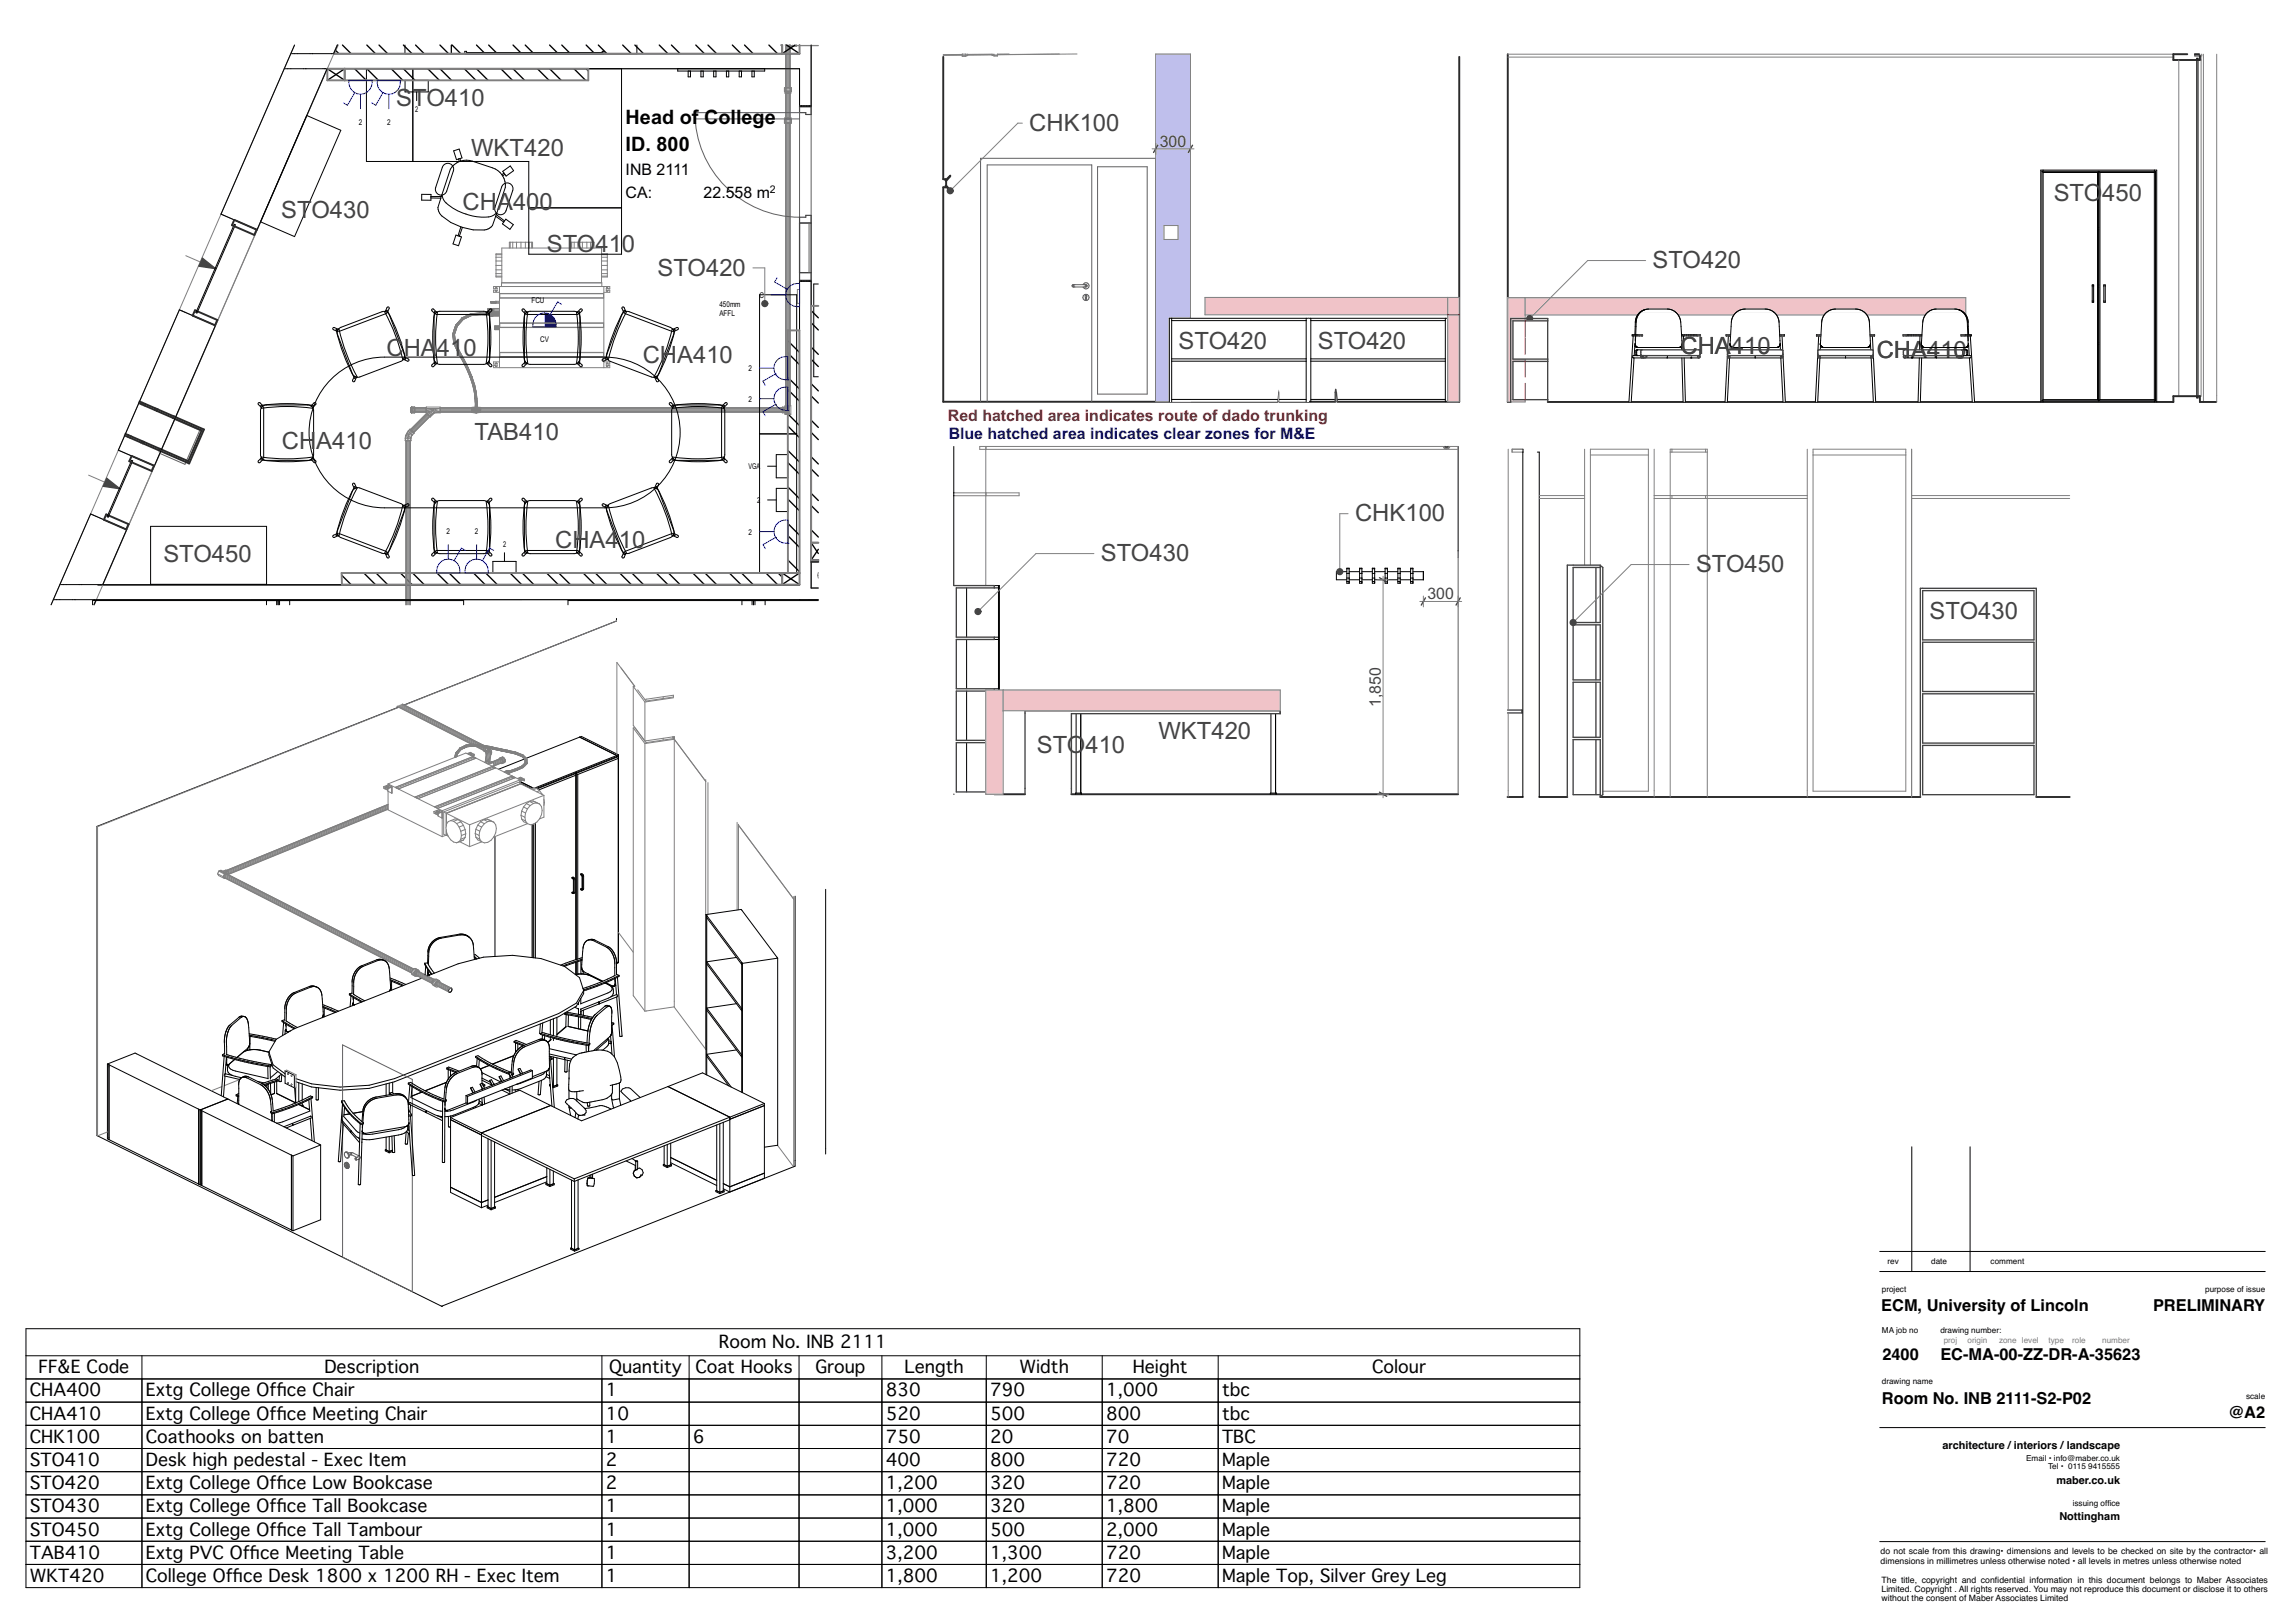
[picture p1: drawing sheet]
<svg xmlns="http://www.w3.org/2000/svg" width="594mm" height="420mm" viewBox="0 0 594 420" stroke-linecap="round" stroke-linejoin="round" font-family="sans-serif">
<defs><g id="words">
<g font-size="6.2" fill="#444">
<text x="102.5" y="27.4">STO410</text>
<text x="266.3" y="33.9">CHK100</text>
<text x="121.9" y="40.4">WKT420</text>
<text x="531.3" y="52">STO</text>
<text x="543.9" y="52">450</text>
<text x="72.8" y="56.5">STO430</text>
<text x="119.7" y="54.5">CHA400</text>
<text x="141.5" y="65.1">STO4</text>
<text x="157.5" y="65.1">1</text>
<text x="160.9" y="65.1">0</text>
<text x="170.1" y="71.3">STO420</text>
<text x="427.5" y="69.4">STO420</text>
<text x="100" y="92.2">CHA</text>
<text x="113" y="92.2">410</text>
<text x="166.3" y="93.9">CHA410</text>
<text x="304.9" y="90.3">S</text>
<text x="309" y="90.3">TO420</text>
<text x="340.9" y="90.3">STO420</text>
<text x="434.8" y="91.7">CHA410</text>
<text x="485.5" y="92.8">CHA410</text>
<text x="122.8" y="113.9">TAB410</text>
<text x="72.9" y="116.2">CH</text>
<text x="81.8" y="116.2">A410</text>
<text x="350.6" y="134.9">CHK100</text>
<text x="143.6" y="141.8">CHA410</text>
<text x="42.3" y="145.3">STO450</text>
<text x="284.8" y="145.3">STO430</text>
<text x="438.8" y="148.1">S</text>
<text x="442.9" y="148.1">TO450</text>
<text x="499.2" y="160.2">STO430</text>
<text x="299.7" y="191.3">WKT420</text>
<text x="268.2" y="194.9">STO</text>
<text x="280.8" y="194.9">410</text>
</g>
<g font-size="5.1">
<text x="161.9" y="32.1">Head of College</text>
<text x="161.9" y="39.1">ID. 800</text>
</g>
<g font-size="4.5">
<text x="186" y="348.9">Room No. INB 2111</text>
<text x="10" y="355.4">FF&amp;E Code</text>
<text x="83.9" y="355.4">Description</text>
<text x="157.6" y="355.4">Quantity</text>
<text x="179.9" y="355.4">Coat Hooks</text>
<text x="211" y="355.4">Group</text>
<text x="234" y="355.4">Length</text>
<text x="263.8" y="355.4">Width</text>
<text x="293" y="355.4">Height</text>
<text x="355" y="355.4">Colour</text>
<text x="7.7" y="361.4">CHA400</text>
<text x="37.7" y="361.4">Extg College Offce Chair</text>
<text x="71.5" y="361.4">i</text>
<text x="156.7" y="361.4">1</text>
<text x="229.2" y="361.4">830</text>
<text x="256.2" y="361.4">790</text>
<text x="286.2" y="361.4">1,000</text>
<text x="316.2" y="361.4">tbc</text>
<text x="7.7" y="367.4">CHA410</text>
<text x="37.7" y="367.4">Extg College Offce Meeting Chair</text>
<text x="71.5" y="367.4">i</text>
<text x="156.7" y="367.4">10</text>
<text x="229.2" y="367.4">520</text>
<text x="256.2" y="367.4">500</text>
<text x="286.2" y="367.4">800</text>
<text x="316.2" y="367.4">tbc</text>
<text x="7.7" y="373.4">CHK100</text>
<text x="37.7" y="373.4">Coathooks on batten</text>
<text x="156.7" y="373.4">1</text>
<text x="179.3" y="373.4">6</text>
<text x="229.2" y="373.4">750</text>
<text x="256.2" y="373.4">20</text>
<text x="286.2" y="373.4">70</text>
<text x="316.2" y="373.4">TBC</text>
<text x="7.7" y="379.4">STO410</text>
<text x="37.7" y="379.4">Desk high pedestal - Exec Item</text>
<text x="156.7" y="379.4">2</text>
<text x="229.2" y="379.4">400</text>
<text x="256.2" y="379.4">800</text>
<text x="286.2" y="379.4">720</text>
<text x="316.2" y="379.4">Maple</text>
<text x="7.7" y="385.4">STO420</text>
<text x="37.7" y="385.4">Extg College Offce Low Bookcase</text>
<text x="71.5" y="385.4">i</text>
<text x="156.7" y="385.4">2</text>
<text x="229.2" y="385.4">1,200</text>
<text x="256.2" y="385.4">320</text>
<text x="286.2" y="385.4">720</text>
<text x="316.2" y="385.4">Maple</text>
<text x="7.7" y="391.4">STO430</text>
<text x="37.7" y="391.4">Extg College Offce Tall Bookcase</text>
<text x="71.5" y="391.4">i</text>
<text x="156.7" y="391.4">1</text>
<text x="229.2" y="391.4">1,000</text>
<text x="256.2" y="391.4">320</text>
<text x="286.2" y="391.4">1,800</text>
<text x="316.2" y="391.4">Maple</text>
<text x="7.7" y="397.4">STO450</text>
<text x="37.7" y="397.4">Extg College Offce Tall Tambour</text>
<text x="71.5" y="397.4">i</text>
<text x="156.7" y="397.4">1</text>
<text x="229.2" y="397.4">1,000</text>
<text x="256.2" y="397.4">500</text>
<text x="286.2" y="397.4">2,000</text>
<text x="316.2" y="397.4">Maple</text>
<text x="7.7" y="403.4">TAB410</text>
<text x="37.7" y="403.4">Extg PVC Offce Meeting Table</text>
<text x="64.6" y="403.4">i</text>
<text x="156.7" y="403.4">1</text>
<text x="229.2" y="403.4">3,200</text>
<text x="256.2" y="403.4">1,300</text>
<text x="286.2" y="403.4">720</text>
<text x="316.2" y="403.4">Maple</text>
<text x="7.7" y="409.4">WKT420</text>
<text x="37.7" y="409.4">College Offce Desk 1800 x 1200 RH - Exec Item</text>
<text x="60.2" y="409.4">i</text>
<text x="156.7" y="409.4">1</text>
<text x="229.2" y="409.4">1,800</text>
<text x="256.2" y="409.4">1,200</text>
<text x="286.2" y="409.4">720</text>
<text x="316.2" y="409.4">Maple Top, Silver Grey Leg</text>
</g>
<g font-size="4.2">
<text x="486.7" y="339.2">ECM, University of Lincoln</text>
<text x="557" y="339.2">PRELIMINARY</text>
<text x="487" y="352">2400</text>
<text x="502" y="352">EC-MA-00-ZZ-DR-A-35623</text>
<text x="486.9" y="363.3">Room No. INB 2111-S2-P02</text>
<text x="576.5" y="367">@A2</text>
</g>
<g font-size="4.1" fill="#444">
<text x="300" y="37.9">300</text>
<text x="369.3" y="155">300</text>
<text x="357.2" y="182.9" transform="rotate(-90 357.2 182.9)">1,850</text>
</g>
<g font-size="4.1">
<text x="161.9" y="45.3">INB 2111</text>
<text x="161.9" y="51.2">CA:</text>
<text x="182" y="51.2">22.558 m</text>
</g>
<text font-size="4.1" fill="#c30c20" x="245.2" y="109">Red hatched area indicates route of dado trunking</text>
<text font-size="4.1" fill="#0000b3" x="245.4" y="113.6">Blue hatched area indicates clear zones for M&amp;E</text>
<g font-size="2.8">
<text x="502.5" y="374.9">architecture /interiors /landscape</text>
<text x="532" y="384.1">maber.co.uk</text>
<text x="532.8" y="393.4">Nottingham</text>
</g>
<text font-size="2.7" x="199.2" y="50">2</text>
<g font-size="2.3">
<text x="486.5" y="402.3">do not scale from this drawing• dimensions and levels to be checked on site by the contractor• all</text>
<text x="486.5" y="404.7">dimensions in millimetres unless otherwise noted • all levels in metres unless otherwise noted</text>
<text x="486.8" y="409.7">The title, copyright and confdential information in this document belongs to Maber Associates</text>
<text x="486.8" y="412">Limited. Copyright . All rights reserved. You may not reproduce this document or disclose it to others</text>
<text x="516.1" y="409.7">i</text>
<text x="486.8" y="414.2">without the consent of Maber Associates Limited</text>
</g>
<g font-size="2.1">
<text x="107.4" y="29.1">2</text>
<text x="92.8" y="32.5">2</text>
<text x="100.1" y="32.5">2</text>
<text x="196.5" y="77.1">C</text>
<text x="137.5" y="78.5">FCU</text>
<text x="186.1" y="79.5">450mm</text>
<text x="186.1" y="81.8">AFFL</text>
<text x="139.7" y="88.6">CV</text>
<text x="193.6" y="96">2</text>
<text x="193.6" y="103.9">2</text>
<text x="193.6" y="121.4">VGA</text>
<text x="195.9" y="130.1">2</text>
<text x="115.5" y="138.1">2</text>
<text x="122.8" y="138.1">2</text>
<text x="130.1" y="141.5">2</text>
<text x="193.7" y="138.3">2</text>
<text x="488.3" y="327.1">rev</text>
<text x="499.6" y="327.1">date</text>
<text x="515" y="327.1">comment</text>
<text x="486.8" y="334.3">project</text>
<text x="570.5" y="334.3">purpose of issue</text>
<text x="486.9" y="345">MA job no</text>
<text x="502" y="345">drawing number:</text>
<text x="486.8" y="358.2">drawing name</text>
<text x="581.1" y="362">scale</text>
<text x="524.2" y="378.1">Email • info@maber.co.uk</text>
<text x="529.9" y="380.2">Tel • 0115</text>
<text x="540.2" y="380.2">9415555</text>
<text x="536.2" y="389.8">issuing offce</text>
<text x="545.2" y="389.8">i</text>
</g>
<g font-size="2.1" fill="#7f7f7f">
<text x="502.9" y="347.6">proj</text>
<text x="509" y="347.6">origin</text>
<text x="517.2" y="347.6">zone level</text>
<text x="530" y="347.6">type</text>
<text x="536.1" y="347.6">role</text>
<text x="543.9" y="347.6">number</text>
</g>
</g></defs>
<path d="M486.3 329h99.7M486.3 323.9h99.7M486.3 369.4h99.7M486.3 398.9h99.7" fill="none" stroke="#000" stroke-width=".26"/>
<path d="M560.4 372.2h24.3v23.8h-24.3z" fill-rule="evenodd" fill="#fff"/>
<g fill="none" stroke="#000" stroke-width=".26">
<path d="M494.6 296.8v32.2M509.7 296.8v32.2M6.7 343.8h402v67h-402zM6.7 350.8h402M6.7 356.8h402M36.7 350.8v60M155.7 350.8v60M178.3 350.8v60M206.7 350.8v60M228.2 350.8v60M255.2 350.8v60M285.2 350.8v60"/>
<path d="M315.2 350.8v60M6.7 362.8h402M6.7 368.8h402M6.7 374.8h402M6.7 380.8h402M6.7 386.8h402M6.7 392.8h402M6.7 398.8h402M6.7 404.8h402"/>
</g>
<!-- layer: A-35-FFE-Zones -->
<path d="M83.5 17.8h123.3v133.7h-181.4l15-34.6 7.5 3.3 3.8-8.8-7.5-3.3zM87.3 11.7l-1 2.3h120.5v-2.3M209.8 11.7v140.4h1.9M211.7 155.2h-186.8l-.5 1.3" fill="none" stroke="#606060" stroke-width=".26"/>
<!-- layer: X_02_SmallPower$0$2059 E Second Small power$0$E6100_TRNK -->
<g fill="none" stroke="#000" stroke-width=".35">
<path d="M86.8 13l.9 .9M88.6 11.7l2.2 2.2M91.8 17.8l3 3M94.9 11.7l2.2 2.2M94.9 17.8l3 3M98.1 11.7l2.2 2.2M101.2 17.8l3 3M104.4 11.7l2.2 2.2M104.4 17.8l3 3M107.5 11.7l2.2 2.2M110.7 17.8l3 3M113.8 11.7l2.2 2.2"/>
<path d="M113.8 17.8l3 3M117 11.7l2.2 2.2M120.1 17.8l3 3M123.3 11.7l2.2 2.2M123.3 17.8l3 3M126.4 11.7l2.3 2.2M129.6 17.8l3 3M132.7 11.7l2.3 2.2M132.7 17.8l3 3M135.9 11.7l2.2 2.2M139 17.8l3 3M142.2 11.7l2.2 2.2"/>
<path d="M142.2 17.8l3 3M145.3 11.7l2.3 2.2M148.5 17.8l3 3M151.6 11.7l2.3 2.2M151.6 17.8l.6 .5M154.8 11.7l2.2 2.2M161.1 11.7l2.2 2.2M164.3 11.7l2.2 2.2M170.6 11.7l2.2 2.2M173.7 11.7l2.2 2.2M180 11.7l2.2 2.2M183.2 11.7l2.2 2.2"/>
<path d="M189.5 11.7l2.2 2.2M192.6 11.7l2.2 2.2M198.9 11.7l2.3 2.2M202.1 11.7l.2 .2M209.8 83.5l1.9 1.9M209.8 93l1.9 1.8M209.8 80.4l1.9 1.8M209.8 89.8l1.9 1.9M209.8 99.3l1.9 1.9M209.8 102.4l1.9 1.9M209.8 111.9l1.9 1.9M209.8 108.7l1.9 1.9"/>
<path d="M209.8 118.2l1.9 1.9M209.8 121.4l1.9 1.8M209.8 130.8l1.9 1.9M209.8 127.7l1.9 1.8M209.8 137.1l1.9 1.9M88.4 148.9l2.4 2.4M94.1 148.3l3 3M97.3 148.3l3 3M103.6 148.3l3 3M106.7 148.3l3 3M113 148.3l3 3M116.2 148.3l3 3"/>
<path d="M122.5 148.3l3 3M125.7 148.3l3 3M132 148.3l3 3M135.1 148.3l3 3M141.4 148.3l3 3M144.6 148.3l3 3M150.9 148.3l3 3M154 148.3l3 3M160.3 148.3l3 3M163.5 148.3l3 3M169.8 148.3l3 3M172.9 148.3l3 3"/>
<path d="M179.2 148.3l3 3M182.4 148.3l3 3M188.7 148.3l3 3M191.8 148.3l3 3M198.2 148.3l3 3M201.3 148.3l1 1M209.8 140.3l.2 .1"/>
</g>
<path d="M140.9 81a3.1 3.1 0 0 1 3 3.6h-3z" fill-rule="evenodd" fill="#00f"/>
<!-- layer: X_02_SmallPower$0$2059 E Second Small power$0$E6100_TRNK -->
<g fill="none" stroke="#000" stroke-width=".35">
<path d="M203.8 88.2l3 3M203.8 91.3l3 3M203.8 97.6l3 3M203.8 100.8l3 3M203.8 107.1l3 3M203.8 110.3l3 3M203.8 116.6l3 3M203.8 119.7l3 3M203.8 126l3 3M203.8 129.2l3 3M203.8 135.5l3 3M203.8 138.6l3 3"/>
<path d="M203.8 145l3 3M203.8 148.1l.2 .2"/>
</g>
<!-- layer: A-25-M_Wall_Ext -->
<g fill="#fff">
<path d="M76.2 11.7h.9l-1 2.2h-.9z" fill-rule="evenodd"/>
<path d="M73.5 17.8h.9l-16.5 37.9-.7-.3z" fill-rule="evenodd"/>
<path d="M77.1 11.7h.8l-1 2.2h-.8z" fill-rule="evenodd"/>
<path d="M74.4 17.8h.8l-16.6 38.2-.7-.3z" fill-rule="evenodd"/>
<path d="M77.9 11.7h3.3l-1 2.2h-3.3z" fill-rule="evenodd"/>
<path d="M75.2 17.8h3.3l-17.1 39.4-2.8-1.2z" fill-rule="evenodd"/>
<path d="M81.2 11.7h.6l-1 2.2h-.6z" fill-rule="evenodd"/>
<path d="M78.5 17.8h.6l-17.2 39.6-.5-.2z" fill-rule="evenodd"/>
<path d="M81.8 11.7l-1 2.2z" fill-rule="evenodd"/>
<path d="M79.1 17.8l-17.2 39.7z" fill-rule="evenodd"/>
<path d="M81.8 11.7h4.9l-.9 2.2h-4.9z" fill-rule="evenodd"/>
<path d="M79.2 17.8h4.9l-18.1 41.5-4.1-1.8z" fill-rule="evenodd"/>
<path d="M86.7 11.7l-.9 2.2z" fill-rule="evenodd"/>
<path d="M84.1 17.8l-18 41.5z" fill-rule="evenodd"/>
<path d="M86.8 11.7h.5l-1 2.2h-.5z" fill-rule="evenodd"/>
<path d="M84.1 17.8h.5l-18.1 41.7-.4-.2z" fill-rule="evenodd"/>
<path d="M46.4 80.2l.8 .3-10.4 23.7-.7-.3z" fill-rule="evenodd"/>
<path d="M35.9 104.3l.8 .3-3.5 8-.7-.3z" fill-rule="evenodd"/>
<path d="M32.3 112.7l.7 .3-1.6 3.8-.8-.3z" fill-rule="evenodd"/>
<path d="M47.2 80.5l.6 .3-10.3 23.7-.7-.3z" fill-rule="evenodd"/>
<path d="M36.7 104.6l.6 .3-3.4 8-.7-.3z" fill-rule="evenodd"/>
<path d="M33 113l.7 .3-1.7 3.8-.6-.3z" fill-rule="evenodd"/>
<path d="M47.8 80.8l2.8 1.2-10.3 23.7-2.8-1.2z" fill-rule="evenodd"/>
<path d="M37.3 104.9l2.8 1.2-3.5 8-2.7-1.2z" fill-rule="evenodd"/>
<path d="M33.7 113.3l2.8 1.2-1.7 3.8-2.8-1.2z" fill-rule="evenodd"/>
<path d="M50.6 82l.5 .2-10.3 23.7-.5-.2z" fill-rule="evenodd"/>
<path d="M40.1 106.1l.5 .2-3.5 8-.5-.2z" fill-rule="evenodd"/>
<path d="M36.5 114.5l.4 .2-1.6 3.8-.5-.2z" fill-rule="evenodd"/>
<path d="M51.1 82.2l-10.3 23.8z" fill-rule="evenodd"/>
<path d="M40.6 106.3l-3.4 8z" fill-rule="evenodd"/>
<path d="M36.9 114.7l-1.6 3.9z" fill-rule="evenodd"/>
<path d="M51.1 82.2l4.2 1.8-10.3 23.7-4.2-1.7z" fill-rule="evenodd"/>
<path d="M40.6 106.4l4.2 1.8-3.5 7.9-4.1-1.8z" fill-rule="evenodd"/>
<path d="M37 114.7l4.1 1.8-1.6 3.8-4.2-1.7z" fill-rule="evenodd"/>
<path d="M55.3 84l-10.3 23.8z" fill-rule="evenodd"/>
<path d="M44.8 108.2l-3.4 8z" fill-rule="evenodd"/>
<path d="M41.1 116.5l-1.6 3.8z" fill-rule="evenodd"/>
<path d="M55.3 84.1l.4 .1-10.3 23.7-.4-.1z" fill-rule="evenodd"/>
<path d="M44.8 108.2l.4 .2-3.4 7.9-.4-.1z" fill-rule="evenodd"/>
<path d="M41.2 116.6l.4 .1-1.7 3.9-.4-.2z" fill-rule="evenodd"/>
<path d="M23.4 133l.8 .3-7.8 18h-.9z" fill-rule="evenodd"/>
<path d="M13.8 155.2h.9l-.6 1.3h-.9z" fill-rule="evenodd"/>
<path d="M24.2 133.3l.7 .3-7.7 17.7h-.8z" fill-rule="evenodd"/>
<path d="M14.7 155.2h.8l-.6 1.3h-.8z" fill-rule="evenodd"/>
<path d="M24.9 133.6l2.7 1.2-7.1 16.5h-3.3z" fill-rule="evenodd"/>
<path d="M15.5 155.2h3.3l-.6 1.3h-3.3z" fill-rule="evenodd"/>
<path d="M27.6 134.8l.5 .2-7 16.3h-.6z" fill-rule="evenodd"/>
<path d="M18.8 155.2h.6l-.6 1.3h-.6z" fill-rule="evenodd"/>
<path d="M28.1 135l-7 16.3z" fill-rule="evenodd"/>
<path d="M19.4 155.2l-.6 1.3z" fill-rule="evenodd"/>
<path d="M28.2 135.1l4.1 1.8-6.3 14.4h-4.9z" fill-rule="evenodd"/>
<path d="M19.4 155.2h4.9l-.5 1.3h-5z" fill-rule="evenodd"/>
<path d="M32.3 136.9l-6.3 14.4z" fill-rule="evenodd"/>
<path d="M24.3 155.2l-.5 1.3z" fill-rule="evenodd"/>
<path d="M32.4 136.9l.4 .2-6.2 14.2h-.5z" fill-rule="evenodd"/>
<path d="M24.4 155.2h.5l-.6 1.3h-.5z" fill-rule="evenodd"/>
</g>
<path d="M73.5 17.8h11.1M75.2 13.9h11.1M13.8 155.2h11.1M15.5 151.3h11.1" fill="none" stroke="#000" stroke-width=".26"/>
<path d="M32.3 112.7l9.3 4M32.5 112.3l9.3 4M35.9 104.3l9.3 4.1M36.1 103.9l9.3 4" fill="none" stroke="#2a2a2a" stroke-width=".5"/>
<path d="M76.2 11.7l-19 43.7M84.6 17.8l-18.1 41.7M87.3 11.7l-1 2.2M46.4 80.2l-15.8 36.3M55.7 84.2l-10.3 23.7M41.6 116.7l-1.7 3.9M45.2 108.4l-3.4 7.9M23.4 133l-10.2 23.5M32.8 137.1l-6.2 14.2M24.9 155.2l-.6 1.3" fill="none" stroke="#808080" stroke-width=".26"/>
<path d="M57.2 55.4l9.3 4.1-10.8 24.7-9.3-4z" fill-rule="evenodd" fill="#fff"/>
<path d="M57.2 55.4l9.3 4.1-10.8 24.7-9.3-4z" fill="none" stroke="#808080" stroke-width=".26"/>
<path d="M30.6 116.5l9.3 4.1-7.1 16.5-9.4-4.1z" fill-rule="evenodd" fill="#fff"/>
<path d="M30.6 116.5l9.3 4.1-7.1 16.5-9.4-4.1z" fill="none" stroke="#808080" stroke-width=".26"/>
<!-- layer: Y-15-M-567-M_MECH_EQP.Revit MEP -->
<g fill="none" stroke="#808080" stroke-width=".26">
<path d="M127 78.2h2.2M127 78.4h1.2M127 78.1h1.2M127 78.3h1.2M127.7 79.8v.8M128.2 75.2l-.5-.1v.5h1.5M128.2 75.2h.1M128.2 75.2h.4M128.2 74.6h.4M128.2 74.6h.1M128.2 78v.5M128.3 78v.5"/>
<path d="M128.3 71.5h1.5M128.3 70.8h1.5M128.3 69.8h1.5M128.3 66.6h1.5M128.3 67.5h1.5M128.3 68.7h1.5M128.3 65.9h1.5M128.6 74.6h.1M128.6 75.2h.1M128.6 74.6v.6M129.2 78h-2.2v.4l2.2 .1M129.2 74.1v21"/>
<path d="M129.2 79.8h-1.6v.8h1.6M129.2 79.9h-3v.7l3-.1M129.3 75.9h26.8v1.2h-26.8zM129.3 76h26.8M129.3 77.1h26.8M129.7 74.1v-.9h26v.9M129.8 65.7h-1.5v6h1.5M129.8 73.2v-9h25.8v9M131.8 64.2v-1.5h6v1.5M132 62.7v1.5M132.7 62.7v1.5M133.6 62.7v1.5"/>
<path d="M134.8 62.7v1.5M135.9 62.7v1.5M136.9 62.7v1.5M137.5 62.7v1.5M147.7 64.2v-1.5h6v1.5M147.9 62.7v1.5M148.6 62.7v1.5M149.5 62.7v1.5M150.7 62.7v1.5M151.8 62.7v1.5M152.8 62.7v1.5M153.4 62.7v1.5"/>
<path d="M155.6 65.7h1.5v6h-1.5M155.6 71.5h1.5M155.6 70.8h1.5M155.6 69.8h1.5M155.6 66.6h1.5M155.6 67.5h1.5M155.6 68.7h1.5M155.6 65.9h1.5M156.2 74.1v21M157 74.5l-.1 .2 .1 .6M157 75.3h.1M157.1 74.4l.2 .3h.5v-.6h-30.1v.6l.5-.1"/>
<path d="M157.1 75.3l.2-.2h.5v.5h-1.6M157.1 74.4l-.1 .1M206.3 74.9h.6v3.6h-.6zM126.2 80.1h1.4M126.2 80h1.4M126.2 80.2h1.4M126.2 80.2h3M126.2 80.4h1.4M126.2 80.5h1.4M126.2 80.3h1.4M127.5 80.8h1.7M127.5 80.9h1.7"/>
<path d="M127.5 81h1.7M127.5 81.2h1.7M127.5 81.3h1.7M127.5 81.5h1.7M127.5 81.4h1.7M127.5 81.7h1.7M127.5 81.6h1.7M128 84.5h1.2M128 85.2h1.2M128 84.6h1.2M128 84.4h1.2M128 85.1h1.2"/>
<path d="M128 85h1.2M128 84.7h1.2M128 84.8h1.2M128.3 94h.2M128.3 94h-.1M128.5 94h.1M128.5 94l.1 .7-.3 .1-.1-.2h-.5v.5h30.1v-.5h-.5l-.1 .1M129.2 93.6h-1.5v.6h.5v-.2M129.2 84.3h-1.2v1h1.2M129.2 80.8h-1.7v.9h1.7M129.3 83.6h26.8v1.2h-26.8zM129.3 91.2h26.8v1.2h-26.8z"/>
<path d="M129.3 83.6h26.8M129.3 92.3h26.8M129.3 91.3h26.8M129.3 84.7h26.8M156.2 93.6h1.6v.6h-.5l-.2-.3M156.9 94.7v.1M156.9 94.8h.1M157 94l-.1 .7M157 94.8h.1M157.1 93.9l-.1 .1M157.2 94.8h-.1M157.2 94.7v.1"/>
</g>
<!-- layer: Y-15-M-590-M_PIPEWORK.Revit MEP -->
<g fill="none" stroke="#808080" stroke-width=".26">
<path d="M203.1 11.7l.5 .3M203.2 11.7l.4 .3M203.2 11.7l.7 .3M203.2 11.7v11.9M203.3 11.7v11M203.3 11.7l.6 .1 .5-.1M203.4 11.7v11M203.6 12h.5M203.6 11.7v11h-.2M203.8 11.7v93.3M203.9 12l.4-.3v11M203.9 12h.2"/>
<path d="M203.9 12h-.3M203.9 12h1.2M204.1 11.7v11M204.3 12h-.2M204.4 11.7l.7 .3M204.4 11.7v11M205.1 11.7v.3M206 11.8v.2h-.9M206 11.8h5.7M203 23.6h.3v.5h.3v6.3M203 23.6h.2M203 31.8h.2"/>
<path d="M203 30.9v.9M203 22.7v.9M203.1 23.6l.1 .5zM203.1 30.9h1.5M203.2 24.1h.1M203.2 24.1h.2v6.3M203.2 30.4l-.1 .5M203.2 23.6h1.3M203.2 31.8h.4v73.2h-.2M203.2 31.8h.3M203.2 22.7h-.2M203.2 24.1l.1 6.3"/>
<path d="M203.2 24.1v6.3M203.3 31.8h.1v73.2M203.3 31.8v73.2M203.3 31.8h-.1M203.3 22.7h-.1M203.3 30.4h-.1M203.3 30.4v.5h-.3M203.4 22.7h-.1M203.5 22.7h.7v.9h-.7zM203.5 31.8v-.9h.7v.9M203.5 31.8h.7M203.5 22.7h-.3"/>
<path d="M203.6 30.4h.5M203.6 30.4h-.3M203.6 30.4v.5h-.4l.1 74.1M203.8 23.6h.3M203.8 22.7h.3M203.8 31.8h.3M204.1 31.8v73.2h.2M204.1 23.6v.5h-.5v-.5h-.4M204.1 23.6h.4M204.1 30.4h.4M204.1 30.4v.5h.5M204.3 22.7h.1"/>
<path d="M204.3 22.7h-.2M204.4 31.8v73.2M204.4 31.8h-.1l-.1 75.4M204.4 24.1h-.3v6.3M204.4 24.1v6.3M204.5 22.7v1.4M204.5 31.8h-.4M204.5 31.8h.2M204.5 31.8h-.3M204.5 22.7h.2M204.5 22.7h-.4M204.5 24.1h-.2v6.3"/>
<path d="M204.5 24.1h-.1M204.5 23.6v.5M204.5 30.4v1.4M204.5 30.4l.1 .5M204.7 22.7v.9M204.7 23.6h-.3v7.3h.3M204.7 23.6h-.2M204.7 30.9v.9M117.1 86.5l.3 2.4M117.1 86.5h.1M117.1 86.5l.3 .1M117.2 86.5l.3 2.3"/>
<path d="M117.2 86.5l.3 2.3 .5 .9M117.4 88.9l.4 .9M117.4 88.9l.6 1.1M117.4 88.9h.1M117.4 86.6l.3 2.2M117.4 86.6h.2M117.5 88.8l.5 1.2M117.5 88.8l-.1 .1M117.5 88.8l.5 .9M117.5 85.4l-.3 1.1M117.5 85.4l-.4 1.1M117.5 85.4l.1 .3"/>
<path d="M117.6 86.6l.2 2.1M117.6 86.6h.1M117.6 85.1l-.1 .3M117.6 85.1l-.5 1.4M117.6 85.7l-.4 .8M117.6 88.8l.4 .9M117.6 88.8h-.1M117.7 88.8h-.1M117.7 88.8l1 2.2M117.7 88.8h.1M117.7 88.8l1 2.1M117.8 88.7l-.1 .1"/>
<path d="M117.8 88.7l1 2.2M117.8 89.8l.6 1.3M117.8 89.8l.2 .2M117.8 88.7h.1M117.8 88.7l1.1 2.2M117.9 88.7h-.1M117.9 84.2l-.3 .9M117.9 84.2h.1M117.9 84.2l-.4 1.2M118 84.2l-.5 1.2M118 84.2h.1M118 90l.4 1.1"/>
<path d="M118 90l.5 1.1M118 90l.5 1M118 89.7v.3M118 89.7l.5 1.3M118 89.7l.6 1.3M118 84.2l.1 .1M118 84.2l-.4 1.5M118.1 84.3l-.7 2.2 .3 2.3M118.1 84.3h.1M118.2 84.3v.1M118.2 84.3l-.8 2.3M118.2 84.4l-.7 2.2 .3 2.2"/>
<path d="M118.2 84.4h.1M118.3 84.4l-.8 2.2 .3 2.1M118.3 84.4h.1M118.3 84.4l-.7 2.2M118.4 91.1l.7 1.1M118.4 91.1l.8 1.3M118.4 91.1h.1M118.5 91.1l.6 1.1M118.5 91.1h-.1M118.5 91.1h.1M118.5 91.1l.6 .8M118.5 91l.6 .9"/>
<path d="M118.5 91v.1M118.6 91h-.1M118.6 91l.5 .9M118.7 91l.6 1.3M118.7 91h-.1M118.7 91l.7 1M118.7 83.5l-.5 .9M118.7 83.5l-.5 .8M118.7 83.5l-.6 .8M118.7 90.9v.1M118.7 90.9l1.3 2.2M118.8 83.2l-.9 1-.4 1.2"/>
<path d="M118.8 83.2l-.8 1M118.8 83.2l-.9 1M118.8 90.9h-.1M118.8 90.9l.6 1.1M118.8 90.9h.1M118.8 90.9l.5 .9M118.9 90.9h-.1M118.9 90.9h.1M118.9 90.9l1.2 2.1M118.9 83l-1 1.2M118.9 83l-.1 .2M119 83.1l-1 1.1"/>
<path d="M119 83.1l-.2 .1M119.1 92.2l.6 1M119.1 92.2l.1 .2M119.1 91.9l.7 1.3M119.1 91.9l.6 1.3M119.1 91.9v.3M119.2 92.4l.4 .9M119.3 92.3l.6 .8M119.3 91.8l.7 1.3M119.3 91.8l.1 .2M119.4 92l.6 1.1M119.4 92l.5 1.1"/>
<path d="M119.4 92l-.1 .3M119.6 82.3l-.7 .7M119.6 82.3h.1M119.6 82.3l-.8 .9M119.6 82.3l.1 .1M119.6 82.3l-.6 .8M119.6 93.3l.6 1M119.6 93.3l.7 1.3M119.6 82.4l-.6 .7M119.6 93.3h.1M119.7 82.4l-1.6 1.9-.8 2.2M119.7 82.4v.1"/>
<path d="M119.7 93.2l.5 1.1M119.7 93.2h.1M119.7 82.5l-1 1M119.7 82.5h.1M119.7 82.5l.1 .1M119.7 93.2l.5 .8M119.8 82.6l-1.6 1.8M119.8 82.6l-1.1 .9M119.8 82.6h.1M119.8 93.2l1.1 2.2M119.8 93.2h-.1M119.8 82.6l-1.5 1.8"/>
<path d="M119.9 93.1l.6 1.1M119.9 93.1l.6 1.4M119.9 93.1l-.1 .1M119.9 93.1h.1M120 93.1h-.1M120 93.1l.5 1.1M120 93.1h.1M120 93.1l1 2.2M120 93.1l.7 1.3M120.1 93l1.1 2.2M120.1 93l-.1 .1M120.1 93l.4 .9"/>
<path d="M120.2 94.3l.6 1.1M120.2 94.3l.5 1.1M120.2 94.3l.1 .3M120.2 94l.6 1.4M120.2 94v.3M120.3 94.6l.4 .8M120.4 81.8l-.8 .5M120.5 94.5l.5 .8M120.5 82l-.9 .4M120.5 82l-.9 .3M120.5 94.2l.6 1.1M120.5 94.2l.2 .2"/>
<path d="M120.5 94.2v.3M120.7 81.8l-1.1 .5M120.7 81.8h-.3M120.7 81.8l-.2 .2M120.7 94.4l.4 .9M120.7 95.4l.9 2.2M120.8 95.4h-.1M120.8 95.4l.9 2.2M120.8 95.4l1 2.2M120.8 95.4h.1M120.9 95.4l.9 2.2M120.9 95.4h-.1"/>
<path d="M121 95.3l-.1 .1M121 95.3l.9 2.2M121.1 95.3l.9 2.2M121.1 95.3h-.1M121.1 95.3l1 2.2M121.1 95.3h.1M121.1 95.2v.1M121.6 97.6l.8 2.2M121.6 97.6h.1M121.7 97.6l.7 2.2M121.7 97.6h.1M121.8 97.6l.7 2.2"/>
<path d="M121.8 97.6h-.1M121.8 81.2l-1.4 .6M121.8 81.2h.1M121.8 81.3l-1.1 .5M121.8 81.3h.1M121.8 81.3l-1.3 .7M121.8 81.3v.1M121.8 97.6h.1M121.8 81.4l-2.1 1M121.8 81.4l.1 .2M121.8 81.5l-2.1 1M121.8 81.5h.1"/>
<path d="M121.9 81.5l-2.2 1M121.9 81.6l-2.1 1M121.9 81.6h.1M121.9 97.5l.7 2.3M121.9 97.5l-.1 .1M121.9 81.6v.1M121.9 81.7l-2.1 .9M121.9 81.7h.1M121.9 97.5l.8 2.3M121.9 97.5h.1M122 97.5h-.1M122 97.5l.7 2.2"/>
<path d="M122 97.5h.1M122.1 97.5h-.1M122.1 97.5l.7 2.2M122.4 99.8l.4 2.1M122.4 99.8l.4 2.2M122.4 99.8h.1M122.4 99.8l.4 1.3M122.5 99.8l.3 1.3M122.5 99.8h-.1M122.5 99.8l.2 .9M122.5 99.8h.1M122.6 99.8l.1 .9"/>
<path d="M122.6 99.8h-.1M122.7 99.8v.9M122.7 99.8h-.1M122.7 99.7l.3 1.1M122.7 99.7v.1M122.8 99.7l.2 1.1M122.8 99.7h-.1M122.8 99.7l.3 1.3M122.8 99.7h.1M122.8 99.7l.4 2.1M124.2 81l-2.4 .3M124.2 81l2.3 .1"/>
<path d="M124.2 81v.1M124.2 81h2.3M124.2 81.1l-2.4 .2M124.2 81.1l2.3 .1M124.2 81h.1M124.2 81.1h.1M124.2 81.1v.1M124.2 81l-2.4 .2M124.2 81.2h2.3M124.2 81.2l-2.4 .2M124.2 81.2v.1M124.2 81.3l2.3 .1"/>
<path d="M124.2 81.3l-2.3 .2M124.2 81.3h.1M124.2 81.3l2.3 .2M124.2 81.3l-2.3 .3M124.2 81.3v.1M124.2 81.4h.1M124.2 81.4l2.3 .1M124.2 81.4l-2.3 .2M126.5 81.4h.1M126.5 81.3l-2.3-.1-2.4 .3M126.5 81.3v.1M126.5 81.5h.1"/>
<path d="M126.5 81.2h.1M126.5 81.5h.4M126.5 81.4h.6M126.5 81.4h.4M126.5 81.2h.7M126.5 81.1h.4M126.5 81.3h.6M126.5 81.2h.4M126.5 81.4v.1M126.5 81.1v.1M126.5 81.1h.1M126.5 81.2v.2"/>
<path d="M126.5 81v.1M126.7 81.5v.1M126.7 81v.5M126.7 81.3h.1M126.7 81.1h.1M126.7 81.5h.1M126.7 81.1v.2M126.7 81.3v.1M126.7 81.3v.2M126.7 81.4v.2M126.7 81.4v.1M126.7 81h.1"/>
<path d="M126.7 81v.1M126.7 81.4h.1M126.9 81.6h.2M126.9 81.7h.2M126.9 80.8h.2M126.9 80.9h.2M127.1 81h-.6v.5h.6M127.1 80.8h-.2v1h.2M127.1 81.8h.1M127.1 80.8v1M127.1 81.6l.1 .1M127.1 81.5l.1 .1"/>
<path d="M127.1 81.4l.1 .1M127.1 81.3l.1 .1M127.1 81l.1 .1M127.1 80.9l.1 .1M127.1 80.8l.1 .1M127.2 81.1v.1M127.2 80.8h-.1M127.2 81.8h.1M127.2 81v.1M127.2 81h-.1M127.2 81.7h-.1M127.2 81.7v.1"/>
<path d="M127.2 80.8h.1M127.2 81.7h.1M127.2 81.2h.1M127.2 81.5v.1M127.2 80.9v.1M127.2 81.5h-.1M127.2 81.2v.2M127.2 81.2l-.1 .1M127.2 80.9h-.1M127.2 80.9h.1M127.2 80.8v.1M127.2 81.4v.1"/>
<path d="M127.2 81.6v.1M127.2 81.8h-.1M127.2 81.6h-.1M127.2 81.4h-.1M127.2 81.1h.1M127.2 81.6h.1M127.2 81h.1M127.2 81.5h.1M127.2 81.2v.1M127.2 81.4h.1M127.2 81.5h.3M127.2 81.4h.3"/>
<path d="M127.2 81.2h.3M127.2 81.3h.3M127.2 81h.3M127.2 80.8h.3v1h-.3M127.2 81.6h.3M127.2 81.7h.3M127.2 80.8h.3M127.2 80.9h.3M127.2 80.8v1M127.2 81.3v.1M104.8 113.4l.1 .6M104.9 112.7l-.1 .7"/>
<path d="M104.9 112.7v.7M104.9 113.4v.6M104.9 113.4h-.1M104.9 114h.5M105 114v42.5M105.2 114h-.2M105.2 114v42.5M105.2 112.5l-.3 .9M105.2 112.5l-.3 .2M105.2 112.5l.4 .1M105.2 112.5l.2 .9M105.3 112.1l-.4 .6"/>
<path d="M105.3 112.1l-.1 .4M105.4 114h.4M105.4 114h-.2M105.4 113.4v43.1M105.4 113.4h.4M105.4 113.4h-.5M105.4 114h-.5M105.6 114v42.5M105.6 111.5l.1 .1M105.6 111.5l-.3 .6M105.6 112.6l-.2 .8M105.6 112.6l.6 .8"/>
<path d="M105.6 112.6l.2 .8M105.7 111.6l-.5 .9M105.7 111.6l.3 .3M105.7 111.6l-.4 .5M105.8 113.4h.4M105.8 113.4v.6h.4M105.8 114h.2M105.8 114v42.5M106 114h.1M106 114v42.5M106 111.9l.7 .7M106 111.9l-.4 .7"/>
<path d="M106 111.9l-.8 .6M106.1 111l1 1.1M106.1 111l-.4 .6M106.1 111l-.5 .5M106.1 114h.1M106.1 114v42.5M106.2 111.2h.1M106.2 106.1v.2M106.2 106.1v.1M106.2 111.2l.1 .1M106.2 106h.1M106.2 106.2l.1 .1"/>
<path d="M106.2 106.2h.1M106.2 106.1h.1M106.2 113.4v43.1M106.2 113.4h.1M106.2 114h.1M106.2 105.9h.1M106.2 106.3h.1M106.2 106.3l.1 .1M106.2 106.3l.1 .2M106.2 106.3l.2 .2M106.3 106h-.1M106.3 106h.1"/>
<path d="M106.3 106l-.1 .1M106.3 106.1h-.1M106.3 106.1v.1M106.3 106.1l-.1 .1M106.3 105.7v.1M106.3 106.5h.1M106.3 106.5l.1 .1M106.3 105.9l-.1 .1M106.3 105.9h-.1M106.3 105.9h.1M106.3 106.3h.1M106.3 105.9v.1"/>
<path d="M106.3 105.7l-.1 .4M106.3 106.5v.1M106.3 106l.1 .1M106.3 106v.1M106.3 111.3l4.2-4.2 .1 .1-4.6 4.7M106.3 111.3l.1 .1M106.3 106.2h-.1M106.3 106.2l.2 .1M106.3 106.2v.1M106.3 106.2l.1 .1M106.3 113.4v.6M106.3 114h-.5"/>
<path d="M106.3 105.8v.1M106.3 105.8h-.1M106.3 105.8h.2M106.3 106.4l.2 .1M106.3 105.8l.1 .1M106.3 106.4l.1 .1M106.3 105.6v.1M106.3 106.6h.1M106.3 106.6l.2 .2M106.4 105.7h-.1M106.4 105.7h.1M106.4 105.7l-.2 .1"/>
<path d="M106.4 106.5l.1 .1M106.4 105.7l-.1 .1M106.4 106.5v.1M106.4 105.9l.1 .1h-.1M106.4 105.9l-.1 .1M106.4 105.9v.1M106.4 105.6l-.1 .1M106.4 105.6h.1M106.4 106.6h.1M106.4 105.6v.1M106.4 106.1l.1 .1h-.2M106.4 106.1h-.1"/>
<path d="M106.4 106.1l-.1 .1M106.4 106.6v.1M106.4 105.9h-.1M106.4 105.9h.1M106.4 106.3l.1 .1M106.4 106.3l-.1 .1M106.4 105.5l-.1 .1M106.4 105.5l.1 .1M106.4 105.5l-.1 .2M106.4 106.6l.1 .1M106.4 106.6h3.9h-3M106.4 106h-.1"/>
<path d="M106.4 106l.1 .1M106.4 106v.1M106.4 106.7h.1M106.4 106.7l.1 .1M106.4 105.5h.1M106.4 106.7l.1 .2M106.4 112.9l-.1 .5M106.4 112.9l-.2 .5M106.4 106.8h.1M106.5 105.4h-.1M106.5 105.4l-.1 .1M106.5 105.3l.8 .1"/>
<path d="M106.5 105.3h.1M106.5 105.3v.1M106.5 106.8v.1M106.5 105.4h.8M106.5 105.4h.1M106.5 105.4l-.2 .2M106.5 106.8h.1M106.5 105.4v.2M106.5 106.8h.8M106.5 105.5h-.1M106.5 105.6h.1M106.5 106.6h.1"/>
<path d="M106.5 106.6v.2M106.5 105.6v.1M106.5 105.6h-.1M106.5 105.6l-.1 .1M106.5 106.6h-.1M106.5 105.7v.1M106.5 106.4v.1M106.5 106.5v.1M106.5 105.8v.1M106.5 105.7l-.2 .1M106.5 105.8l-.1 .1M106.5 106.5h.8"/>
<path d="M106.5 106.4h-.2M106.5 106.5h-.1M106.5 105.9v.4M106.5 106.3v.1M106.5 106.3h.8v.3M106.5 105.9h-.1M106.5 106.3h-.1M106.5 106.1h-.1M106.6 112.5l-.4 .9M106.6 112.5l-1 .1M106.6 112.5l-.2 .5M106.7 112.6l-.3 .3"/>
<path d="M106.7 111.7l-1.1 .9M107 112l.1 .1M107.1 112.1l-.4 .5M107.3 106.3v.2M107.3 105.7v.6M107.3 106.5v.1M107.3 105.5v.2M107.3 105.5h3M107.3 106.8v.1M107.3 105.4h.1M107.3 106.8l-.8 .1M107.3 106.8h.1"/>
<path d="M107.3 105.4v.3M107.3 106.5v.3M107.3 105.6v.7M107.3 106.3h3v.2h-3M110.3 106.5v.3M110.3 105.3h3.6v.4M110.3 106.8l.2 .3M110.3 105.3v.4M110.3 105.5l-3.8 .1M110.3 105.5v.2M110.3 105.7v.2h-3.8M110.3 105.7l3.6 .8"/>
<path d="M110.3 105.7v.8M110.3 106.1l.9 .4M110.4 106.9l-4.2 4.3M110.4 106.9v.1M110.4 107l.8 .8M111 107.5l-4.2 4.2M111.1 107.6l.1 .2M111.1 107.6l.1 .2-4.6 4.7M111.1 107.7l-4.1 4.3M111.2 107.8l-4.2 4.2M111.2 106.5l-.7 .6M111.2 106.5l-.4 .9-.3-.3"/>
<path d="M111.2 106.5l-.9 .3M111.2 106.5h-.9M112.1 106.1h-5.6M112.1 106.1l-5.5 5.5M112.1 106.1l-1 1.5M112.1 106.1l-.9 .4M112.1 106.1l.2 .5M112.3 106.6l1.6 .1M112.3 106.6l.1 .2M112.3 106.6l-1.2 1M112.3 106.6l-1.1 1.2M112.4 106.8l-1.1 1.1-.1-.1"/>
<path d="M112.4 106.8l-1.2 1M113.9 106.5v.1M113.9 105.5v.2M113.9 105.5h8.2M113.9 106.6h8.2M113.9 106.6l8.2 .1M113.9 106.7l-1.5 .1M113.9 106.5h8.2v.1M113.9 105.7v.2M113.9 105.9h8.2M113.9 105.9v.2M113.9 106.1h8.6"/>
<path d="M113.9 106.5v.3h-1.5M113.9 105.7v.8M113.9 106.5l-1.6 .1M113.9 105.7l-1.8 .4M113.9 106.1v.4M122.1 105.4h.1M122.1 106.7l1.1 .1M122.1 105.4v1.3M122.1 105.5v.2h-15.6M122.1 106.6v.1M122.1 105.4l.6 .3-.6 .1 .5 .1M122.1 105.4l.7 .1"/>
<path d="M122.1 105.9v.4h-8.2v.2M122.1 105.9l.4 .2M122.5 106.1l.2 .5M122.5 106.1l.3 .6M122.5 106.1l.1 .2M122.5 106.1l-.4 .2h.5M122.6 105.9l-.1 .2M122.6 105.9h-.5M122.6 106.3l.1 .3M122.6 106.3l-.5 .1 .6 .2M122.6 105.8l-.1 .3M122.6 105.8h.1"/>
<path d="M122.6 105.8v.1M122.7 106.4v.2M122.7 106.6l.1 .1M122.7 106.6l-.6 .1M122.7 106.6l.5 .2M122.7 100.7l.1 .4M122.7 100.7l.4 1.3M122.7 100.7l.3 .1M122.8 106.1h.1M122.8 106.1v.1M122.8 101.9l.1 .8M122.8 101.9l.1 1.1"/>
<path d="M122.8 101.9l.2 2M122.8 101.9v.1M122.8 106.2v.1M122.8 106v.1M122.8 106h.1M122.8 105.5l-.2 .3M122.8 102h.1M122.8 101.1l.2 .9M122.8 101.1l.1 .9M122.8 101.1v.9M122.8 106.7h-.7M122.8 106.2l.1 .1"/>
<path d="M122.8 106.3l.1 .1M122.8 106.2h.1M122.8 105.9h.1M122.8 105.9v.1M122.8 102l.1 1M122.8 105.4h.8M122.8 106.7h.8M122.8 105.4l-.2 .4M122.8 105.4v.1M122.9 105.9l-.1 .1M122.9 106.3v.1M122.9 106.3h-.1"/>
<path d="M122.9 102v1M122.9 102h.1M122.9 103.1l.2 1.8M122.9 103.1l.1 .9M122.9 105.8l-.1 .1M122.9 105.8h.1M122.9 106.4l.1 .1M122.9 106.4h.1M122.9 105.8v.1M122.9 106.1h.1M122.9 106.1l.1 .2M122.9 103l.1 1"/>
<path d="M122.9 103l.1 1.1M122.9 103l.2 1.1M122.9 103v.1M122.9 103l.2 .2M122.9 102l.4 2.1M123 106.1v.1M123 100.8l.2 1.1M123 100.8l.2 1.2M123 100.8l.3 2.2M123 100.8l.1 1.2M123 100.8l.1 .2M123 106.2h.1"/>
<path d="M123 106.2v.1M123 103.9v1M123 103.9v.1M123 106.5h.1M123 105.7l-.1 .1M123 105.7h.1M123 104v.9M123 104h.1M123 104.9v.6M123 106.7l.2 .1M123 105.5v.6M123 105.5h.1"/>
<path d="M123 104l.1 .9M123 104v.1M123 105.5v.7M123 105.5v.1M123 105.9l-.1 .2M123 105.9v.2M123 105.9h.1M123 106.3l.2 .1M123 102l.1 1.2M123 102h-.1M123 106.4l.1 .1M123 106.4v.1"/>
<path d="M123 105.6h.1M123 106.3h.1M123 105.9v.1M123 104.1l.1 .8M123 104.1h.1M123.1 104.9v.8M123.1 104.9v.7M123.1 104.9l-.1 .7M123.1 104.9h-.1M123.1 104.9l.1 .1M123.1 105.6v.7M123.1 105.6v.1"/>
<path d="M123.1 105.7h-.1M123.1 106.5h.1M123.1 105.7h.1M123.1 102v.9M123.1 102h-.1M123.1 101l.2 .9M123.1 101l.1 .9M123.1 104.1v.8M123.1 104.1h.1M123.1 106.3h.1M123.1 105.9h-.1M123.1 106.3l.1 .1"/>
<path d="M123.1 102.9l.2 .1M123.1 103.2l.1 .9M123.1 103.2v.9M123.1 102h.1M123.1 104.1l.1 .9M123.1 105.8v.1M123.2 105.7h-.1M123.2 105.7h.1M123.2 105.7l-.1 .6M123.2 102l.1 1M123.2 102h-.1M123.2 106.4h.1"/>
<path d="M123.2 104.1v.7M123.2 104.8v.2M123.2 104.8l.1 .9M123.2 104.8h.2M123.2 105v.7M123.2 105l-.1 .7M123.2 105.8h.1M123.2 105.8h-.1M123.2 105.8l-.1 .1M123.2 106.5h.1M123.2 105.3a.75 .75 0 0 0-.7 .8M123.2 105.3a.75 .75 0 0 1 .8 .8"/>
<path d="M123.2 105.3l.4 .1M123.2 105.3l1.1 .1M123.2 105.3l-1.1 .1M123.2 105.3l-.3 .1M123.2 105.3v.1M123.2 106.7v.1M123.2 101.9l.1 1.1M123.2 101.9v.1M123.2 105.7v.6M123.2 101.9h.1M123.2 101.9l.2 1.2M123.2 101.8l.1 .1"/>
<path d="M123.2 105.8l.2 .1M123.3 101.9l.1 2M123.3 101.9h-.1M123.3 104.1l-.1 .7M123.3 104.1h-.1M123.3 105.7h-.1M123.3 105.7h.1M123.3 106.5h-.1M123.3 103v1.1M123.3 103l.1 1M123.3 103l.1 .1M123.3 106.3l-.1 .1"/>
<path d="M123.3 105.8l.1 .1M123.3 105.7v.6M123.3 106.5h.1M123.3 104.1h.1M123.3 106.3h.1M123.4 103.1v.9M123.4 106.5h-.1M123.4 106.5h.1M123.4 105.7h.1M123.4 105.7h-.1M123.4 104.1v.7M123.4 104.1h-.1"/>
<path d="M123.4 105.9h.1M123.4 106.3h-.1M123.4 104.8v.8M123.4 104.8l-.1 .9M123.4 104.8l.1 .1M123.4 105.6l-.1 .1M123.4 105.9v.1M123.4 106.3h.1M123.4 105.6a.48 .48 0 0 1 .1 .9 .48 .48 0 0 1-.8-.4M123.4 105.6h-.4l-.3 .5M123.4 104v.1M123.4 106.4l-.1 .1"/>
<path d="M123.4 105.7l.1 .1M123.4 106.4h.1M123.4 105.9l.1 .2M123.4 106.3l-.2 .1M123.4 104h.1M123.4 104l.1 .9M123.4 104v.8M123.4 105.6v.7M123.4 105.6h.1M123.4 106.2v.1M123.4 103.9l.1 1.6M123.4 103.9v.1"/>
<path d="M123.5 105.7v.1M123.5 105.7h-.1M123.5 106.4l-.1 .1M123.5 106.4v.1M123.5 106.5h-.1M123.5 104.9v.6M123.5 104.9l-.1 .7M123.5 105.7h.1M123.5 105.5l-.1 .1M123.5 106.2l-.1 .1M123.5 105.5l-.1 .7M123.5 105.5h.1"/>
<path d="M123.5 106.1h.1M123.5 106.1v.1M123.5 106.4h-.1M123.5 105.8l.1 .1M123.5 106.4h.1M123.5 106.1l-.1 .2M123.5 105.8h.1M123.5 106.7l-.3 .1M123.6 106.3l-.1 .1M123.6 105.9v.1M123.6 105.4l.4 .7M123.6 105.4l.2 .2"/>
<path d="M123.6 106.3h.1M123.6 106.2v.1M123.6 106v.1M123.6 105.9h.1M123.6 106.2h.1M123.6 106.1h.1M123.6 106.1v.1M123.6 106l.1 .1M123.6 106h.1M123.6 106.7h.1M123.6 106.7h.7M123.7 106.1l-.1 .1"/>
<path d="M123.7 106.6l-.1 .1M123.7 106.6l.6 .1M123.8 105.6l.1 .2M123.8 105.6l.5 .2h-.4M123.8 105.6v.2M123.8 106.4h.5l-.6 .2M123.8 106.4l-.2 .3M123.8 106.4h.1M123.9 105.8l.4 .1-.3 .2M123.9 105.8l.1 .3M124 106.1a.75 .75 0 0 1-.8 .7M124 106.1l-.4 .6"/>
<path d="M124 106.1l-.3 .5M124.3 106.1v.2M124.3 106.3v.2M124.3 105.7v1M124.3 106.5v.1M124.3 105.5v.2M124.3 105.4h.1M124.3 106.7l-1.1 .1M124.3 105.5h78.1M124.3 106.6h78.1M124.3 106.6v.1M124.3 105.7h78.1"/>
<path d="M124.3 105.4v.7M124.3 105.4l-.5 .2M124.3 105.4l-.7 .1M124.3 106.5h78.1M124.3 105.7v.2M124.3 106.3h78.1v.2M124.3 105.9v.4M124.3 106.3v.3M124.3 106.1l-.5 .3M202.4 105.3h.7M202.4 106.8h.7M202.4 105.3v1.5"/>
<path d="M202.4 105.3v.4M202.4 105.5h-78.1M202.4 105.5h.1M202.4 106.6l-78.1 .1M202.4 105.5v.2M202.4 105.5h.9l-.9 .2M202.4 106.7l.7 .1M202.4 105.7v.2h-78.1M202.4 106.5v.3M202.4 105.7v.8M202.4 106.5v.2M202.4 106.5l.9 .1"/>
<path d="M203.1 106.8l.1 .4M203.1 105.3l-.7 .2M203.1 105.3l.3 .4M203.3 105l-.2 .3M203.3 107.2h-.1M203.3 107.2l-.1-.5v.5M203.3 106.6l-.9 .1M203.3 106.6v.6M203.3 106.6l.2 .6M203.4 105h-.1M203.4 105.7h-1M203.4 105.7l-1 .4 .9 .5"/>
<path d="M203.4 105.7l.5 .4M203.5 105h-.4v.3M203.5 105h.7M203.5 105l-.1 .6-.1-.6M203.5 105l-.1 .7M203.5 107.2h-.2M203.5 107.2h.7M203.8 105h-.4M203.8 105h.5M203.9 105v1.1M203.9 105l-.5 .7M203.9 106.1v1.1l-.3-.8-.1 .8"/>
<path d="M203.9 106.1h-79.9M203.9 106.1l-.8 .7M203.9 106.1l.3 1.1M204.2 105h.2M204.2 105l-.3 1.1M204.2 107.2h.4M204.3 105h.3v2.2M204.6 107.2h-1.4M211.5 148.9l.2 .7M211.5 148.9h.2M211.7 148.2l-.2 .7"/>
</g>
<!-- layer: A-20-M_Floor_Slab -->
<path d="M87.3 11.7l-62.9 144.8" fill="none" stroke="#808080" stroke-width=".26"/>
<path d="M206.8 27.4h3M206.8 72.7h3" fill="none" stroke="#000" stroke-width=".26"/>
<!-- layer: A-25-M_Wall_Int -->
<path d="M206.8 11.7v2.2h-120.5M209.8 11.7v15.7h-3v-9.6h-122.2M209.8 144.9v-72.2h-3v78.6h-180.2M209.8 145.4v6.8h1.9M211.7 155.2h-186.8" fill="none" stroke="#000" stroke-width=".26"/>
<path d="M179.8 29.2a27.1 27.1 0 0 0 27 27M179.8 29.2h27v1.6h-27zM209.3 57.7v12.9" fill="none" stroke="#606060" stroke-width=".26"/>
<path d="M206.8 27.4h3v2.2h-1.3v-.4h-1.7zM206.8 27.7h3M206.8 56.2h1.7v-.5h1.3v17h-3zM206.8 57.7h3M206.8 70.6h3M206.8 72.5h3" fill="none" stroke="#444" stroke-width=".3"/>
<path d="M45.2 108.4l7 3-3.5 7.9-6.9-3M45.4 107.9l7.4 3.2-3.9 8.8-7.3-3.2M209.8 144.9h1.9M209.8 145.4h1.9" fill="none" stroke="#2a2a2a" stroke-width=".5"/>
<!-- layer: A-35-M_FFE_Loose -->
<g fill="none" stroke="#000" stroke-width=".26">
<path d="M94.8 17.8h66v48h-24v-24h-42zM104.8 11.7v2.2h60v-2.2M106.8 17.8v24M116.8 11.7v2.2M79.4 29.9l8.8 3.8-12 27.5-8.8-3.8zM117.4 39l1.4-.4 .7 2.3-1.4 .4zM111.5 51.2v-.9h-2.4v1.5h2.4v-.6l2.6 .1M114.1 51.3l-.8 2.4 .2 1 .5 .8 2.6 2.1 2.6 1.1M114.2 50.8l-.2 .5M114.2 50.9h-2.7M114.4 50.5a4.5 4.5 0 0 0 2.8 3.4l3.3 1.5M114.8 42.7a1.5 1.5 0 0 1 1.9-.2 1.5 1.5 0 0 1 .6 1.7l-1.7 5.3a1.5 1.5 0 0 1-1.9 .9 1.5 1.5 0 0 1-1-1.9l1.7-5.2z"/>
<path d="M118.6 41.1l.2 .7M118.8 41.8a4.9 4.9 0 0 0-2.3 2l-2.3 7.1M119 41l.2 .7a4.8 4.8 0 0 1 3 0l5.2 1.7a4.8 4.8 0 0 1 2.4 1.8M119.2 41.7l-.4 .1M119.2 58.7l.4 .1M119.2 58.7l-.7 2.3M119.6 58.8l-.8 2.3M128.2 56l2.1 1.5M128.4 55.5l2.1 1.7M128.4 55.1a5.2 5.2 0 0 1-4.6 1l-3.3-.7M129.8 45.2l.2 .3M130.1 44.3l1.9-1.4 .9 1.3-2 1.4z"/>
<path d="M130.2 47.7a1.5 1.5 0 0 1 1.8-.1 1.5 1.5 0 0 1 .6 1.7l-1.7 5.2a1.5 1.5 0 0 1-1.9 1 1.5 1.5 0 0 1-.9-1.9l1.7-5.2zM130.4 44.8l-.6 .4M130.6 45.1l-.6 .4a4.9 4.9 0 0 1 .7 3l-3.3 9.9-.3 .3-.9 .6-.9 .2h-2.9l-2.8-.7M130.9 56.7l1.9 1.4-.9 1.2-1.9-1.4zM136.8 53.8h24M100.2 79.5h.4l.1 .2-.5 1.2-.5-.3zM111.8 80h.4l.8 .8-.5 .4-.8-.9zM118 60.8l1.4 .5-.8 2.3-1.4-.5zM135.2 80h.4l.7 .8-.4 .4-.8-.9zM161 79.5l.5 .1 .4 1-.5 .3-.5-1.1zM196.5 76.3h9.6v72h-9.6zM211.7 73.5h-1.2v24h1.2"/>
<path d="M85.7 98.1a19.4 19.4 0 0 1 13.8-5.7h57a19.5 19.5 0 0 1 19.5 19.5 19.5 19.5 0 0 1-19.5 19.5h-57a19.5 19.5 0 0 1-18.1-12 19.5 19.5 0 0 1 4.3-21.3zM86.1 84.9l.3-.2 1.1 .5-.2 .6-1-.5zM87 85.3l.7-.2a47.6 47.6 0 0 0 4.7 12.5l-.6 .3a48.4 48.4 0 0 1-4.8-12.6zM87.6 85.1l.6-.4 10.6-4a1.5 1.5 0 0 1 1.9 .8l3.9 10.1a1.5 1.5 0 0 1-.9 1.9l-10.6 4a1.5 1.5 0 0 1-1.9-.8l-3.9-10.2v-.8zM91.7 97.4l.5 .2-.4 1-.3 .2-.3-.4zM99.5 80.6l.6-.3a48.4 48.4 0 0 1 4.8 12.6l-.7 .2a47.6 47.6 0 0 0-4.7-12.5zM100 81.1l-12.4 4.7M104.6 92.4l1 .5 .2 .4-.3 .2-1.1-.5zM111.8 94.4l.7-.8 .5 .4-.9 .9-.4-.1zM112.4 80.7l.8 .1a47.6 47.6 0 0 0 0 13.3l-.8 .1a48.4 48.4 0 0 1 0-13.5zM112.8 81.4h13.3M112.9 80.8l.9-.2h11.3a1.5 1.5 0 0 1 1.5 1.5v10.7a1.5 1.5 0 0 1-1.5 1.5h-11.3a1.5 1.5 0 0 1-1.5-1.5v-10.7l.1-.5z"/>
<path d="M125.8 80.8l.7-.1a48.4 48.4 0 0 1 0 13.5l-.7-.1a47.7 47.7 0 0 0 0-13.3zM126.4 93.6l.8 .9-.1 .4-.3-.1-.8-.8zM126.8 80h.3l.1 .3-.8 .9-.4-.4zM135.1 94.4l.8-.8 .4 .4-.8 .9-.4-.1zM135.8 80.7l.7 .1a47.6 47.6 0 0 0 0 13.3l-.7 .1a48.4 48.4 0 0 1 0-13.5zM136.2 81.4h13.3M136.3 80.8l.9-.2h11.3a1.5 1.5 0 0 1 1.5 1.5v10.7a1.5 1.5 0 0 1-1.5 1.5h-11.3a1.5 1.5 0 0 1-1.5-1.5v-10.7v-.5zM149.1 80.8l.8-.1a48.4 48.4 0 0 1 0 13.5l-.8-.1a47.7 47.7 0 0 0 0-13.3zM149.8 93.6l.8 .9-.1 .4-.4-.1-.8-.8zM150.1 80h.4l.1 .3-.8 .9-.5-.4zM155.8 93l1.2-.6 .2 .6-1.1 .5-.3-.2zM161.3 81l.6-.4h.7l10.8 4.1a1.5 1.5 0 0 1 .9 1.9l-3.9 10.1a1.5 1.5 0 0 1-1.9 .8l-10.6-4a1.5 1.5 0 0 1-.9-1.9l3.8-10.1z"/>
<path d="M161.5 80.3l.6 .3a47.7 47.7 0 0 0-4.7 12.5l-.7-.2a48.4 48.4 0 0 1 4.8-12.6zM161.6 81.1l12.4 4.7M169.4 97.6l.5-.2 .5 1-.2 .4-.4-.2zM173.9 85.1l.7 .2a48.4 48.4 0 0 1-4.8 12.6l-.6-.3a47.6 47.6 0 0 0 4.7-12.5zM174.1 85.2l1-.5 .4 .3-.2 .3-1 .5zM66.8 104.3l.4-.1 .9 .8-.5 .5-.7-.8zM67.5 104.9a48.4 48.4 0 0 1 13.5 0l-.1 .8a47.6 47.6 0 0 0-13.3 0zM67.6 118.3a47.7 47.7 0 0 0 13.3 0l.1 .7a48.5 48.5 0 0 1-13.5 0zM67.6 118.5l.5 .4-.8 .8h-.4l-.1-.3zM68 105.1l.9-.3h10.7a1.5 1.5 0 0 1 1.5 1.5v11.3a1.5 1.5 0 0 1-1.5 1.5h-10.7a1.5 1.5 0 0 1-1.5-1.5v-11.3l.1-.5zM68.2 105.3v13.3M80.5 118.9l.4-.4 .8 .8v.3l-.4 .1z"/>
<path d="M81.3 104.3l.3-.1 .1 .4-.8 .9-.4-.5zM173.2 104.3l.4-.1 .8 .8-.4 .5-.8-.8zM173.2 119.3l.8-.8 .4 .4-.8 .8-.4-.1zM173.9 104.9a48.4 48.4 0 0 1 13.5 0l-.1 .8a47.6 47.6 0 0 0-13.3 0zM174 118.3a47.7 47.7 0 0 0 13.3 0l.1 .7a48.5 48.5 0 0 1-13.5 0zM174.4 105.1l.9-.3h10.7a1.5 1.5 0 0 1 1.5 1.5v11.3a1.5 1.5 0 0 1-1.5 1.5h-10.7a1.5 1.5 0 0 1-1.5-1.5v-11.3v-.5zM186.7 105.3v13.3M186.8 118.9l.5-.4 .7 .8 .1 .3-.4 .1zM187.6 104.3l.4-.1 .1 .4-.8 .9-.5-.5zM196.5 112.3h9.6M39 136.2h30v15h-30zM86.1 138.6l1.2-.5 .2 .5-1.1 .5-.3-.2z"/>
<path d="M87.6 138l12.4 4.7M91.2 125.2l.5-.1 .5 1.1-.5 .3zM91.6 126.6l.6-.4h.7l10.8 4.1a1.5 1.5 0 0 1 .9 1.9l-3.9 10.1a1.5 1.5 0 0 1-1.9 .9l-10.6-4.1a1.5 1.5 0 0 1-.9-1.9l3.9-10zM91.8 125.9l.6 .4a47.7 47.7 0 0 0-4.7 12.4l-.7-.2a48.4 48.4 0 0 1 4.8-12.6zM104.2 130.7l.7 .2a48.4 48.4 0 0 1-4.8 12.6l-.6-.3a47.6 47.6 0 0 0 4.7-12.5zM104.4 130.8l1.1-.4 .3 .3-.2 .2-1 .5zM111.7 129.1l.4-.2 .9 .9-.5 .4-.7-.8zM112.4 129.6l.8 .2a47.6 47.6 0 0 0 0 13.3l-.8 .1a48.4 48.4 0 0 1 0-13.6zM112.9 129.8l.9-.3h11.3a1.5 1.5 0 0 1 1.5 1.5v10.8a1.5 1.5 0 0 1-1.5 1.5h-11.3a1.5 1.5 0 0 1-1.5-1.5v-10.8l.1-.4zM125.8 129.8l.7-.2a48.4 48.4 0 0 1 0 13.6l-.7-.1a47.7 47.7 0 0 0 0-13.3zM126.8 129l.3-.1 .1 .4-.8 .9-.4-.4zM135.1 129.1l.4-.2 .8 .9-.4 .4-.8-.8z"/>
<path d="M135.8 129.6l.7 .2a47.6 47.6 0 0 0 0 13.3l-.7 .1a48.4 48.4 0 0 1 0-13.6zM136 130.2l.7-.6 .5-.1h11.3a1.5 1.5 0 0 1 1.5 1.5v10.8a1.5 1.5 0 0 1-1.5 1.5h-11.3a1.5 1.5 0 0 1-1.5-1.5v-10.8zM149.1 129.8l.8-.2a48.4 48.4 0 0 1 0 13.6l-.8-.1a47.7 47.7 0 0 0 0-13.3zM149.3 129.8l.9-.9 .4 .2v.3l-.8 .8zM155.8 130.5l.3-.1 1.1 .4-.2 .6-1-.5zM156.7 130.9l.7-.2a47.6 47.6 0 0 0 4.7 12.5l-.6 .3a48.4 48.4 0 0 1-4.8-12.6zM157.3 130.7l.6-.4 10.6-4a1.5 1.5 0 0 1 1.9 .9l3.9 10a1.5 1.5 0 0 1-.9 1.9l-10.6 4.1a1.5 1.5 0 0 1-2-.9l-3.8-10.2v-.7zM169.2 126.3l.6-.4a48.4 48.4 0 0 1 4.8 12.6l-.7 .2a47.6 47.6 0 0 0-4.7-12.4zM169.9 125.1h.3l.2 .2-.5 1.2-.5-.3zM174 138l-12.4 4.7M174.3 138.1l1 .4 .2 .4-.4 .2-1-.5zM23.9 156.5v-1.1h96v1.1"/>
<path d="M68.9 155.4v1.1M71.6 155.4v1.1M71.9 155.4v1.1M72.3 155.4v1.1M74.9 155.4v1.1M99.7 143.2l.5-.2 .5 1.1-.1 .3-.5-.2zM111.8 143.4l.7-.8 .5 .4-.9 .9-.4-.1zM112.8 142.5h13.3M126.4 142.6l.8 .9-.1 .4-.3-.1-.8-.8zM135.1 143.4l.8-.8 .4 .4-.8 .9-.4-.1zM136.2 142.5h13.3M149.8 142.6l.8 .9-.1 .4-.4-.1-.8-.8z"/>
<path d="M161.4 143l.5 .2-.4 1-.3 .2-.3-.3zM191.9 155.4v1.1M194.6 155.4v1.1M194.9 155.4v1.1M195.3 155.4v1.1M197.9 155.4v1.1M211.7 155.4h-64.8v1.1"/>
</g>
<!-- layer: A-35-M_FFE_Schedule -->
<path d="M120.7 13.6h35.1M120.7 13.9v-.6h-.4v.6h36v-.6h-.5v.6M175.3 17.8h22.5v.6h-22.5zM178 18.4v1.5h.6v-1.5M181.3 18.4v1.5h.6v-1.5M184.6 18.4v1.5h.6v-1.5M187.9 18.4v1.5h.6v-1.5M191.2 18.4v1.5h.6v-1.5M194.5 18.4v1.5h.6v-1.5" fill="none" stroke="#000" stroke-width=".26"/>
<!-- layer: X_02_SmallPower$0$2059 E Second Small power$0$E6100_TRNK -->
<path d="M84.7 17.8l4.5 3M89.2 17.8l-4.5 3M203.5 11.7l3.3 2.2M205.7 11.7l-3.4 2.2M202.3 148.3l4.5 3M206.8 148.3l-4.5 3M209.8 140.4l1.9 2.8M211.7 142.2l-1.9 2.7" fill="none" stroke="#000" stroke-width=".35"/>
<path d="M104.8 20.8h6v3h-6zM107.8 23.8v2.2M200.8 117.6h3v6h-3zM198.6 120.6h2.2M198.6 129.4h2.2M200.8 126.4h3v6h-3zM127.5 145.3h6v3h-6zM130.5 143v2.3" fill="none" stroke="#000" stroke-width=".26"/>
<!-- layer: X_02_SmallPower$0$2059 E Second Small power$0$E6100_TRNK -->
<path d="M84.7 17.8h67.5v3h-67.5zM87.4 11.7l-1 2.2h120.4v-2.2M89.2 17.8v3M202.3 11.7v2.2M211.7 79.2h-1.9v65.7h1.9M88.4 148.3h118.4v3h-118.3zM202.3 148.3v3M203.8 148.3v-62.8h3v62.8M209.8 140.4h1.9" fill="none" stroke="#7f7f7f" stroke-width=".5"/>
<g fill="none" stroke="#00f" stroke-width=".26">
<path d="M90.3 20.8h6a3.1 3.1 0 0 1-3 3.6 3.1 3.1 0 0 1-3-3.6zM91.8 24h.1M91.8 24l-1.9 3.2-1-.6M93.3 24.4v3.7M97.6 20.8h6a3 3 0 0 1-3 3.6 3 3 0 0 1-3-3.6zM99.1 24h.1M99.1 24l-1.9 3.2-1-.6M100.6 24.4v3.7M145.3 78.7l-1.1-.6-1.8 3.3M199.5 76.4h3.7M201 71.9l-.6 1.1 3.3 1.9M203.7 74.9h.1"/>
<path d="M203.8 74.6a3.2 3.2 0 0 1 3-1.2v6a3 3 0 0 1-3.1-1.4 3 3 0 0 1 .1-3.4zM139.1 81.5a3 3 0 0 1 3.4 0 3 3 0 0 1 1.4 3.1h-6a3.2 3.2 0 0 1 1.2-3.1zM142.4 81.4h.1M196.5 95.3h3.7M200.2 95.3a3.1 3.1 0 0 1 3.6-3v6M200.2 95.3a3.1 3.1 0 0 0 3.6 3M200.6 96.8h.1M200.6 96.8l-3.2 1.9 .6 1M203.8 98.3h.1M196.5 103.2h3.7M200.2 103.2a3.1 3.1 0 0 0 3.6 3M200.2 103.2a3.1 3.1 0 0 1 3.6-3v6"/>
<path d="M200.6 104.7h.1M200.6 104.7l-3.2 1.8 .6 1.1M203.8 106.2h.1M196.5 137.6h3.7M200.2 137.6a3.1 3.1 0 0 0 3.6 3M200.2 137.6a3.1 3.1 0 0 1 3.6-3v6M200.6 139.1h.1M200.6 139.1l-3.2 1.8 .6 1.1M114.2 145.3a3 3 0 0 1 3.4-.1 3 3 0 0 1 1.4 3.1h-6a3.2 3.2 0 0 1 1.2-3zM116 140.9v3.8M117.5 145.1h.1M120.4 142.4l-1-.6-1.9 3.3"/>
<path d="M121.5 145.3a3 3 0 0 1 3.4-.1 3 3 0 0 1 1.4 3.1h-6a3.2 3.2 0 0 1 1.2-3zM123.3 140.9v3.8M124.8 145.1h.1M127.7 142.4l-1-.6-1.9 3.3M203.8 140.6h.1"/>
</g>
<!-- layer: A-25-M_Curtain_Wall -->
<path d="M22.9 123l4.3 1.8" fill="none" stroke="#808080" stroke-width=".26"/>
<path d="M27.6 123.8l3.4 2.7-4.3-.7z" fill="none" stroke="#444" stroke-width=".35"/>
<path d="M27.6 123.8l3.4 2.7-4.3-.7z" fill="#444"/>
<path d="M48.1 66.2l3.8 1.7" fill="none" stroke="#808080" stroke-width=".26"/>
<path d="M52.4 66.8l3.4 2.7-4.3-.6z" fill="none" stroke="#444" stroke-width=".35"/>
<path d="M52.4 66.8l3.4 2.7-4.3-.6z" fill="#444"/>
<path d="M197.9 69.3v8.5" fill="none" stroke="#808080" stroke-width=".26"/>
<circle cx="197.9" cy="78.6" r=".75" fill="none" stroke="#444" stroke-width=".35"/>
<circle cx="197.9" cy="78.6" r=".75" fill="#444"/>
<path d="M194.8 69.3h3.1" fill="none" stroke="#808080" stroke-width=".26"/>
<!-- layer: A-25-M_Wall_Ext -->
<path d="M76.2 11.7l-19 43.7 9.3 4.1 18.1-41.7M87.3 11.7l-1 2.2M61.9 57.4v.1M66 59.3h.1M51.1 82.2h.1M55.3 84v.1M45.2 108.4l-3.4 7.9M45.4 107.9l10.3-23.7-9.3-4-15.8 36.3 9.3 4.1 1.7-3.9M24.9 155.2l-.6 1.3M26.6 151.3l6.2-14.2-9.4-4.1-10.2 23.5" fill="none" stroke="#000" stroke-width=".26"/>
<!-- layer: A-25-M_Curtain_Wall -->
<path d="M60.6 56.9l5.8 2.5-.6 1.4-5.8-2.5zM50.4 80.3l5.8 2.5-.6 1.4-5.8-2.5zM34.1 118l5.7 2.5-.6 1.4-5.7-2.5zM27.5 133.1l5.8 2.5-.6 1.4-5.8-2.5z" fill="none" stroke="#2a2a2a" stroke-width=".5"/>
<path d="M60.6 58.1l.3 .1-9.9 22.8-.3-.1zM34.1 119.1l.2 .2-6.3 14.5-.3-.1z" fill="none" stroke="#000" stroke-width=".26"/>
<g fill="none" stroke="#000" stroke-width=".26">
<path d="M159.5 160v.7l-54.9 21.7M103.1 183l-78 30.9v80l89.1 44.1M135.7 196.4l-6.7 2.7M150 190.8l9.6 4.7v.3M160 195.8v53.2M160 195.8l-.2-.1-21 8.3M160 195.8l-21 8.3M160 195.8v.5l-10.5 4.1M160 195.3v53.8l-.4 .2M160 195.3l-21.6 8.6M160 195.3l-9.6-4.7-14.3 5.6M128.1 216.5v31"/>
<path d="M134.6 202.3l3.3 1.6M134.8 202.8l2.7 1.3M137.7 213.3v34.5M137.9 213.3v34.5M138.1 213.3v34.5M138.5 213v34.9M148.8 200l.2 .1M148.8 200v.1M149 200.1v.5l-9.6 3.8M149 200.1v48.2M149 200.1l.5 .3M149.5 200.4v47.8"/>
<path d="M148 227.1l.3 .6v3.2v.1l-.3-.1M148 230.9v.2l.3 .1M148 227.1l.3 .2 .2 .4v3.3l-.2 .2M148 227.1a.53 .53 0 0 1 .8 .5v3.3l-.5 .3M148.3 230.9h-.3M150.2 226.2a.53 .53 0 0 1 .8 .5v3.3l-.4 .3M150.2 226.2l.4 .6v3.2M150.2 230v.2l.4 .1M150.2 226.2l.4 .2 .1 .4v3.3l-.1 .2M150.6 230h-.4M150.6 230l-.1 .2-.3-.2M182.7 236.7l9.4 12.6"/>
<path d="M182.7 236.7l9.1-1.4 9.4 12.7M182.7 236.7v41.4M182.8 236.9v41.3M182.8 237.5l9.1 12.1M205.7 231.9v69.9l-91.5 36.2M213.6 230.1v68.5M81.9 255.4l-.9-.2-.9 .1-4.1 1.6-1 .7-.8 1.1-.4 1.2-.1 4.1M81.9 255.4l-.8-.1-.7 .1-4 1.6-1.1 .8-.7 1.2-.4 1.2-.1 4M81.9 255.4l.8 .6 .5 1.1 .4 5.5M83.5 260l4.1 1.7M90.4 257.2v.3l1 .6M90.4 257.2l3.4 2"/>
<path d="M90.8 257.7l-.2 2.8M91.1 257.1l-.7 .1M91.2 259.8h.1M91.2 259.8l.5 .3M91.2 259.6v.6M91.4 258.1l-.1 .5M91.4 259.5h.1M91.4 259.5v.1M91.4 259.6h.1M91.4 257.3l3 1.7M91.4 259.6v.1M91.4 259.7h.1"/>
<path d="M91.4 259.7v.1M91.4 259.8h.1M91.4 258.1l2.1 1.2M91.5 258.2l-.1 1.3M91.5 259.9h.1M91.5 259.9v.1M91.5 260h.1M99.3 248.5l-.9-.3-.9 .2-4 1.6-1 .7-.8 1.1-.5 1.2-.1 4.1M99.3 248.5l-.7-.1-.8 .1-3.9 1.6-1.1 .8-.8 1.2-.4 1.2-.1 4M99.3 248.5l.8 .6 .5 1.1 .5 5.4M100.8 256.4h.1M100.9 256.3l-.1 .1"/>
<path d="M100.9 253.1l4.1 1.7M100.9 256.3h.1M100.9 253.5l3.5 1.5M100.9 253.8l.4 .1M101 256.2l-.1 .1M101 256.1v.1M101 256v.1M101 256h.1M101 255.9v.1M101 255.9h.1M101.1 255.8l-.1 .1M101.1 255.8h.1"/>
<path d="M101.1 255.6v.1M101.1 255.7v.1M101.3 253.9l2.8 1.2M101.3 253.9v2.3M109.1 253.1l-33.1 13.2-4.5 2.6-1.9 3.3M109.9 249.3l.4 1 1.3 1.9M109.9 249.3l1.9 2.8M110.1 250l-.1 2.3M110.6 251.8h.1M110.6 249.2l-.7 .1M110.6 249.2h.1M110.6 251.8l.3 .4"/>
<path d="M110.6 251.5l.1 .2M110.7 250.9l-.2 1.6M110.7 249.4l1.7 2.4M110.7 251.7h.1M110.7 251.7v.1M110.7 251.8h.1M110.8 251.8v.1M110.8 251.9h.1M110.8 251.9v.1M110.8 251l-.1 .7M110.8 252h.1M110.8 252l.1 .1"/>
<path d="M110.9 252.1h.1M110.9 252.1v.1M110.9 252.2h.1M111 252.2v.1M111 252.3h.1M111.1 252.3h.1M116.3 255.8l.2-.1a.51 .51 0 0 1 .4 .7 .51 .51 0 0 1-.8 .2zM121.2 242.4l.1 .1M121.2 242.4l-1-.6-1.2-.1-5.2 .9-1.3 .6-1 .9-.6 1.3-.3 3.9M121.2 242.4l-.9-.4-1.2-.1-5.1 .9-1.4 .6-.9 .9-.6 1.3-.3 4M121.3 242.5l.2 .2M121.5 242.7l.6 .6 .3 .9 .3 4.1"/>
<path d="M122.6 247.1l.4-.1 1.1 1M122.7 247.5l.7 .6M122.7 247.8l.5 .4M123.2 248.2h.1M146.1 250.1a38.7 38.7 0 0 0-27.6-.7l-7.9 3.2M146.1 250.1l3.8 2.9 1.1 3.3M148.8 252.2l1.7-.2 1.7 .3 3.6 1.7M149 249v3.1M149.5 248.9v3.2M149.5 259.7h.2M149.7 259.4v.6M150.2 248.6l-4.2 1.5"/>
<path d="M150.3 258.4v1.4M150.3 248.6v3.4M150.5 250.4h.1M150.5 250.4v.1M150.5 250.5h.1M150.5 250.5v.1M150.5 250.6h.1M150.5 250.6v.1M150.5 250.7h.1M150.5 250.7l.1 .2M150.6 250.9h.1M150.6 250.9l.1 .2"/>
<path d="M150.6 248.5l-.4 .1M150.6 248.2l-4.9 1.8M150.6 247.8l-5.6 2M150.7 251.1h.1M150.7 251.1v.1M150.7 251.2h.1M150.8 251.2l.1 .2M150.9 251.3v.8M150.9 251.4h.1M151 251.4v.1M151 256.3v.8l-1.9 3.3-4.6 2.7-42.5 16.8-6.5 1.8-7.5 .4-7.4-.8-4-1.4M151 256.3l-1.9 3.3-4.6 2.7-42.5 16.8-6.5 1.7-7.5 .5-7.4-.8-4-1.4"/>
<path d="M151 251.5h.1M151.1 251.5l4.9 2.4M151.4 252.1l1.4 .4 3 1.5M152.2 252l-.4 .2M152.2 243.3l.8-.2 .7 .1 4.1 2.1 1.2 1.7 .5 2.2M152.2 243.3h1.1l3.7 1.8 .7 .6 .6 .9M152.2 243.3l-.8 .6-.5 1-.4 5.5M152.3 252.1l-.4 .1M152.4 252.1l-.3 .1M154.9 259.3v.5M156.5 254.4a2.05 2.05 0 0 1 1.9 1.5l-.6 .8-.5 .3-7 2.7M156.6 254.4a2.37 2.37 0 0 1 2.1 1.8v.9a1.71 1.71 0 0 1-1.3 1.2l-7.2 3"/>
<path d="M156.7 254.3l1.8 .9M158.3 246.6h.1M158.4 246.6l.6 2.2 .1 3.7M158.5 255.2h.1M158.6 255.2h.1M158.7 255.2h.1M158.8 255.2h-.1M158.8 255.2h.1M158.9 255.2h.1M159 255.1l-.1 .1M159 255.1h.1M159 255v.1"/>
<path d="M159.1 255h-.1M159.1 253.2v1.4M159.1 255h.1M159.1 254.9v.1M159.1 254.9h.1M159.1 254.8v.1M159.1 254.8h.1M159.1 254.7h.1M159.1 254.6v.1M159.2 252.4l-3.7 1.7-4.7 1.7M159.2 253.2l.3 4.2M159.3 255l-.4 .2"/>
<path d="M159.3 255h.1M159.5 249.3v2.9l.7 .2M159.5 249.2v.1M159.5 257.4l-1.4 .5M159.5 257.4l.3 .2M159.6 249.2v.1M159.6 249.3h-.1M159.7 252.9l1.2 15.2-.2 .1-.4-.1-.8-10.1M159.8 252.9l-4.3 1.9-4.5 1.6M159.8 257.9l-9.6 3.8M159.8 257.6h.1M159.8 257.9h.1"/>
<path d="M160 249l-.5 .2M160 249l-.5 .1M160.2 252.4v.3l-.4 .2M160.2 252.4l-4.7 2.1-4.6 1.7M182.8 249.4l9.1 12.1M190.5 259.7l-7.7 1.2 9.1 12.1M190.5 247.8l-7.7 1.1 9.1 12.1M191.9 249v33.7M192.1 249.3v33.4M201.2 248v48.4l-3.4 .5M201.2 248l-9.1 1.3M27.8 275.3v19.4l48 23.8"/>
<path d="M27.8 275.3l7.1-2.8 48.1 23.8M27.8 275.3l48 23.8M28.2 275.5v19.4M57.6 273v.2l.4 .2M57.6 273l7.8 2 4.6 .8 .2-.3M58 273.4l-.8 10.2M58 278.4h.1M58 278.4l4 .9M58 273.4l4.2 1.1 5.5 1.2 2.3 .4 .2-.6M58.2 278.5l-.4 5.3M58.3 277.9l1.8 .4M58.3 277.9l-.3 .2"/>
<path d="M58.4 275.5l.4 .1M58.5 272.9l5.6 1.5 6.1 1.1M58.6 273.6l-.3 4.3M58.6 275.1v.1M58.6 275.2h.1M58.6 275.2v.1M58.6 275.3h.1M58.6 275.3v.1M58.6 275.4h.1M58.7 275.4h.1M58.7 273.6l-.1 1.5M58.7 275.5h.1"/>
<path d="M58.7 275.5v.1M58.7 275.6h.1M58.8 275.6h.1M58.9 275.6h.1M59 275.6h-.1M59 275.6h.1M59 267h.1M59 275.6l-.1 .1a1.86 1.86 0 0 0 1.2 2.6M59.1 275.6h-.1M59.1 275.5v.1M59.1 275.5l-.1 .1M59.5 275.2l-.3 .4a1.13 1.13 0 0 0 1 1.4l9.1 2.1"/>
<path d="M60.1 278.3l2.4 .6M60.7 274.2l-1.6 1.3M62.5 278.9l-.5 .5-.2 .7v3.4l-.7-.2M62.5 278.9h.1M62.5 263l-.7 .3-2.4 2-.6 .9-.7 2.5v4l-.5 .3M62.5 263h.1M62.5 263h.6M62.5 278.9l.7-.2 .6 .2 3.7 1.9 1.1 .9 .7 1 .5 1.3 .4 3.7M62.5 278.9l.8-.4 .7 .1 3.8 1.8M63.1 263l.4 .2M63.1 263l-.7 .3-2.4 2-.8 1.2-.6 2.4v4M63.5 263.2h.1"/>
<path d="M63.5 263.2l.5 .6 .2 1 .4 5.2M64 271.8l-1.2 .6-1.5 1.3M64 271.3v.5M64.2 271.1l-2.9 2.6M64.2 271.1h.1M64.3 271.1h-.1M64.3 271v.1M64.3 271h.1M64.4 270.9l-.1 .1M64.4 270.9h.1M64.4 270.8v.1M64.4 270.8h.1"/>
<path d="M64.5 267.5l7 1.4M64.5 270.7l-.1 .1M64.5 270.7h.1M64.5 267.9l6.8 1.4M64.5 270.6v.1M64.5 270.6h.1M64.5 268.2l6.7 1.3M64.5 270.5v.1M64.5 270.5h.1M64.5 270.4v.1M64.6 270.4h-.1M64.6 270.3v.1"/>
<path d="M64.6 270.3h.1M64.6 270.2v.1M64.6 270.2h.1M64.6 270.1v.1M64.6 270.1h.1M64.6 270v.1M64.6 270h.1M64.7 268.2l-.1 3.5M64.7 271.7l-1.7 .5M65.6 271.6l4 .7zM65.6 271.6h-.9M66.7 279.9l1.6 .3"/>
<path d="M69.3 276v3.2M69.6 272.2v.8l1 3.4 3.2 2.3M69.6 272.2l1 3.3 3.2 2.4M69.9 276.1v3.2M71.5 279.9h.1M71.6 279.9l.1 3.1M71.9 277.3l-2 1.6M72 279.5v.2l-3.5 1.2M72 279.5l-.5-.3-3.7 1.2M72 279.5l-3.8 1.2M72.8 278l-1.5 1.3M72.9 278.1l-.1 1.7-.3 .1-.3-.1 .1-1.4"/>
<path d="M73 264.1v.3l3.1 1.8M73 264.1l3.4 2M73.4 264.6l-.3 3.4M73.7 264l-.7 .1M73.8 277.1l2.4 1.2v3.2l-2.4-1.2zM73.8 266.7h.1M73.8 266.5l-.1 1.1M73.8 266.7l.4 .3M73.9 265v.5M74 266.4h.1M74 266.4v.1M74 266.5h.1"/>
<path d="M74 264.2l2.9 1.7M74 266.5v.1M74 266.6h.1M74 266.7h.1M74 266.7v.1M74 266.8h.1M74 265.1v1.3M74.1 266.8h.1M74.1 266.9h.1M74.2 266.9h.1M74.2 266.9v.1M74.2 267h.1"/>
<path d="M74.3 267h.1M74.4 267h.1M74.4 277.9l.1 .1M74.5 278h.1M74.5 277.9h-.1M74.5 277.9h.1M74.5 277.9v.1M74.6 267h-.1M74.6 267h.1M75.2 266.7l-.6 .3M75.4 278.4h.1M75.4 278.4v.1"/>
<path d="M75.4 278.3v.1M75.4 278.5h.1M75.4 278.3h.1M75.5 278.5h-.1M75.5 278.4h.1M83.4 263.3h.1M83.5 263.2l-.1 .1M83.5 263.2h.1M83.5 263.1v.1M83.5 260.4l3.5 1.5M83.5 263.1h.1M83.5 260.7l3.2 1.3"/>
<path d="M83.6 263l-.1 .1M83.6 263h.1M83.6 262.8v.2M83.6 262.8h.1M83.6 262.7v.1M83.6 262.7h.1M83.6 262.6v.1M83.6 262.6h.1M83.9 260.8v2.3M91.6 260h.1M91.7 260.1h.1M115.6 276.4v.3l2.3 .9"/>
<path d="M115.6 276.4l.5-.3 2.6 1.1M115.6 276.4l2.6 1M116 276.8v2.4M116 279.2l-.5 .9M116 276.8h.1M116.5 277v1.5M123 273.4v.2l2.9 1.8 5.8 2.6M123 273.4l.7-.2 4 2.3 4.7 2.1M123 273.4l3.7 2.1 4.9 2.2M123.3 275.9l.6 .4M123.3 275.9h-1.3l-4.1 1.6-1 .7-.9 1M123.5 273.9l-.2 2"/>
<path d="M123.9 276.2l-.7-.1-.9 .1-4.1 1.6-1.2 .9-.8 1-.5 1.3-.4 3.6M123.9 276.2v.1M123.9 276.3h.1M123.9 276.3l.4 .3M124 274.3l-.1 1.9M124.3 276.6l.4 .9v1.5M124.7 277.6l4.8 2.4M124.7 279v1.4M124.7 279l2.2 1.1M124.7 279.5l2.5 1.3M126.6 275.7l-2.3 .9M126.7 279.6l.4-.2 .7 1.3"/>
<path d="M126.7 279.6l.7 1.2M126.7 279.6l.6 1.3M129.2 278.6l.4-.2 .7 1.3M129.2 278.6l.6 1.3M129.2 278.6l.5 1.3M131.6 277.6l.5-.1 .6 1.2M131.6 277.6l.7 1.3M131.6 277.6l.6 1.3M131.9 278.4v.6M132.5 278.2v.1M132.6 278.1v.4M132.7 277.7h.2"/>
<path d="M132.9 277.7v.3l-.4 .2M132.9 277.7l-.5 .3M132.9 273.2l-5.5 2.2M133 269.5l.5-.3 2.7 1.1M133 269.5v.3l2.3 .8M133 269.5l2.6 1M133.4 269.9v2.4M133.4 269.9h.1M134 270.1v1.5M134.1 276.7l.4-.2 .7 1.2M134.1 276.7l.7 1.2M134.1 276.7l.5 1.3"/>
<path d="M137.7 277.1v1.9l-16.7 6.6M137.7 277.1l-16.7 6.6M137.7 277.1l-.4-.2-16.7 6.6M139.8 265l-.2 2.4 .3 .1M139.9 267.4v.3l1 .3M139.9 267.4l.4-.2 5.7 1.5 6.2 1.2M139.9 267.4l8.5 2.2 3.9 .7 .3-.3M140.1 279.6l-.3 3.6-.3 .1-.3-.1 .3-3.4M140.3 268.9l-.9 .1-4.1 1.6-1.5 1.1-.6 1-.5 1.1-.4 3.7M140.3 268.9l.6 .2M140.3 267.8v1.1M140.4 264.7l-.2 2.6"/>
<path d="M140.9 269.1h.1M140.9 268l4.2 1.2 5.5 1.1 1.7 .3 .3-.6M140.9 268v1.1M141 269.1l.4 .3M141 277.3l-.5 .6-.5 .3-6.4 2.4M141.3 278.6l.9 .5M141.3 269.4l-.7-.3-.8 .2-4.2 1.6-1.2 .9-.7 1-.6 1.3-.4 3.6M141.3 269.4h.1M141.3 277.2a1.78 1.78 0 0 1-1.2 2.4l-6.1 2.3M141.4 269.4l.3 .3M141.4 278l.8 .4M141.6 277.1l-3.9 1.5"/>
<path d="M141.6 277.1h.1M141.7 269.7v.1M141.7 277l-.1 .1M141.7 277h.1M141.7 269.8l.4 1.1v3.1l.7-.1M141.8 276.9v.1M141.8 276.9h.1M141.9 276.9h-.1M141.9 276.8v.1M141.9 276.8h.1M142 276.7l-.1 .1M142 276.7h.1"/>
<path d="M142 276.6v.1M142 276.6l.8 9.6M142.1 276.5l-.1 .1M142.1 276.5h.1M142.1 272.8l5.8 1.3M142.1 276.4v.1M142.1 273.3l5.6 1.3M142.1 271.4l7 1.6M142.1 273.4l.7 .5M142.1 274.3l.1 1.7M142.1 276.3v.1M142.2 276.3h-.1"/>
<path d="M142.2 278.6v.5M142.2 276.2v.1M142.2 276.1v.1M142.2 276h.1M142.2 276v.1M142.2 278.6h.1M142.2 279v.1M142.4 263.9v3.9M142.4 268.4v.7M142.4 273.4v.2M142.4 274.2l1 12.4M142.5 269l-.8 .7"/>
<path d="M142.6 269l-.9 .8M142.8 273.9v.2l-.7 .1M143.2 263.6v4.4M143.2 268.7v.6M143.2 273.5v7.6M144.1 273.7v7.1l-.9 .3M144.1 263.3v4.9M144.1 268.9h.1M146.1 262.2v.3l6.9 1.3M146.1 262.2l7 1.4M146.2 273.7l-.1 .5M146.2 274.2l-.1 3.1 .2 .1 .4-.1 .1-2.9"/>
<path d="M146.2 262.1l-.1 .1M146.3 265.7l-2.2 2M146.4 265.7h-.1M146.5 262.6l-.1 3.1M146.5 261.9l6.9 1.4M146.5 265.7l-2.4 2.1M146.6 262.6h.1M147 265.6l5.1 1.2M147 265.6h.1M147.1 262.7l-.1 2.9M147.2 278.9v3.2M148.2 273.6a4.9 4.9 0 0 0-1 3.6v2"/>
<path d="M148.2 273.6h.1M148.7 260.6l1 .5M149.1 273h.1M149.6 263.1v3.1M149.7 261v1.5M150.2 263.2v3.2M150.2 261.6v.1M150.2 261.7v.9M150.2 261.7h.1M150.2 261.2h.1M150.2 261.2v.2M150.3 261.6v1"/>
<path d="M150.9 261.4v1.3M151.3 272.3h.1M151.3 272.3l-1.4 .3-1.7 1M151.6 270.5l.1 1.7M152.1 266.8l-.2 3.1M152.2 270.5l.1 1.6M152.3 272.1h.1M152.3 270.5v1.6M153.1 263.6l-.6 1.4-.4 1.8M153.3 263.3l-.2 .3M154.3 271.8l-3.5 .6M154.3 271.8h1.7"/>
<path d="M156 271.8a3.9 3.9 0 0 1 3 1.7M156.9 260.2l-2.9 2.3-.7 .8M156.9 260.2l.8 .2M156.9 260.2h.1M157.2 268.8h.1M157.2 268.8l-.4 .7-2.6 2.3M157.3 268.6l.2 1.3M157.5 269.9l-.5 1-1.1 .9M157.5 269.4l.6 .1M157.7 260.4l-.7 .2-2.5 2.1-1 1.3-.8 2.7-.3 3.3h.2M157.7 260.4h.1M157.8 260.4l.1 .1"/>
<path d="M157.8 268.2l-4.3 3.7M157.8 268.2h.1M157.9 260.5h.1M157.9 268.2h-.1M157.9 260.5l.4 1.2-.1 3.3 .6-.2M157.9 268.2h.1M157.9 268.1h.1M158 268.1h-.1M158 268.1l.1 1.7M158 268v.1M158 268h.1M158.1 269.5v.6l-.6-.1"/>
<path d="M158.1 269.5h.1M158.1 267.8l-.1 .2M158.1 267.8h.1M158.1 270l.2 2.8M158.1 267.7v.1M158.1 267.7h.1M158.2 265.3h.2M158.2 267.4l-.1 .3M158.2 267.4h.1M158.2 265.3l.1 1.7M158.2 264.6l.6 .2M158.2 267.3v.1"/>
<path d="M158.2 267.3h.1M158.2 267.1v.2M158.3 267.1h-.1M158.4 265.3l.6 8.2M158.8 264.8v.2l-.4 .3M159 273.5a16.1 16.1 0 0 1 1.6 6.2l-.1 .4-1.6 .6M182.8 273.4l5.7 7.6M182.8 261.4l9.1 12.1M190.5 271.7l-7.7 1.1 6.4 8.5M51.4 287v19.4M52.2 287.4v19.4M59 284.4l-7.2 2.8v19.4"/>
<path d="M61.1 283.3v.3l.7 .1M61.5 283.8l-.1 1.8M61.7 285.6h.1M61.7 285.5v.1M61.7 285.6v.1M61.7 285.7h.1M61.7 285.7l.1 .1M61.8 285.8h.1M61.8 283.8l-.1 1.7M61.8 283l-.7 .3M67.8 280.4l.7 .5M68.5 280.9l.9 1"/>
<path d="M68.5 280.8l.9 .2v.9M69.4 280.6v.1M69.4 281.9l.7 1.2M70 280.4v2.7M70 280.4h.1M70 287.7v.3l.4 .2 .5-.1M70 280.3v.1M70.1 283.1v.2M70.1 283.3l.3 1.2 .3 3M70.2 287.6l-.2 .1M70.3 288.1l.1 1.7M70.4 289.8h.1"/>
<path d="M70.4 290h.1M70.4 288.2v1.8M71 288.1v2.3M71 280v2.9l-.9 .4M71.1 283l-1 .3M71.5 283l5 2.4M71.6 290.7h.1M74.4 280.2h.1M74.5 280.2v.1M74.5 280.1l-.1 .1M74.5 280.1h.1M74.5 280.1v.1"/>
<path d="M74.5 280.3h.1M74.5 280.2h.1M75.4 280.6v.1M75.4 280.7h.1M75.4 280.6h.1M75.4 298.9v19.4M75.5 280.7h-.1M75.5 280.6v.1M75.5 280.7h.1M75.6 290.7l.1 .5M75.8 299.1v19.4M76.2 281.5l.3 3.7"/>
<path d="M76.5 281.4v4M77.3 285.8l2.8 1.4M77.3 280.2v4.9M78.2 285.4v.6l-.2 .1M78.2 280.5v4.2M78.2 285.9l.2 .1M78.4 286v.3M78.4 286l-.3 .2M79.9 284.6l.2 2.8M80.2 287.5l-7.1 2.8-1.5 .4M80.3 289.4l.4 5.8M80.3 288.9l.2 .1"/>
<path d="M80.4 288.8l-7 2.8M80.5 284.3l.8 11.2M80.5 289.3l-6.4 2.6M80.5 289h.1M80.5 289.3h.1M80.9 283.8l-3.3 1.6-3.7 1.5-3.5 1.1-.4-.3M80.9 283.8v.3l-3.3 1.6-6.7 2.4M80.9 283.8l-.6-.2-4.6 2.1-5.1 1.8M81.8 281.4v3.2l.2 .1 .4-.2v-3M83 296.3v19.4l-7.2 2.8M83 296.3l-7.2 2.8M88.3 284.9l.6 1.3 1.6 2.1"/>
<path d="M88.3 284.9l.8-.1 .1 .3a17.3 17.3 0 0 0 4.5 5.2M88.3 284.9a17.9 17.9 0 0 0 5.1 5.8l.6-.1M88.4 288.9l.1 1.1 3.5 3.9 1.1 .7M88.4 288.9h.1M88.4 290.4h.1M88.4 290.4l2.3 2.7M88.6 290.1l-.2 .1M88.6 285.7l-1.1 14.8 .3 .1 .3-.1 .7-9.6M88.6 290.1h.1M88.8 288.7l3.4 3.9 .9 .6M89.1 286.5l-.1 2.1M90.5 288.3l-1.5 .2"/>
<path d="M90.5 288.3l2.9 2.7 .6-.2v-.2M90.7 293.1l2.3 2.6M90.9 292.7l-.2 .4M90.9 292.7h.1M92.7 294.4l.3 .4M93.2 290.8l-.3 8.3M93.6 295.6h.1M93.6 294.8h.2M93.7 292.7h.1M93.7 292.7v.1M93.7 292.8h.1M93.7 292.9l.1 .2"/>
<path d="M93.7 292.8l-.4 13.7-.4 .1-.2-.2 .2-6.5M93.7 292.9h.1M93.8 292.9v.1M93.8 293h.1M93.8 290.9l-.1 .9M93.8 294.8h.1M93.8 293.1h.1M93.8 290.9l-.1 1.7M93.9 293.1h.1M93.9 287.7l-2.6 .4M93.9 293.1l.1 .1M93.9 290.5l.1 .1"/>
<path d="M94 293.2h.1M94.1 293.2h.1M94.1 293.2v.1M94.1 293.3h.1M94.2 293.3h.1M94.3 293.3h.1M94.4 293.3h.1M94.5 293.3h-.1M94.5 293.3h.1M94.6 293.3h-.1M95.4 285.3l-.7 .8-.5 1-.3 3.4M95.4 285.2v.1"/>
<path d="M99.7 297.6v.2l1 .5M99.7 297.6l1 .5M99.9 294.3v3.3l.8 .4M99.9 280.5v2.9M99.9 297.5l-.2 .1M100.7 298.1v.2M100.7 280.3v3M100.7 294.1v3.9M100.8 282.9l.2 .4M100.8 282.9l.6-.2 .5 .4M100.8 282.9l.4 .3M101.5 297.6l-.8 .4"/>
<path d="M101.5 297.7l-.8 .4M101.5 298l-.8 .3M101.6 280.1v2.7M102 293.9l.1 4.3-.2 .1-.4-.2-.1-4.1M104.8 284l-1-.6-1.3-.1-5.3 1-1.8 .9M104.8 284h.1M104.9 283.9l-1-.7-1.3-.2-5.4 .9-1.2 .4-1.1 .9-.8 1.2-.4 3.9M104.9 284l.3 .3M105 291.5l-.5 .4-1.4 .5-6.7 1.1-1.7 .1-1-.2M105 291.5l-10.4 1.8M105 291.5h.1M105.1 291.5h-.1"/>
<path d="M105.1 292.9l-.3 3.1 .2 .1 .4-.1 .2-2.7M105.2 284.3l.4 1.1 .1 3.1M105.2 292.8l-.6 .4-1.5 .5-6.6 1.1h-2.6M105.2 292.8l.7 .8M105.2 291.5h-.1M105.2 291.4v.1M105.3 291.4h-.1M105.4 291.3v.1M105.4 291.3h.1M105.5 292.2l.4 .4M105.5 291.3a1.58 1.58 0 0 1-.3 1.5M105.5 291.3h-.1"/>
<path d="M105.6 291.2l-.1 .1M105.6 291.2h.1M105.6 291.1v.1M105.6 280.3v.2l2.9 1.8 6 2.7M105.6 280.3l.7-.2 4 2.3 4.6 2.1M105.6 280.3l2.9 1.7 3.3 1.6 3.2 1.3 .5-.2M105.6 291.1h.1M105.7 291.1h-.1M105.7 287.1l.8 1.4M105.7 291v.1M105.7 288.7v.1M105.7 288.5h.8"/>
<path d="M105.7 291h.1M105.7 290.9v.1M105.7 288.8l.1 1.8M105.7 290.9h.1M105.8 290.9h-.1M105.8 290.8v.1M105.8 291.4l-.1 1M105.8 290.7v.1M105.8 290.7h.1M105.8 290.6v.1M105.8 290.6h.1M105.9 293.6h.1"/>
<path d="M105.9 293.2v.4M105.9 285.7v.1M105.9 285.5h.1M105.9 285.8l8.6 4.2M106 285.3l6.4 3.2 2.1 .5M106 280.8l-.4 5.1M106.2 285.4l-.3 .1M106.2 288.8l1.1 15.3-.2 .1-.4-.1-.9-13.2M106.2 285.9l-.1 1.9M106.2 284l6.4 3.1 1.9 .5M106.5 288.5v.3h-.8M106.6 281.2l-.2 2.7"/>
<path d="M109.2 282.6l-2.8 1.1M110.4 287.4l-.2 .3 .1 .2M113.3 288.8l1.2 .6M114.5 285l-.1 15.7 .2 .1 .4-.1 .1-13.7M115.1 286.9h.1M115.1 287.2l.3 .1M115.1 286.9v.1M115.1 285.1v.9M115.1 287v.1M115.1 287.1h.1M115.2 287.2h.1M115.2 285l-.1 1.8"/>
<path d="M115.2 287.2l.1 .1M115.3 287.3h.1M115.3 284.6l.2 .1M115.4 287.3h.1M115.4 287.3v.1M115.4 287.4h.1M115.5 284.7v.2l-.5 .3-.5-.2M115.5 287.4h.1M115.5 280.1l-.4 1.3-.2 3M115.5 280.1l-5.5 2.2M115.6 287.4h.1M115.7 287.4h-.1"/>
<path d="M115.7 287.4h.1M115.7 287.3v.1M116 288.9v2.7h.6M116.6 289.2l32 15.9M116.6 289.7l8 4M116.6 289.2v19.4l8 3.9M116.6 288.8v.4M116.6 288.8l-1.5 .2M120.6 285.4l.4 .2M120.6 283.5l.4 .2M120.6 283.5v1.9M120.6 285.4l-4.9 1.9"/>
<path d="M121 283.7v1.9M121.8 281.5l.4-.1 .7 1.2M121.8 281.5l.7 1.3M121.8 281.5l.5 1.3M122.5 286.6l-.1 .3M123.1 286.3l-.1 .3M123.3 284.7l-6 2.5-2.2 .4M123.8 285.5l.9 .5M124 284.9l.8 .4M124 284.4l-.1 .9a1.71 1.71 0 0 1-1.2 1.2l-6.1 2.3M124.2 280.6l.5-.2 .7 1.2M124.2 280.6l.7 1.2"/>
<path d="M124.2 280.6l.6 1.3M124.6 293.8l24 11.9M124.7 284.1l.1 1.8M124.7 280.3l.7 .5M124.7 281.7v.2M124.7 285.5l.1 .4M124.8 285.5h-.1M124.8 286h-.1M124.8 285.9h.1M124.8 285.9l-.1 .1M125.2 283.9l.2 1.8M125.4 280.8v.2l-.3 .1"/>
<path d="M125.4 280.8l-.4 .1M126.3 294.7v17.6l.8 .4M127.1 295.1v17.6M127.7 280.5l.2 .1M127.8 280.5h.1M128 295.5v16.8l-.9 .4M130.5 281.8l1.4 .2M130.7 281.9l1.2 .5M131.9 281.3v1.8l-2.1-1M132.5 281v1.9M133.4 282v.5M134 281.9l-1.5 .2"/>
<path d="M134 281.9v.4M142.2 280.7v.3l.2 .1M142.2 280.7l.2 .1M142.3 280.6l-.1 .1M142.5 286.1l-17.9 7.1v19.3M143 281l.2 .1M143 281.1l.2 .1M143 281.4l.2 .1M143.2 281.2v.3M144.1 280.7l.2 .1M144.3 280.8l-1.1 .4M144.3 280.8v.2l-1.1 .5"/>
<path d="M147.2 282.1a3.6 3.6 0 0 0 2.8 .3M147.2 286.5l.3 .3 .3-.1M147.2 282.1v2.3M147.2 286.2v.3M147.2 286.5l.5 2.2M148.6 287.5l1 1M148.7 287.6l-2-1.9-.4-.6a1.78 1.78 0 0 1 2.5-.6l2.3 2.2 .5 .7a1.38 1.38 0 0 1-2 1.1M148.8 289.1l-.1 .1M149 288l-.2 1.2M149.2 282.5v2.4M149.7 288.6l-.2 1M149.8 288.6l.1 .1"/>
<path d="M149.9 288.7l-.3 .1M150.2 288.6l-.3 .1M150.9 282.3h.1M150.9 282.3l-1.1 .1M151.3 286.9l2.9-.5a4.3 4.3 0 0 1 3.9 .6M151.4 288.5l-.7 .1M152.6 285.2l-.2 1-.4-.1v-.8M157.9 280.9h.1M158.2 283.2a4.2 4.2 0 0 1-3.2 1.6l-2.1 .4a3.4 3.4 0 0 1-3.7-.9M158.2 283.2v1.2M158.2 284.4l.6 2.3M158.5 280.7l-.1 2.1-.2 .4"/>
<path d="M159 280.6l-1.1 .3M160.3 284.3l-1.8 .4-.3-.3M160.3 280.2v4.1M160.3 284.3l.3 1.7M163 284.7l.2 .3M163.5 299.8l1 .6M165.6 284l-2.5-2.3a1.73 1.73 0 0 0-2.5 .8l2.5 2.3M171.8 296.5v4.9l.8 .4M172.6 296.2v5.6M172.8 281.2l16 7.9v19.4l-1.7-.9M173.5 295.8v5.6l-.9 .4M173.5 299.5l11.9 5.9"/>
<path d="M185.4 291.1v17l.8 .4M186.2 290.8v17.7M187.1 290.5v17.7l-.9 .3M188.8 289.8l-40.2 15.9M197.8 285.6l-49.2 19.5M197.8 285.6l-16-8-31.3 12.4-16-7.9-17.9 7.1M197.8 286.1l-9 3.5M197.8 285.6v19.3M116.6 307.2l8 4 1.7-.7M126 312.3v.3l1 .5M126 312.3l1 .5M126.3 312.2l-.3 .1"/>
<path d="M126.3 311.9l-1.7 .6M127 312.8v.3M128 312.2l.2 .2M128.2 312.4v.2l-1.2 .5M128.2 312.4l-1.2 .4M141.3 306.3v.2l1 .5M141.3 306.3l1 .5M141.5 306.2l-.2 .1M141.5 302.2v4.1l.8 .4M141.5 304.5l-13.5 5.3M141.5 305.8l-13.5 5.4M142.3 306.8v.2"/>
<path d="M142.3 302.6v4.1M143.2 303.1v3.2l-.9 .4M143.2 306.2l.2 .1M143.4 306.3v.3l-1.1 .4M143.4 306.3l-1.1 .5M147.9 305.4v17.6l.8 .4M148.6 305.1v.6M148.7 305.7v17.7M149.6 305.3v17.7l-.9 .4M152.6 304.8h-.3a2.29 2.29 0 0 0-.4 2l1.5 .2a2.3 2.3 0 0 0 .3-2l-.4-.1M152.6 304.1v.7M152.8 304.9h.4"/>
<path d="M152.9 304.8l.4 .1M152.9 304.8h-.3M152.9 304v.8M153 304.8v.1M153.3 303.9v1M162 300.4l2.4 1.2M164.3 300.4h.5l.2 .2M164.3 300.4l.2 .2M164.3 300.4v.1M164.3 301.6v1.2M164.4 302.7l-.6 .9 .3 .7 .6 .5 .7-.1M164.5 302.8h-.2"/>
<path d="M164.5 302.8h.1M164.5 300.6v2.2M165 302.4l.5-.1 .6 .4 .3 .8-.3 .6-.7 .6M165 300.6v1.9l-.5 .3M165 300.6h-.5M165 302.7l-.5 .1M165.9 303.9l-.5 .8M171.6 301.4v.2l1 .5M171.6 301.4l1 .5M171.8 301.3l-.2 .1M172.6 301.9v.2M173.5 301.3l.2 .1"/>
<path d="M173.5 300.9l11.9 5.9M173.7 301.4v.3l-1.1 .4M173.7 301.4l-1.1 .5M185.2 308.1v.3l1 .5M185.2 308.1l1 .5M185.4 308l-.2 .1M186.2 308.6v.3M187.1 308.1l.2 .1M187.3 308.2v.2l-1.1 .5M187.3 308.2l-1.1 .4M197.8 303.6l-9 3.5-1.7-.8M114.2 338h.1"/>
<path d="M147.6 323v.3l1 .5M147.6 323l1 .5M147.9 322.9l-.3 .1M148.6 323.5v.3M149.6 323l.2 .1M149.8 323.1v.2l-1.2 .5M149.8 323.1l-1.2 .4"/>
</g>
<g fill="none" stroke="#808080" stroke-width=".26">
<path d="M159.5 160.7h.1M159.5 160.5v.2M159.5 160.7l-54.9 21.8M163.8 177.6v10.1l3 4M163.8 177.6l3 4.1M164.2 177.6l-4.6-6.2v23.7M164.2 177.6h-.4M165 178.5l2.1 2.9 7.1-1M102.7 182.8l19.3 9.8M102.8 182.8l19.4 9.8M103 182.7l19.5 9.9M103.2 183l-78 30.9"/>
<path d="M103.2 182.6l19.8 10M103.5 182.5l20.1 10.2M103.8 182.3l20.4 10.4M104 182.3l20.7 10.5M104.1 182.2l21 10.7M117.9 194.9l-.3 1.1M117.9 194.9v.1M117.9 195h.1M117.9 195v.1M117.9 195.1l-.2 .9M117.9 195.1h.1M118 195.1l-.2 .9"/>
<path d="M118 195.1v.1M118 195.2l-.2 .7M118 195.2h.1M118.1 195.2l-.2 .7M118.1 195.2h.1M118.1 195.2l-.1 .7M118.2 195.2l-.2 .7M118.2 195.2h.1M118.3 195.2h-.1M118.3 195.1v.1M118.3 195.1l-.2 .7M118.3 194.6l-.4 .4"/>
<path d="M118.4 194.3l-.5 .6M118.4 194.3l-.5 .7M118.4 194.3l-.1 .3M118.5 194.2l-.5 .6M118.5 194.3l-.5 .9M118.5 194.3l-.5 .8M118.5 194.3l.1 .3M118.6 194.6l-.5 .6M118.6 194.6l-.6 .6M118.6 194.6l-.4 .6M118.6 194.7l-.3 .5M118.6 194.7l-.3 .4"/>
<path d="M118.7 194.6l-.4 .5M118.9 194.4l-.3 .2M118.9 194.4l-.7 .8M118.9 193.7l-.5 .6M118.9 193.7v.1M118.9 193.7h.1M118.9 193.8l-.6 .8M118.9 193.8l-.5 .5M118.9 193.8h.1M119 193.6l-.6 .7M119 193.6l-.1 .1M119 193.8l-1.1 1.3"/>
<path d="M119 193.8v.1M119 193.6h.1M119 193.9l-.5 .4M119 193.9h.1M119 193.9l-.4 .7M119 193.9l.1 .1M119.1 194l-.5 .6M119.1 194h.1M119.1 194l-.2 .4M119.2 194l-.3 .4M119.3 194l-1.1 1.2M119.3 194h-.1"/>
<path d="M119.3 194l-.7 .7M119.6 193.5l-.7 .2M119.6 193.5l-.7 .3M119.7 193.3l-.7 .3M119.7 193.3l-.8 .4M119.7 193.3l-.1 .2M119.8 193.4l-.8 .4M119.8 193.4l-.8 .5M119.8 193.4l.1 .2M119.9 193.6l-.9 .3M119.9 193.6l-.8 .4M120.1 193.6l-.9 .4"/>
<path d="M120.1 193.6h-.2M120.5 193l-1.5 .6M120.5 193h.1M120.5 193h.7M120.5 193l-.9 .5M120.5 193v.1M120.5 193l-.8 .3M120.5 192.9v.1M120.5 192.9l-.8 .4M120.5 193.1v.1M120.5 193.1l-.7 .3M120.5 192.9h.1"/>
<path d="M120.5 193.2l-.7 .2M120.5 193.2h.1M120.5 192.8l-1.6 .9M120.5 192.8v.1M120.5 193.2l-1.3 .8M120.5 193.2l.1 .1M120.6 192.8l-1.6 .8M120.6 192.8l-.9 .5M120.6 193.3h.1M120.6 193.3l-.7 .3M120.6 192.8h.1M120.6 193.3l-.5 .3"/>
<path d="M120.7 193.3l-1.4 .7M121.2 193h-.7M121.3 195.1l.4 .2M121.3 195v.1M121.3 195.1h.1M121.3 195h.1M121.4 195l-.1 .1M121.4 195h.1M121.4 192.8h-.9M121.4 192.8l-.2 .2M121.4 192.8l-.9 .1M121.4 192.8l-.9 .2"/>
<path d="M121.5 195h.1M121.5 195h-.1M121.6 195v.1M121.6 195h.1M121.6 193h.7M121.6 193h.8M121.6 193l-1 .3M121.6 193l-1.1 .2M121.6 195l.4 .3M121.6 195.1h.1M121.6 195l.1 .1M121.7 192.7l-1.2 .1"/>
<path d="M121.7 192.7l-.3 .1M121.7 195.3h.1M121.9 195.3h-.2M121.9 195.1l.1 .1M121.9 195.1v.1M121.9 195.1l.4-.1 .4 .2M121.9 195.3h.1M122 195.2h.1M122 195.3h-.1M122 195v.3M122 195.2v.1M122 194.9l-.3 .2"/>
<path d="M122 194.9l-.3-.2-.9 .3M122 194.9v.2M122.2 195.4l.4 .2M122.2 195.4h.1M122.3 192.8l-1.8 .4M122.3 192.8h-.9M122.3 192.8v.1M122.3 192.8l2 .2M122.3 192.9l-1.8 .2M122.3 192.9h.1M122.3 192.9l2 .1M122.3 192.8h.1"/>
<path d="M122.3 192.8l2 .1M122.3 192.9v.1M122.3 192.9l-.7 .1M122.3 192.9l2 .2M122.3 192.7l-.9 .1M122.3 192.7v.1M122.3 192.7l2 .2M122.3 193h.1M122.3 193l2 .2M122.3 192.7h-.6M122.3 192.7h.1M122.3 192.7l2.1 .1"/>
<path d="M122.4 196.1l.4 .2M122.4 196.1l-19.8 7.8M122.4 196.1l-.1-.3-20 7.9M122.4 193v.1M122.4 193l-1.8 .3M122.4 192.6l-.7 .1M122.4 192.6l-.1 .1M122.4 193.1l-1.8 .2M122.4 193.1l1.9 .1M122.4 192.6h.1M122.4 192.6l-1.8 .2M122.4 192.6l2.1 .1"/>
<path d="M122.6 195.3v.3M122.7 195.2l-.9 .3M122.7 195.2l-.1 .4M123 193.1l2 1.1M123.1 196.2l-20 7.9M123.2 193.1l1.8 1M123.6 193.2l1.4 .7M124.1 193.2l1 .5M124.3 193l2.2 .5M124.3 193v.1M124.3 193.1h.1M124.3 193h.1"/>
<path d="M124.3 193l2.2 .4M124.3 192.9l3.4 .6M124.3 193.1v.1M124.3 193.1l2.2 .4M124.3 192.9v.1M124.3 192.9h.1M124.3 193.2l2.2 .4M124.3 192.9l2.2 .4M124.4 192.8l-.1 .1M124.4 192.8l2.1 .4M124.4 192.8l2.2 .3M124.4 192.8h.1"/>
<path d="M124.5 192.7l-.1 .1M124.8 193.3l.4 .2M125 194l.1 .3M125 194l.4 .2M125.1 194.3l.4 .2M125.1 194.3l.3 .2M125.1 193.6l.4 .2M125.1 193.6l-.1 .4M125.2 193.4l-.1 .2M125.4 194.2l.2 .2M125.4 194.2l.1 .3M125.5 194.5l.2 .3"/>
<path d="M125.5 193.8l.2 .8M125.5 193.8l.3 .4M125.5 193.8l-.1 .4M125.5 197.2v.1M125.5 197.2v.2M125.6 194.4l.1 .2M125.6 194.4l-.1 .1M125.7 194.9l.1 .3M125.7 194.6v.3M125.7 196.9l-.1 .5M125.7 196.9l.3 .7M125.7 196.9l-.2 .3"/>
<path d="M125.7 196.9l.8 .1M125.8 193.5l-.3 .3M125.8 195.2h.1M125.8 194.5l-.1 .4M125.8 194.2v.3M125.8 194.2l-.1 .4M125.8 194.2l-.2 .2M125.9 194.7l-.4 2.5M125.9 194.7l-.3 2.5M126 194.5l-.1 .2M126 194.5l-.3 2.5M126.1 196.9l-.1 .7"/>
<path d="M126.1 196.9l.3 .5M126.2 194.4l-.2 .1M126.2 194.4l-.3 2.5M126.2 194.2h.4M126.2 194.2l-.4 .3M126.3 194h.4M126.3 194l-.5 .2M126.3 194l-.1 .2M126.4 197.4l-.3 .2M126.4 193.6l-.9 .2M126.4 194.4h.3M126.4 194.4h-.2"/>
<path d="M126.4 194.4l-.3 2.5M126.4 193.6l-.6 .6M126.4 193.6l-.1 .4M126.5 193.6l.2 .4M126.5 197l-.1 .4M126.5 193.5l1.3 .2M126.5 193.5h.1M126.5 193.4l2.3 .5M126.5 193.4v.1M126.5 193.5l1.1 .3M126.5 193.5v.1M126.5 193.4l.9 .2"/>
<path d="M126.5 193.4h.1M126.5 193.6h.1M126.5 193.3l.9 .3M126.5 193.3v.1M126.5 193.6l1.1 .2M126.5 193.6l.9 .2M126.5 193.6l.4 .2M126.5 193.3l1.2 .2M126.5 193.3h.1M126.5 193.2l1 .2M126.5 193.2l1.2 .3M126.5 193.2v.1"/>
<path d="M126.6 193.2l.9 .2M126.6 193.2h-.1M126.6 193.2l2.3 .5M126.6 193.2h.1M126.6 193.1l2.3 .6M126.6 193.1v.1M126.6 194.2l.5 .4M126.7 194.4l-.4 2.6M126.7 194.4l.2 .1M126.7 194l.4 .3M126.7 194l-.1 .2M126.8 193.7l.1 .1"/>
<path d="M126.9 194.5l.1 .2M126.9 194.5l-.4 2.6M126.9 193.8l.2 .5M126.9 193.8l-.2 .2M127 194.7l-.3 2.5M127 194.7l-.3 2.6-.2-.3M127.1 194.6l.1 .3M127.1 194.3v.3M127.1 194.3l.1 .6M127.2 194.9l-.2 .4M127.4 193.6l1.4 .3M127.4 193.8h.2"/>
<path d="M127.4 193.8l1.4 .3M127.4 198.6l.5 .2M127.4 198.6l-19.7 7.8M127.4 198.6v-.3l-20 8M127.5 193.4l.2 .1M127.5 193.4l1.3 .3M127.6 197.3l-.5-.2-.7 .3M127.6 197.3l-1.5 .3 1.2-.4-.9 .2M127.6 197.3l.2 .7M127.6 193.8l3.5 .8M127.6 193.8l1.2 .3M127.7 193.5l-.3 .1"/>
<path d="M127.7 193.5l1.1 .2M127.7 193.5l1.1 .3M127.7 193.5l1.1 .4M127.8 198l-.5 .3M127.8 198l-.2 .4M127.8 193.7l-.2 .1M127.8 193.7l1 .4M127.8 193.7l2.1 .6M128.2 198.7l-20 8M128.8 194v.1M128.8 194l1.4 .2M128.8 194.1h.1"/>
<path d="M128.8 194.1l1.1 .2M128.8 193.9l2.3 .5M128.8 193.9v.1M128.8 193.9l1.4 .3M128.8 193.9l2.4 .3M128.8 193.9h.1M128.8 193.8v.1M128.8 193.8l1.2 .2M128.8 193.8h.1M128.8 193.7l1.2 .3M128.8 193.7v.1M128.8 193.7l1 .2"/>
<path d="M128.8 193.7h.1M128.9 193.7l2.3 .4M128.9 193.7h-.1M128.9 193.7h.1M129.3 196.2l-.2 .2M129.4 196.3l-.1 .1M129.4 196.3h.2M129.4 196.3l-2.1 .9M129.4 196.2h-.1M129.4 196.2h.2M129.5 197.5l.3 .1M129.6 196.2l.1 .1"/>
<path d="M129.6 196.3l-2.2 .9M129.6 196.3l.1 .2M129.7 196.3l.1 .1M129.7 196.5l-3.3 1.3M129.7 196.5l.2 .1M129.8 193.9l3.6 .8M129.8 193.9l.2 .1M129.8 196.4l.1 .2M129.9 196.6v.3M129.9 196.6l-2.2 .9M129.9 194.3l3.4 .8M129.9 194.3l1.2 .3"/>
<path d="M129.9 196.6l.1 .2M129.9 196.9l.1 .2M129.9 196.9l-2.2 .9M130 197.3l-2.3 1M130 197.3l-2.2 .9M130 194l1.1 .3M130 194l1.2 .2M130 194l.2 .2M130 197.1v.2M130 197.1l-2.2 .9M130 196.8l.1 .1M130 195.9l-.7 .3"/>
<path d="M130 195.9l-.6 .3M130 195.9l.2 .1M130 197.4l-.2 .2M130.1 196.9v.2M130.1 197.3l-.1 .1M130.1 197.1v.2M130.2 194.2l.9 .3M130.2 194.2l-.3 .1M130.2 194.2l.9 .2M130.2 194.2l.9 .1M130.2 196l-.6 .2M130.2 196h.1"/>
<path d="M130.3 196l.1 .2M130.3 196l-.6 .3M130.4 196.2l.1 .1M130.4 196.2l-.6 .2M130.5 196.3l-.6 .3M130.5 196.3l.1 .2M130.5 197.3l-.7 .3M130.5 197.3l-.1 .1M130.5 196.4h.1M130.6 196.5l-.6 .3M130.6 196.5v.2M130.6 196.5v.1"/>
<path d="M130.6 197.2l-.6 .2M130.6 197.2l-.1 .1M130.6 196.6h.1M130.6 197.2h.1M130.6 197.1v.1M130.6 196.7h.1M130.7 196.7l-.6 .2M130.7 196.7v.1M130.7 197.1l-.6 .2M130.7 197.1h-.1M130.7 197v.1M130.7 197h.1"/>
<path d="M130.7 196.8v.1M130.7 196.9v.1M130.7 196.9l-.6 .2M130.9 199.6h-.1M130.9 199.6h.2M131 199.6h-.1M131 199.6h.1M131 199.5h.1M131.1 199.6l.3 .5M131.1 199.4l-.1 .1M131.1 199.4h.1M131.1 199.4v.1"/>
<path d="M131.1 199.5l-.2 .1M131.1 194.5h.1M131.1 194.5l2.2 .5M131.1 194.5v.1M131.1 194.4v.1M131.1 194.4l2.2 .5M131.1 194.6h.1M131.1 194.4h.1M131.1 194.3v.1M131.1 194.3l2.2 .5M131.1 199.4l.2 .1M131.1 194.3h.1"/>
<path d="M131.1 194.3l2.2 .4M131.1 199.5l-.7 .3M131.1 199.5h.1M131.2 194.2l-.1 .1M131.2 199.4h.1M131.2 199.4h-.1M131.2 194.2l2.2 .5M131.2 194.2h.1M131.2 199.5h-.1M131.2 199.5h.1M131.2 194.1v.1M131.2 194.1l1.4 .4"/>
<path d="M131.2 194.1h.1M131.2 199.4l.1 .1M131.2 199.4v.1M131.2 199.5l-.7 .3M131.2 199.5l.1 .1M131.3 199.5l.1 .1M131.3 199.5h-.1M131.3 199.5v.1M131.3 199.6l-.7 .3M131.3 199.6l.1 .1M131.3 199.6h.1M131.3 199.5h.1"/>
<path d="M131.4 199.6l.1 .1M131.4 199.6v.1M131.4 199.6h.1M131.4 199.7l-.7 .2M131.4 199.7l.1 .1M131.4 199.4l-.1 .1M131.4 199.4h-.2M131.4 199.4h.1M131.5 199.7v.1M131.5 199.7h-.1M131.5 199.8l-.6 .2M131.5 199.8h.1"/>
<path d="M131.5 199.8v.1M131.5 199.4l.1 .1M131.5 199.4l-.2 .1M131.5 199.7h.1M131.5 199.7l.1 .1M131.5 199.9l-.5 .2M131.5 199.9l.1 .1M131.6 199.8v.1M131.6 199.8h-.1M131.6 199.5h-.2M131.6 199.5l.1 .1M131.6 199.9l.1 .1"/>
<path d="M131.6 199.9h.1M131.6 199.9v.1M131.6 199.9h-.1M131.7 199.6v.1M131.7 199.6h-.2M131.7 199.6h.1M131.7 199.6l.1 .1M131.7 199.5h.1M131.7 199.7l.1 .1M131.7 199.7h-.1M131.7 199.7h.1M131.8 199.5h-.2"/>
<path d="M131.8 199.5v.1M131.8 199.7v.1M131.8 199.7v.2M131.8 199.8v.1M131.8 199.6h-.1M131.8 199.6h.1M131.8 199.8h.1M131.8 199.9v.1M131.8 199.9h.1M131.9 199.6v.1M131.9 199.6h-.2M131.9 199.7h-.1"/>
<path d="M131.9 200h.1M131.9 199.7h.1M131.9 199.7l-.1 .1M131.9 199.7v.1M131.9 199.8l-.3 .1M131.9 199.9l-.3 .1M131.9 199.9v.1M131.9 199.8v.1M131.9 199.9h.1M131.9 199.9h-.1M132.6 194.5l.8 .1M133.3 195l1.6 .7"/>
<path d="M133.3 195h.1M133.3 194.9l1.6 .7M133.3 194.9v.1M133.3 195v.1M133.3 194.9h.1M133.3 194.9l1.6 .6M133.3 195.1l1.7 .7M133.3 195.1h.1M133.3 194.8v.1M133.3 194.8l1.7 .7M133.3 194.7l1.7 .7M133.3 194.7v.1"/>
<path d="M133.4 194.7l1.7 .7M133.4 194.7h-.1M133.4 194.7l1.8 .6M133.4 194.7h.1M133.4 194.6v.1M133.6 198.9h.1M133.6 198.9l-1.9 .6M133.6 198.9v.1M133.6 199h.1M133.6 199l-1.8 .6M133.7 199v.1M133.7 199l-1.8 .6"/>
<path d="M133.7 199.3v.1M133.7 199.1h.1M133.7 199.1l-1.8 .6M133.7 199.3l-1.8 .7M133.7 199.3h.1M133.7 199.1v.1M133.7 199.1l-1.8 .7M133.7 199.3l-1.8 .6M133.7 199.2v.1M133.7 199.2l-1.8 .6M134.9 195.6v.1M134.9 195.6l.9 .9"/>
<path d="M134.9 195.6h.1M134.9 195.7l.9 .9M134.9 195.5v.1M134.9 195.5l.9 .9M135 195.5h-.1M135 195.5l.9 .9M135 195.4v.1M135 195.4l.9 .9M135.1 195.4h-.1M135.1 195.4l.9 .9M135.1 198.2h-.1M135.1 198.2h.1"/>
<path d="M135.1 198.2l-1.5 .7M135.2 195.3l.6 .6M135.2 195.3l-.1 .1M135.2 195.3h.1M135.2 198.2v.1M135.2 198.2l-1.6 .7M135.2 195.3l.3 .4M135.2 195.3l.1 .1M135.2 198.3h.1M135.3 198.3v.1M135.3 198.3l-1.7 .7M135.3 198.6v.1"/>
<path d="M135.3 198.4h.1M135.3 198.4l-1.6 .7M135.3 198.6h.1M135.3 198.6l-1.6 .8M135.4 198.4v.1M135.4 198.4l-1.7 .7M135.4 198.5l-.1 .1M135.4 198.5l-1.7 .8M135.4 198.5h.1M135.4 198.5l-1.7 .7M135.5 195.7l.3 .2M135.5 195.7l.7 .6"/>
<path d="M135.5 195.7l.6 .6M135.7 198.2l-.3 .3M135.7 198.2h.1M135.7 198.2l-.4 .4M135.8 195.9l.5 .5M135.8 195.9l.4 .4M135.8 197.7v.2M135.8 197.7l-.6 .6M135.8 197.9l.1 .1M135.8 197.9l-.4 .6M135.8 197.9l-.4 .5M135.8 197.9l-.6 .4"/>
<path d="M135.8 197.9l-.5 .4M135.8 197.9l-.5 .5M135.8 196.5v.9M135.8 196.4v.1M135.9 196.4h-.1M135.9 196.4v1M135.9 197.4l-.9 .8M135.9 196.3v.1M135.9 196.3l.2 .4M135.9 196.3v1M135.9 198l-.2 .2M135.9 198l-.5 .5"/>
<path d="M135.9 197.3v.1M136 196.3h-.1M136 197.3h-.1M136 197.3l-1 .9M136 196.3h.1M136 196.3l.1 .4M136.1 197.3h-.1M136.1 197.3h.1M136.1 196.3h.1M136.1 196.3h-.1M136.1 196.3v1M136.1 196.7l-.1 .6"/>
<path d="M136.1 196.7l-.2 .6M136.1 196.7v.6M136.1 196.9l.1 .4M136.1 196.9l.1 .5M136.1 197.3l-1 .9M136.2 196.3h.1M136.2 196.3l.1 .6M136.2 196.3l-.1 .6M136.2 197.3v.1M136.2 197.3l-.4 .4M136.2 196.3l.1 .1M136.2 196.3l.1 1.2"/>
<path d="M136.2 197.4h.1M136.2 197.4l-.4 .3M136.2 197.4l-.4 .5M136.3 196.4v.5M136.3 196.4h.1M136.3 196.9v.2M136.3 196.9h-.2M136.3 196.9v.5M136.3 196.9l-.1 .5M136.3 197.7l-.5 .5M136.3 197.4v.1M136.3 197.4l-.5 .5"/>
<path d="M136.3 196.4v.1M136.3 196.5v.4M136.3 196.5v.6M136.3 197.6v.1M136.3 197.6l-1 1M136.3 197.1v.4M136.3 197.5h.1M136.3 197.5l-.5 .4M136.3 197.5l-.4 .5M136.3 197.6h.1M136.3 197.6l-.4 .4M136.3 197.5v.1"/>
<path d="M163.8 188.4v69.2l3 4.1M163.8 188.4l3 4M164.3 188.3l-.5 .1M164.4 188.5l2.7 3.7 7.2-1.1M164.4 188.5h.1M166.8 181.7v10M166.8 192.4v69.3M171.6 180.3v.5M171.6 191.1v.4M174 190.7l.3 .4M174.2 180.4v-.5l-7.4 1.1M174.2 180.4h.1"/>
<path d="M174.2 180.6l-7.4 1.1M174.3 190.7v.4M174.3 191.1h.1M174.3 191.1l.2 .2M174.4 191.3l8.2 10.9M174.4 190.6l-7.6 1.1M174.5 190.6l-.1 70-7.6 1.1M174.5 191.3h-.1M174.5 191.3l-7.7 1.1M25.1 213.9h.1M25.2 213.9v80M99.3 203.6v.4l.3 .2"/>
<path d="M99.3 203.6l.3 .2M99.6 203.8v.4M99.7 204.1l-.1 .1M99.9 203.9v.4l.4 .2M99.9 203.9l.4 .2M99.9 203.6h.1M100 203.6h.1M100 203.5l-.1 .1M100 203.6l-.4 .2M100 203.6v.1M100 203.5h.1M100.1 203.5h.1"/>
<path d="M100.1 203.5h-.1M100.1 203.4v.1M100.1 203.4l.1 .1M100.2 203.5h.1M100.2 203.7l.1 .1M100.2 203.7l-.3 .2M100.3 204.5v-.4l1.1-.4v1.6M100.3 204.1v.4M100.3 203.5l.3 .2M100.3 203.5l.3 .1M100.3 203.8h.1M100.4 204.1v5.5l14 6.9"/>
<path d="M100.4 204.8l1 .5M100.4 203.6v.2M100.4 203.8h.1M100.4 203.1l1 .5M100.4 202.9l14 6.9M100.4 202.9v.2M100.4 203.1l-1.1 .5M100.4 209.3l-41.3 16.9M100.4 208.3l-41.7 17M100.4 209.4l-41.3 16.9M100.4 209.2l-41.3 16.8M100.4 208.9l-41.3 16.9"/>
<path d="M100.4 208.2l-41.8 17M100.4 208.4l-41.5 17M100.4 208.7l-41.4 16.9M100.5 203.8h.1M100.6 203.7h.1M100.6 203.6v.1M100.6 203.8h-.1M100.6 203.7v.1M101.4 203.6v1.7M101.4 203.6l-1.1 .5M112.3 210v.4l.3 .2M112.3 210l.3 .2"/>
<path d="M112.3 210l1.1-.4 1 .5-1.1 .4M112.6 210.2v.4M112.7 210.6h-.1M112.9 210.3v.4l.4 .2M112.9 210.3l.4 .2M112.9 210l.1 .1M112.9 210h.1M112.9 209.9v.1M113 210h-.1M113 209.9h-.1M113 210.1l-.3 .1M113 210.1l-.4 .1"/>
<path d="M113 210h.1M113.1 209.9l-.1 .1M113.1 210h-.1M113.1 209.9v.1M113.1 210h.1M113.1 209.9h.1M113.2 210h.1M113.2 209.9h.1M113.2 209.9v.1M113.2 209.9l.1 .1M113.2 210.2h.1M113.2 210.2l-.3 .1"/>
<path d="M113.3 210.9v-.3l1.1-.5v1.6M113.3 210.5v.4M113.3 210l.3 .1M113.3 209.9l.3 .2M113.3 210.2h.1M113.4 210.5v.7l1 .5M113.4 210v.2M113.4 210.2h.1M113.5 210.2h.1M113.6 210.1v.1M113.6 210.1h.1M113.6 210.2h-.1"/>
<path d="M113.6 210.2h.1M114.4 209.8v6.7M114.4 211.7h.1M114.8 210.1l.6 .3M114.8 210.1v5.8l.6 .3M115.3 216.2l-.9 .3M115.4 210.4v3.4M115.4 214.7v1.5M115.5 210.5v3M115.5 215.1v1l.4 .2M115.5 210.5l6 2.9M115.6 216.2h-.2"/>
<path d="M116.6 212.4a2.08 2.08 0 0 0-1.1 2.9 3.3 3.3 0 0 0 2.6 2.8M116.6 212.4l.8 .1M117.4 212.5l.7 .6M118.1 213.1l.7 .9M118.5 212.1l-.8-.2-1.1 .5M118.5 212.1l-1.1 .4M118.5 212.1l.8 .6M118.8 214l.4 1.1M118.9 217.8l2.6 1.3M119.2 217.2l-.4 .6-.7 .3M119.2 215.1l.2 1.1M119.3 212.7l-1.2 .4"/>
<path d="M119.3 212.7l.6 .9M119.4 216.2l-.2 1M119.9 217.4l-.6 .2M119.9 217.4l-1.8 .7M119.9 213.6l-1.1 .4M119.9 213.6l.4 1.1M120.3 216.7l-.4 .7M120.3 214.7l-1.1 .4M120.3 216.7l-1.1 .5M120.3 214.7l.2 1.1M120.5 215.8l-1.1 .4M120.5 215.8l-.2 .9"/>
<path d="M121.5 213.4v5.7M122.9 215.7l1 .5M122.9 215.7l.2 1M123.1 216.7l.5 .6 1 .5M123.1 214.6l1 .5M123.1 214.6l-.2 1.1M123.1 216.7l1 .4M123.6 213.5l-.5 1.1M123.6 213.5l1 .5M123.9 216.2l.2 .9M124.1 217.1l.5 .7M124.1 215.1l-.2 1.1"/>
<path d="M124.3 212.7l-.7 .8M124.3 212.7l1 .5M124.6 214l-.5 1.1M124.6 217.8l-3.1 1.3M125.2 212.1l-.9 .6M125.2 212.1l1 .5M125.3 213.2l-.7 .8M126 212l1.8 .8M126 212l-.8 .1M126 212l1 .5M126.2 212.6l-.9 .6M127 212.5l.8 .3"/>
<path d="M127 212.5l-.8 .1M127.8 216.6a2.3 2.3 0 0 1-3.2 1.2M127.8 212.8a3 3 0 0 1 0 3.8M131.4 200.1l-.2 .1M131.4 200.1v.1M131.4 200.2h-.1M131.4 200.2v.1M131.6 200l-.2 .1M131.6 200.3v.1M131.6 200.3h-.1M131.6 200.3h.1M131.6 200h.1"/>
<path d="M131.6 200v.1M131.6 200.1l-.2 .1M131.6 200.1v.2M131.6 200.1h.1M131.6 200.4h.1M131.6 200.1l.1 .2M131.7 200.3l-.1 .1M131.7 200.3h-.1M131.7 200v.3M131.7 200l-.1 .1M131.7 200h-.1M131.7 200.3v.1"/>
<path d="M131.8 200.2l-.1 .1M131.8 200.2l-.2 .1M131.8 200.2h.1M131.8 200.2h-.1M131.8 200v.2M131.8 200l-.2 .1M131.9 200h-.1M132.5 201.1l-19.7 7.9M132.5 201.1v-.3l-20 8M132.5 201.1l.5 .3M133.3 201.2l-20 8M134.3 201.5v.1"/>
<path d="M134.3 201.6l.4 .1M134.3 201.5h.1M134.4 201.5h-.1M134.4 201.4v.1M134.4 201.4l-.1 .1M134.4 201.5h.1M134.4 201.4l.1 .1M134.5 201.4l.1 .1M134.5 201.5h.1M134.5 201.4h.1M134.5 201.4h-.1M134.5 201.8v.8"/>
<path d="M134.5 201.8l-20.1 8M134.5 201.8l-14-6.9-20.1 8M134.6 201.4h.1M134.6 201.5h.1M134.6 201.4l.4 .3M134.6 201.4l.1 .1M134.7 201.5l.3-.1v.3M134.7 201.7v.1M134.8 202.8v.1M134.8 202.8l-19.4 7.6M134.8 202.8l-.7-.4-19.3 7.7M134.8 211l.2 1"/>
<path d="M134.8 211l1 .5M134.9 201.6l.4-.2 .4 .2M134.9 201.6l.1 .1M134.9 201.6h.1M135 201.7l-.3 .1M135 212l.4 .6 1 .5M135 209.9l1 .5M135 209.9l-.2 1.1M135 212l1 .4M135 201.6h.1M135 201.7h.1M135 201.6v.1"/>
<path d="M135 201.3l-.3 .2M135 201.3l-.3-.2-.9 .4M135 201.3v.2M135.2 201.9l.4 .2M135.2 201.9h.1M135.4 208.8l-.4 1.1M135.4 208.8l1 .5M135.6 202.1v-.4l-1 .4v.6M135.7 201.6l-1.2 .5M135.7 201.6l-.1 .5M135.8 211.5l.2 .9M136 212.4l.4 .7"/>
<path d="M136 210.4l-.2 1.1M136.2 208l1 .5M136.2 208l-.8 .8M136.4 209.3l-.4 1.1M136.5 213.1l-8.8 3.5M137 207.4l1 .5M137 207.4l-.8 .6M137.2 208.5l-.8 .8M137.9 207.3l1.7 .8M137.9 207.3l-.9 .1M137.9 207.3l1 .5M138 207.9l-.8 .6"/>
<path d="M138.8 204l-.7-.1-.8 .2M138.8 204l.8 .6M138.8 204l-.9 .4M138.9 207.8l.7 .3M138.9 207.8l-.9 .1M139.6 204.6l-.7 .3M139.6 204.6l.6 .9M139.6 208.1a3.3 3.3 0 0 1-.7 4.6l-.9 .6-.8 .1-.8-.3M140.2 205.5h.1M140.2 205.5l.1 .1M140.7 205.8l-6-3-19.2 7.7M140.7 205.8v5.7l-1.1 .4"/>
<path d="M140.7 206.9l.1 .8M140.7 205.8l-19.2 7.6M140.8 207.7l-.1 .7M140.8 207.7l-.1 .1M182.6 202.2h.1M182.6 201.7v69.7M183.2 202.5v34.1M190.7 212.8v22.7M191.1 213.5h.1M191.1 213.5l14.2 19.2M191.1 213.3v22.1M56.3 226.1l1.5 .8"/>
<path d="M56.3 226.1l.3 .5 1.5 .7M56.6 225.4l1.5 .8M56.6 225.4l1 .2M56.6 225.4l-.3 .7M57.1 225.2l.5 .3M57.1 225.2l.5 .3-.7-.2 .7 .3M57.1 225.2l-.5 .2M57.6 225.6l.7 .5-.1-.4M57.6 225.6l.5 .6M57.6 225.6l.6 .1M57.6 225.5v.1M57.8 226.9l.3 .4"/>
<path d="M57.9 226.8v.2M57.9 226.8l48.6 24.7M57.9 227l48.6 24.8M57.9 227l49.2 25.1M57.9 226.6l48.6 24.7M57.9 226.6v.2M58 226.4l48.6 24.7M58 226.4l-.1 .2M58.1 226.2l-.3 .7M58.2 226.2l-.2 .2M58.2 226.2l48.6 24.7M58.2 225.7l.4 .3"/>
<path d="M58.3 227.3h-.2M58.4 226.1l49.1 25M58.4 226.1l-.2 .1M58.5 226.1l48.5 24.7zM58.5 226.1h-.1M58.6 226l-.5 .2M58.6 226l.2 .2M58.7 225.3l-.5 .4M58.7 225.3l-1.1 .3M58.7 225.3l-1.1 .2M58.8 226.2h.1M58.9 225.4l-.5-.3-.8 .4"/>
<path d="M58.9 225.4l.2 .4M58.9 225.4l-.4 .5M58.9 225.4l-.7 .3M59 226.3h.1M59.1 226.3h-.1M59.1 225.8l-.3 .4M59.1 225.8l.1 .3M59.1 225.8l-.5 .2M59.2 226.1l-.4 .1M59.2 226.1l-.1 .2M205.3 232v69.9M106.5 252l.8 .6"/>
<path d="M106.5 252l.6 .4M106.5 251.4l.6 .3M106.5 251.4v.6M106.7 251.1l.6 .3M106.7 251.1l-.2 .3M107.1 252.1v.3M107.1 252.4l.2 .2M107.1 251.7v.4M107.1 250.7l.7 .3M107.1 250.7l-.4 .4M107.2 252v.3M107.2 252l.3 .2"/>
<path d="M107.2 252.3l.3 .1M107.2 252.3l.4 .3M107.2 251.7l.3 .2M107.2 251.7v.3M107.3 252.6h.4M107.3 251.4l-.2 .3M107.4 251.5l.3 .1M107.4 251.5l-.2 .2M107.4 250.6l.8 .4M107.4 250.6l.2 .1M107.4 250.6l-.3 .1M107.5 252.2v.2"/>
<path d="M107.5 251.1l-.2 .3M107.5 252.4l.1 .2M107.5 251.9v.3M107.5 251.3l-.1 .2M107.5 251.3l.3 .1M107.6 252.1l4.1 2.1M107.6 252.1v.2M107.6 252.3l4.2 2.2M107.6 252.3l4.1 2.1M107.6 251.9l4.2 2.1M107.6 251.9v.2M107.6 252.6h.4"/>
<path d="M107.7 251.6l-.2 .3M107.7 251.7l4.2 2.1M107.7 251.7l-.1 .2M107.8 251.1l-.3 .2M107.8 251.1l.3 .2M107.8 251l-.3 .1M107.8 251h.4M107.8 251.4l-.1 .2M107.9 251.5l4.1 2.1M107.9 251.5l-.2 .2M108 251.1l.4 .2M108 251.1h-.2"/>
<path d="M108 251.1l.3 .1M108.1 251.4l-.2 .1M108.1 251.4l4.1 2.1M108.1 251.3l-.3 .1M108.2 251.4l4.1 2M108.2 251.4h-.1M108.2 251.4h.2M108.2 251l.2 .3M108.3 251.2l-.2 .1M108.3 251.2l.1 .1M108.4 251.3l.2 .2M111.7 254.3l.2 .1"/>
<path d="M111.7 254.3l.1 .3M111.8 254.6l.1 .2M111.8 254.6h.1M111.8 254l-.1 .3M111.8 254l.8 .5M111.9 253.8l-.1 .2M111.9 253.8l.8 .4M111.9 254.5l.6 .3M111.9 254.5l.1 .3M112 254.8l.6 .3M112 254.8l.7 .5M112.1 253.6l-.2 .2"/>
<path d="M112.1 253.6l.2 .1M112.3 253.4l-.2 .2M112.3 253.4l.2 .1M112.3 253.4h.3M112.3 253.6l.6 .3M112.3 253.6l-.4 .9M112.5 254.8l.1 .3M112.6 255.1l.1 .2M112.6 254.5l-.1 .3M112.6 253.4l.6 .3M112.6 253.4l-.3 .2M112.7 254.2l-.1 .3"/>
<path d="M112.8 254.7l3.2 1.7M112.8 254.7v.2M112.8 254.9l3.4 1.8M112.8 254.9l3.3 1.7M112.8 254.5l3.3 1.7M112.8 254.5v.2M112.9 253.4l.8 .4M112.9 253.4l.2 .1M112.9 253.4h-.3M112.9 254.3l3.3 1.7M112.9 254.3l-.1 .2M112.9 253.9l-.2 .3"/>
<path d="M113 254.1l3.3 1.7M113 254.1l-.1 .2M113.2 254l3.3 1.7M113.2 254l-.2 .1M113.2 253.7l.5 .1M113.2 253.7l-.3 .2M113.3 255.3h-.6M113.4 254l3.4 1.7M113.4 254h-.2M113.4 254l.1 .1M113.7 253.8l.2 .4M160 241.3l3.8 5.1"/>
<path d="M62 279.4l-4 1.5M73.8 277.1l.4-.2 2.4 1.2M74.5 277.9v.1M75.4 278.5h.1M75.4 278.3v.1M75.5 278.4h-.1M76.6 278.1l-.4 .2M76.6 278.1v3.2l-.4 .2M174.4 260.6l8.3 11M182.6 271.4l.1 .1M182.7 270h-.1M182.7 271.4h-.1"/>
<path d="M25.1 293.9h.1M27.8 292.9l-2.6 1M57.4 281.2l-2.7 1.1M74.5 280.1v.1M74.5 280.2v.1M74.5 280.2h.1M75.4 280.6h.1M75.4 280.6l.1 .1M201.1 296.4l4.2 5.5"/>
</g>
<g fill="none" stroke="#606060" stroke-width=".26">
<path d="M88.6 270.4l18.1 8.9v55l-18.1-9zM89.4 298.2a.92 .92 0 0 1 .5 1.5M89.4 298.2a.92 .92 0 0 0 .5 1.5M89.4 298.2h.1M89.6 298.1l-.2 .1M89.6 298.1a.92 .92 0 0 1 .5 1.5M89.6 298.1h.1M89.9 299.7h.1M90.1 299.6l-.2 .1M90.1 299.6h.1M90.2 298.4l1.1-.1 1.6 .8 .3 .4M90.7 298.4v.4"/>
<path d="M90.7 298.8l-.3 .2M90.8 298.4v.4M90.8 298.8h-.1M90.8 298.8h.1M90.9 298.5v.3M90.9 298.8l1.4 .7M91.9 299.7l.3 .1v.4M91.9 299.7v.4l.3 .1M92.6 299.4l-.7 .3M92.6 299.3v.1M92.7 299.3l-.1 .1M93 299.5v.3"/>
<path d="M93 299.8l-.8 .4M93.1 299.4l.1 .1M93.2 299.5l-.2 .3M89.1 301.4a1 1 0 0 0 .8 1M89.2 301l-.1 .4M89.4 300.9a.96 .96 0 0 1 .7 1.3M89.4 300.9l-.2 .2M89.4 300.9h.1M89.4 300.9h.2M89.5 300.9a.93 .93 0 0 0 .5 1.4M89.6 300.8l-.2 .1M89.6 300.8a.92 .92 0 0 1 .5 1.5"/>
<path d="M89.6 300.8h.1M89.6 302.3l.3 .1M89.7 301.2v.6M89.7 301.2l.2 .8M89.7 301.1v.1M89.8 301.1l-.1 .1M89.9 302.4h.1M89.9 302h-.1M90 301.3h.1M90 301.3v.1M90 301.4l-.1 .6M90.1 302.2l-.2 .2"/>
<path d="M90.1 302.3l-.2 .1M90.1 302.3h.1"/>
</g>
<!-- layer: A-25-M_Wall_Int -->
<g fill="#fff">
<path d="M244 14.3h4.9l.1 .3h.9v-.2h.4v-.1l6.4-.1v.1h.4v.2h1v-.3l20.5-.2h98.9v90h-3v-21.6h-72v21.6h-3.5v-63h-45.3v63h-9.7v-55.5h.6v-.3l1.2 1.2 .3-.5-.3 .3-1-1.2v-1.2l1-1.3-1.2 1.2v-.3h-.6zM301.2 58.4v3.6h3.6v-3.6z" fill-rule="evenodd"/>
<path d="M296.8 43.2h2.2v60.8h-2.2z" fill-rule="evenodd"/>
<path d="M282.5 43.2h1.5v60.8h-1.5z" fill-rule="evenodd"/>
<path d="M284 102h12.8v2h-12.8z" fill-rule="evenodd"/>
<path d="M253.7 43.2h1.7v60.8h-1.7z" fill-rule="evenodd"/>
<path d="M253.7 41h45.3v2.2h-16.5v-.5h-27.1v.5h-1.7z" fill-rule="evenodd"/>
<path d="M280.5 73.3a.81 .81 0 0 1 1.2 .3 .81 .81 0 0 1-.4 1.1 .81 .81 0 0 1-1.1-.4h.8l.3-.3-.3-.3h-.8z" fill-rule="evenodd"/>
<path d="M280.3 76.6l.2-.3 .3 .6z" fill-rule="evenodd"/>
<path d="M280.3 76.6l.5 .4h-.7z" fill-rule="evenodd"/>
<path d="M280.1 77l.7 .1-.5 .3z" fill-rule="evenodd"/>
<path d="M280.3 77.4l.5-.3-.3 .6z" fill-rule="evenodd"/>
<path d="M280.8 77.2l.2 .6-.5-.1z" fill-rule="evenodd"/>
<path d="M280.5 76.3l.5-.1v.2l-.2 .2z" fill-rule="evenodd"/>
<path d="M280.5 76.3l-.2 .3z" fill-rule="evenodd"/>
<path d="M280.3 76.6l-.2 .4z" fill-rule="evenodd"/>
<path d="M280.1 77l.2 .4z" fill-rule="evenodd"/>
<path d="M280.3 77.4l.2 .3z" fill-rule="evenodd"/>
<path d="M280.5 77.7l.5 .1z" fill-rule="evenodd"/>
<path d="M281.1 77.2l.3 .5-.4 .1z" fill-rule="evenodd"/>
<path d="M281 76.2l.4 .1-.2 .3z" fill-rule="evenodd"/>
<path d="M280.5 76.3l.5-.1z" fill-rule="evenodd"/>
<path d="M281 77.8l.4-.1z" fill-rule="evenodd"/>
<path d="M281.1 77.1l.6 .3-.3 .3z" fill-rule="evenodd"/>
<path d="M281.4 76.3l.3 .3-.6 .3z" fill-rule="evenodd"/>
<path d="M281 76.2l.4 .1z" fill-rule="evenodd"/>
<path d="M281.7 77.4l-.3 .3z" fill-rule="evenodd"/>
<path d="M281.1 77h.7l-.1 .4z" fill-rule="evenodd"/>
<path d="M281.1 76.9l.6-.3 .1 .4z" fill-rule="evenodd"/>
<path d="M281.4 76.3l.3 .3z" fill-rule="evenodd"/>
<path d="M281.8 77l-.1 .4z" fill-rule="evenodd"/>
<path d="M281.7 76.6l.1 .4z" fill-rule="evenodd"/>
<path d="M281.2 74l-.1 .2z" fill-rule="evenodd"/>
<path d="M280.9 74.3l.3-.1z" fill-rule="evenodd"/>
<path d="M280.9 73.7l.3 .1z" fill-rule="evenodd"/>
<path d="M281.1 73.8l.2 .2z" fill-rule="evenodd"/>
<path d="M281 74h.2l-.1 .2h-.1z" fill-rule="evenodd"/>
<path d="M280.8 74.3l.3-.1z" fill-rule="evenodd"/>
<path d="M280.8 73.7l.3 .1z" fill-rule="evenodd"/>
<path d="M281 73.8l.2 .2z" fill-rule="evenodd"/>
<path d="M280.8 74h.2v.2h-.2z" fill-rule="evenodd"/>
<path d="M280.8 74.2h.2z" fill-rule="evenodd"/>
<path d="M280.7 73.7l.3 .1z" fill-rule="evenodd"/>
<path d="M280.8 73.8h.2v.2h-.2z" fill-rule="evenodd"/>
<path d="M280.5 74h.3v.2h-.3z" fill-rule="evenodd"/>
<path d="M280.5 74.2h.3z" fill-rule="evenodd"/>
<path d="M280.5 73.7l.3 .1z" fill-rule="evenodd"/>
<path d="M280.5 73.8h.3v.2h-.3z" fill-rule="evenodd"/>
<path d="M278.1 74h2.4v.2h-2.4z" fill-rule="evenodd"/>
<path d="M278.1 74.2h2.4z" fill-rule="evenodd"/>
<path d="M278.1 73.7l2.4 .1z" fill-rule="evenodd"/>
<path d="M278.1 73.8h2.4v.2h-2.4z" fill-rule="evenodd"/>
<path d="M277.8 74h.3v.2h-.3z" fill-rule="evenodd"/>
<path d="M277.8 74.2l.3 .1z" fill-rule="evenodd"/>
<path d="M277.9 73.7l.2 .1z" fill-rule="evenodd"/>
<path d="M277.8 73.8h.3v.2h-.3z" fill-rule="evenodd"/>
<path d="M277.6 74h.2v.2h-.2z" fill-rule="evenodd"/>
<path d="M277.6 74.2l.3 .1z" fill-rule="evenodd"/>
<path d="M277.6 73.8l.3-.1z" fill-rule="evenodd"/>
<path d="M277.6 73.8h.2v.2h-.2z" fill-rule="evenodd"/>
<path d="M277.4 74l.2 .2z" fill-rule="evenodd"/>
<path d="M277.5 74.2l.3 .1z" fill-rule="evenodd"/>
<path d="M277.5 73.8l.3-.1z" fill-rule="evenodd"/>
<path d="M277.5 73.8h.1v.2h-.2z" fill-rule="evenodd"/>
<path d="M277.4 74l.1 .2z" fill-rule="evenodd"/>
<path d="M277.4 74.2l.3 .1z" fill-rule="evenodd"/>
<path d="M277.4 73.8l.3-.1z" fill-rule="evenodd"/>
<path d="M277.4 73.8v.2z" fill-rule="evenodd"/>
<path d="M280.8 76.5l.4 .2-.2 .8z" fill-rule="evenodd"/>
<path d="M255.4 42.7h27.1v61.3h-27.1zM277.4 73.8v.2l.3 .3h2.5a.8 .8 0 0 0 1.2 .3 .8 .8 0 0 0 0-1.3 .8 .8 0 0 0-1.2 .4zM280.1 77a.85 .85 0 0 0 1.7 0 .85 .85 0 0 0-1.7 0z" fill-rule="evenodd"/>
<path d="M284 43.2h12.8v58.8h-12.8z" fill-rule="evenodd"/>
</g>
<!-- layer: A-35-M_FFE_Loose -->
<g fill="#fff">
<path d="M339.1 83h34.8v9.9h-34.8z" fill-rule="evenodd"/>
<path d="M339.1 93.5h34.8v9.9h-28l-.4-2.6-.1 2.6h-6.3z" fill-rule="evenodd"/>
<path d="M339.1 103.4h6.3v.6h-6.3z" fill-rule="evenodd"/>
<path d="M345.9 103.4h28v.6h-27.9z" fill-rule="evenodd"/>
<path d="M338.5 82.4h.6v21.6h-.6z" fill-rule="evenodd"/>
<path d="M373.9 82.4h.6v21.6h-.6z" fill-rule="evenodd"/>
<path d="M339.1 82.4h34.8v.6h-34.8z" fill-rule="evenodd"/>
<path d="M339.1 92.9h34.8v.6h-34.8z" fill-rule="evenodd"/>
</g>
<!-- layer: A-20-M_Floor_Slab -->
<path d="M244 104h86.4M331 104h14.4M346 104h31.5" fill="none" stroke="#2a2a2a" stroke-width=".5"/>
<!-- layer: A-25-M_Wall_Int -->
<path d="M244 14.7v31.7M377.5 14.7v89.3M244 48.5v55.5" fill="none" stroke="#2a2a2a" stroke-width=".5"/>
<g fill="none" stroke="#606060" stroke-width=".26">
<path d="M284 43.2h12.8v58.8h-12.8zM277.4 73.8l3.6-.1 .3 .3-.3 .3-3.6-.1M277.4 73.8v.4M277.5 73.8v.4M277.6 73.8v.4M277.8 73.8v.4M280.2 73.7a.8 .8 0 0 1 1.2-.4 .8 .8 0 0 1 0 1.3 .8 .8 0 0 1-1.2-.3M280.7 76.7l.3-.3 .2 .3-.2 .8-.2-.7M280.8 73.8v.4M281 73.8v.4M281.1 73.8v.4M253.7 104v-63h45.3v63"/>
<path d="M255.4 104v-61.3h27.1v61.3"/>
<circle cx="281" cy="77" r=".81"/>
</g>
<!-- layer: A-35-M_FFE_Loose -->
<path d="M339.1 93.5h34.8M339.1 92.9h34.8M339.1 82.4v21.6M339.1 83h34.8M373.9 82.4v21.6M338.5 104v-21.6h36v21.6M339.1 103.4h6.3M345.9 103.4h28" fill="none" stroke="#000" stroke-width=".26"/>
<path d="M330.4 104l.5-3.2 .1 3.2M345.4 104l.1-3.2 .5 3.2" fill="none" stroke="#444" stroke-width=".35"/>
<!-- layer: A-35-M_FFE_Schedule -->
<path d="M244 46.4h.6v.3l1.2-1.2-1 1.3v1.2l1 1.2 .3-.3-.3 .5-1.2-1.2v.3h-.6" fill="none" stroke="#2a2a2a" stroke-width=".5"/>
<!-- layer: X_03_SmallPower$0$2059 E Third Small power$0$E6100_TRNK -->
<path d="M374.5 77h3v27h-3z" fill-rule="evenodd" fill="#f0c3c8"/>
<path d="M374.5 77h3v27h-3z" fill="none" stroke="#7f7f7f" stroke-width=".26"/>
<path d="M311.7 77h62.8v4.5h-62.8z" fill-rule="evenodd" fill="#f0c3c8"/>
<path d="M311.7 77h62.8v4.5h-62.8z" fill="none" stroke="#7f7f7f" stroke-width=".26"/>
<path d="M299 14h9v90h-9z" fill-rule="evenodd" fill="#bfbfec"/>
<path d="M299 14h9v90h-9z" fill="none" stroke="#7f7f7f" stroke-width=".26"/>
<!-- layer: A-95-P_Drawing -->
<path d="M374.5 81.5h3" fill="none" stroke="#c30c20" stroke-width=".26"/>
<!-- layer: A-35-FFE-Zones -->
<path d="M298.1 38.5h10.8M299 37.1v2.8M308 37.1v2.8" fill="none" stroke="#808080" stroke-width=".26"/>
<path d="M299.5 37.6l-1.1 1.9M308.5 37.6l-1.1 1.9" fill="none" stroke="#444" stroke-width=".35"/>
<path d="M263.3 31.9l-16.9 16.9" fill="none" stroke="#808080" stroke-width=".26"/>
<circle cx="245.8" cy="49.4" r=".75" fill="none" stroke="#444" stroke-width=".35"/>
<circle cx="245.8" cy="49.4" r=".75" fill="#444"/>
<path d="M263.3 31.9h1.2" fill="none" stroke="#808080" stroke-width=".26"/>
<!-- layer: Y-15-M-567-M_MECH_EQP.Revit MEP -->
<path d="M301.2 58.4h3.6v3.6h-3.6z" fill-rule="evenodd" fill="#fff"/>
<!-- layer: Y-15-M-590-M_PIPEWORK.Revit MEP -->
<g fill="#fff">
<path d="M258.1 14h3z"/>
<path d="M249.9 14.3l.4 .1z" fill-rule="evenodd"/>
<path d="M250.3 14.2l6.4-.1z" fill-rule="evenodd"/>
<path d="M250.3 14.1l6.4-.1v.1l-6.4 .1z" fill-rule="evenodd"/>
<path d="M249.9 14.2h.4v.1h-.4z" fill-rule="evenodd"/>
<path d="M256.7 14.3h.4z" fill-rule="evenodd"/>
<path d="M256.7 14.1h.4v.2h-.4z" fill-rule="evenodd"/>
<path d="M249.9 14h.4v.2h-.4z" fill-rule="evenodd"/>
<path d="M250.3 14h6.4z" fill-rule="evenodd"/>
<path d="M256.7 14h.4v.1h-.4z" fill-rule="evenodd"/>
<path d="M257.1 14.2h1v.2h-1z" fill-rule="evenodd"/>
<path d="M257.1 14h1v.2h-1z" fill-rule="evenodd"/>
<path d="M257.1 14.4l1 .1z" fill-rule="evenodd"/>
<path d="M248.9 14h1v.3h-1z" fill-rule="evenodd"/>
<path d="M249 14.5l.9 .1z" fill-rule="evenodd"/>
<path d="M248.9 14.3h1v.2h-.9z" fill-rule="evenodd"/>
<path d="M248.9 14h1z" fill-rule="evenodd"/>
<path d="M244 14.1h4.9v.1l-4.9 .1z" fill-rule="evenodd"/>
<path d="M244 14l4.9 .1h-4.9z" fill-rule="evenodd"/>
<path d="M244 14.3h4.9z" fill-rule="evenodd"/>
<path d="M258.1 14h16l-16 .1z" fill-rule="evenodd"/>
<path d="M258.1 14.1l20.5-.1z" fill-rule="evenodd"/>
</g>
<!-- layer: Y-15-M-567-M_MECH_EQP.Revit MEP -->
<path d="M301.2 58.4h3.6v3.6h-3.6z" fill="none" stroke="#808080" stroke-width=".26"/>
<!-- layer: Y-15-M-590-M_PIPEWORK.Revit MEP -->
<g fill="none" stroke="#808080" stroke-width=".26">
<path d="M248.9 14l.1 .5M248.9 14h.1M248.9 14.1h-4.9M249.9 14h-1M249.9 14v.5M249.9 14h.1M249.9 14.3h-5.9M249.9 14.5h-.9M250.3 14v.3M250.3 14.2h-.4M250.3 14.3l-.4 .1M250.3 14.3h-.4"/>
<path d="M256.7 14l-6.4 .1M256.7 14v.1M256.7 14.1v.2M256.7 14.1l-6.4 .1M256.7 14.3h.4M257.1 14v.4M257.1 14.1h-.4M257.1 14.3h-.4M258.1 14.2h-1M258.1 14.4h-1M261.1 14h-3v.4M278.6 14l-20.5 .2"/>
</g>
<!-- layer: A-35-M_FFE_Loose -->
<g fill="#fff">
<path d="M303.1 83h34.8v9.9h-34.8z" fill-rule="evenodd"/>
<path d="M303.1 93.5h34.8v9.9h-6.9l-.1-2.6-.4 2.6h-27.4z" fill-rule="evenodd"/>
<path d="M303.1 103.4h27.4l-.1 .6h-27.3z" fill-rule="evenodd"/>
<path d="M331 103.4h6.9v.6h-6.9z" fill-rule="evenodd"/>
<path d="M302.5 82.4h.6v21.6h-.6z" fill-rule="evenodd"/>
<path d="M337.9 82.4h.6v21.6h-.6z" fill-rule="evenodd"/>
<path d="M303.1 82.4h34.8v.6h-34.8z" fill-rule="evenodd"/>
<path d="M303.1 92.9h34.8v.6h-34.8z" fill-rule="evenodd"/>
</g>
<path d="M303.1 93.5h34.8M303.1 92.9h34.8M303.1 82.4v21.6M303.1 83h34.8M337.9 82.4v21.6M338.5 82.4h-36v21.6M303.1 103.4h27.4M331 103.4h6.9" fill="none" stroke="#000" stroke-width=".26"/>
<!-- layer: A-25-M_Wall_Int -->
<g fill="#fff">
<path d="M390.1 14.8h172.2v.7h1.4v87h-1.4v1.5h-4.3v-60h-30v60h-17.2l-1.1-17.1h.3v-.3h-.7l-.1-3.6-.6-1.4-1.1-1.2-1.8-.4h-4.9l-1.3 .3-1.1 .9-.8 1.2-.4 4.2h-4.8v.3h4.3l-.1 3.6h-3.8l-.4 .3v1l.4 .2-.3 .2 .1 .4h4l-.4 11.4h-10.9l-.9-17.1h.6v-.3h-1.2l-.2-3.6-.7-1.6-1.2-1-1.7-.4-6 .1-1.4 .7-1 1.3-.3 1.2-.2 3.3h-1.2v.3h.6l-.8 17.1h-7.8l-.9-17.1h.6v-.3h-1.2l-.2-3.3-.2-1.2-1-1.2-1.3-.8-1-.1-5.9 .1-1.6 .7-.9 1.2-.4 1.1-.2 3.5h-1.1v.3h.5l-.8 17.1h-10.3l-.3-11.4h4l.1-.3-.3-.3 .3-.2v-1l-.3-.3h-3.9l-.1-3.6h4.4v-.3h-4.9l-.2-3.3-.2-1-.9-1.3-1.2-.8-1-.2h-5.5l-1.5 .7-1.1 1.2-.3 1.3-.1 3.4h-.8v.3h.3l-1.1 17.1h-21v-21.6h-9.6v21.6h-.7z" fill-rule="evenodd"/>
<path d="M422.7 92.6h12.4l.3 11.4h-13.4z" fill-rule="evenodd"/>
<path d="M423 89.5l.7 .4h10.7l.6-.4 .1 1h-11.6l-.3 .3v1l.3 .2h-.7z" fill-rule="evenodd"/>
<path d="M424.8 92h.4z" fill-rule="evenodd"/>
<path d="M447.5 92.6h13.2l.6 11.4h-14.4z" fill-rule="evenodd"/>
<path d="M447.6 89.4l.4 .4 .5 .1h11.2l.6-.3 .2-.6 .1 1.5h-13z" fill-rule="evenodd"/>
<path d="M470.8 92.6h13.3l.6 11.4h-14.4z" fill-rule="evenodd"/>
<path d="M471 89.4l.3 .4 .5 .1h11.2l.7-.3 .2-.6 .1 1.5h-13.1z" fill-rule="evenodd"/>
<path d="M497.1 92.6h12.4l.7 11.4h-13.4z" fill-rule="evenodd"/>
<path d="M497.2 89.5l.7 .4h10.7l.7-.4 .2 2.5h-.7l.3-.3-.1-1-.2-.2h-11.6z" fill-rule="evenodd"/>
<path d="M507.1 92h.3z" fill-rule="evenodd"/>
<path d="M390.1 14h172.2v.8h-172.2z" fill-rule="evenodd"/>
</g>
<!-- layer: A-25-M_Wall_Ext -->
<g fill="#fff">
<path d="M570 14h3.5v88.4h-3.5z" fill-rule="evenodd"/>
<path d="M573.5 14h7.9v88.4h-7.9z" fill-rule="evenodd"/>
<path d="M573.5 102.4h7.9v1.6h-7.9z" fill-rule="evenodd"/>
<path d="M570 102.4h3.5v1.6h-3.5z" fill-rule="evenodd"/>
</g>
<!-- layer: A-25-M_Curtain_Wall -->
<g fill="#fff">
<path d="M568.7 15.5h.3v87h-.3z" fill-rule="evenodd"/>
<path d="M569.5 14h.1v.5h-.1z" fill-rule="evenodd"/>
<path d="M569.6 14h.4v.8h-.5z" fill-rule="evenodd"/>
<path d="M569.1 14h.4v1.5h-.4z" fill-rule="evenodd"/>
<path d="M563.7 15.5h4.6v87h-4.6z" fill-rule="evenodd"/>
<path d="M569 15.5h.5v87h-.5z" fill-rule="evenodd"/>
<path d="M569.5 14.8h.5v89.2l-.5-1.5z" fill-rule="evenodd"/>
<path d="M569.1 102.5h.4l.5 1.5h-.9z" fill-rule="evenodd"/>
</g>
<!-- layer: A-35-M_FFE_Loose -->
<g fill="#fff">
<path d="M543 74.3v14.3z" fill-rule="evenodd"/>
<path d="M543 44.6v14.3z" fill-rule="evenodd"/>
<path d="M543 89.2v14.2z" fill-rule="evenodd"/>
<path d="M543 59.5v14.2z" fill-rule="evenodd"/>
<path d="M528 44h.6v.3h-.3v59.4h.3v.3h-.6z" fill-rule="evenodd"/>
<path d="M557.4 44h.6v60h-.6v-.3h.3v-59.4h-.3z" fill-rule="evenodd"/>
<path d="M528.6 103.7h14.4v-.3v.3h14.4v.3h-28.8z" fill-rule="evenodd"/>
<path d="M528.6 44h28.8v.3h-14.4v.3v-.3h-14.4z" fill-rule="evenodd"/>
<path d="M543 88.6v.6z" fill-rule="evenodd"/>
<path d="M543 73.7v.6z" fill-rule="evenodd"/>
<path d="M543 58.9v.6z" fill-rule="evenodd"/>
<path d="M543 44.3h14.7l-.3 .3h-14.1z" fill-rule="evenodd"/>
<path d="M543 103.7l.3-.3h14.1l.3 .3z" fill-rule="evenodd"/>
<path d="M557.4 44.6l.3-.3v59.4l-.3-.3z" fill-rule="evenodd"/>
<path d="M543 44.3l.3 .3v58.8l-.3 .3z" fill-rule="evenodd"/>
<path d="M543.3 44.6h14.1v58.8h-14.1zM544.3 73.7v4.5h.3v-4.5z" fill-rule="evenodd"/>
<path d="M528.3 44.3h14.7l-.3 .3h-14.1z" fill-rule="evenodd"/>
<path d="M528.6 103.4h14.1l.3 .3h-14.7z" fill-rule="evenodd"/>
<path d="M543 44.3v59.4l-.3-.3v-58.8z" fill-rule="evenodd"/>
<path d="M528.3 44.3l.3 .3v58.8l-.3 .3z" fill-rule="evenodd"/>
<path d="M528.6 44.6h14.1v58.8h-14.1zM541.3 73.7v4.5h.3v-4.5z" fill-rule="evenodd"/>
<path d="M541.3 78.2h.3z" fill-rule="evenodd"/>
<path d="M541.3 78h.3v.2h-.3z" fill-rule="evenodd"/>
<path d="M541.3 77.8h.3v.2h-.3z" fill-rule="evenodd"/>
<path d="M541.3 74.2h.3v3.6h-.3z" fill-rule="evenodd"/>
<path d="M541.3 74h.3v.2h-.3z" fill-rule="evenodd"/>
<path d="M541.3 73.8h.3v.2h-.3z" fill-rule="evenodd"/>
<path d="M541.3 73.7l.3 .1z" fill-rule="evenodd"/>
<path d="M544.3 78.2h.3z" fill-rule="evenodd"/>
<path d="M544.3 78h.3v.2h-.3z" fill-rule="evenodd"/>
<path d="M544.3 77.8h.3v.2h-.3z" fill-rule="evenodd"/>
<path d="M544.3 74.2h.3v3.6h-.3z" fill-rule="evenodd"/>
<path d="M544.3 74h.3v.2h-.3z" fill-rule="evenodd"/>
<path d="M544.3 73.8h.3v.2h-.3z" fill-rule="evenodd"/>
<path d="M544.3 73.7l.3 .1z" fill-rule="evenodd"/>
</g>
<!-- layer: A-20-M_Floor_Slab -->
<path d="M562.1 104h.1" fill="none" stroke="#808080" stroke-width=".26"/>
<path d="M390.1 104h.7M400.4 104h161.7" fill="none" stroke="#2a2a2a" stroke-width=".5"/>
<!-- layer: A-25-M_Wall_Int -->
<path d="M390.1 14v90" fill="none" stroke="#2a2a2a" stroke-width=".5"/>
<path d="M390.1 14.8h172.2M390.1 14h172.2" fill="none" stroke="#808080" stroke-width=".26"/>
<!-- layer: A-25-M_Wall_Ext -->
<path d="M573.5 14v90h-.3" fill="none" stroke="#808080" stroke-width=".26"/>
<!-- layer: A-25-M_Curtain_Wall -->
<path d="M563.7 15.5v87M569.1 15.5h.4M569.5 14v88.5h-.4M569.6 14v.5h-.5M570 14v90M568.7 103h.1" fill="none" stroke="#808080" stroke-width=".26"/>
<path d="M568.3 15.1h.4v87.9h-.4z" fill="none" stroke="#000" stroke-width=".26"/>
<path d="M567.8 14v.5h1.3" fill="none" stroke="#444" stroke-width=".3"/>
<path d="M565.9 14h-3.6v1.5h6.8v-1M567.8 14h1.1M562.3 104v-1.5h6.8v1.5" fill="none" stroke="#2a2a2a" stroke-width=".5"/>
<!-- layer: A-25-M_Wall_Ext -->
<path d="M562.1 104h.2M569.1 104h4.1" fill="none" stroke="#2a2a2a" stroke-width=".5"/>
<!-- layer: A-35-M_FFE_Loose -->
<g fill="none" stroke="#000" stroke-width=".26">
<path d="M528.3 44.3h29.4M528.3 44.3v59.4M528.3 44.3l.3 .3M528.6 44v.3M528.6 44.6h14.1M528.6 44.6v58.8M542.7 44.6v58.8M543 44.3v59.4M543 44.3l-.3 .3M543 44.6h.1M543 59.5h.1M543 58.9h.1"/>
<path d="M543 44.3l.3 .3M543.3 44.6h14.1M543.3 44.6v58.8M557.4 44.6v58.8M557.4 44v.3M557.7 44.3v59.4M557.7 44.3l-.3 .3M541.3 73.7h.3v4.5h-.3zM543 73.7h.1M543 74.3h.1M544.3 73.7h.3v4.5h-.3zM543 89.2h.1"/>
<path d="M543 88.6h.1M528 104v-60h30v60M528.3 103.7h29.4M528.6 103.7v.3M528.6 103.4l-.3 .3M528.6 103.4h14.1M542.7 103.4l.3 .3M543 103.4h.1M543.3 103.4h14.1M543.3 103.4l-.3 .3M557.4 103.4l.3 .3M557.4 103.7v.3"/>
</g>
<!-- layer: X_03_SmallPower$0$2059 E Third Small power$0$E6100_TRNK -->
<path d="M390.1 77h4.5v27h-4.5z" fill-rule="evenodd" fill="#f0c3c8"/>
<path d="M390.1 77h4.5v27h-4.5z" fill="none" stroke="#7f7f7f" stroke-width=".26"/>
<path d="M394.6 77h114v4.5h-114z" fill-rule="evenodd" fill="#f0c3c8"/>
<path d="M394.6 77h114v4.5h-114z" fill="none" stroke="#7f7f7f" stroke-width=".26"/>
<path d="M410.7 67.4l-14.4 14.5" fill="none" stroke="#808080" stroke-width=".26"/>
<circle cx="395.7" cy="82.4" r=".75" fill="none" stroke="#444" stroke-width=".35"/>
<circle cx="395.7" cy="82.4" r=".75" fill="#444"/>
<path d="M410.7 67.4h15" fill="none" stroke="#808080" stroke-width=".26"/>
<!-- layer: A-35-M_FFE_Loose -->
<g fill="#fff">
<path d="M391.4 83h9v9.9h-9z" fill-rule="evenodd"/>
<path d="M391.4 93.5h9v9.9h-9z" fill-rule="evenodd"/>
</g>
<path d="M400.4 83v9.9M400.4 93.5v9.9" fill="none" stroke="#000" stroke-width=".26"/>
<path d="M390.8 104v-21.6h9.6v.6h-9v9.9h9v.6h-9v9.9h9v.6" fill="none" stroke="#444" stroke-width=".35"/>
<!-- layer: A-95-P_Drawing -->
<path d="M394.6 83v4.3M394.6 87.5v4.2M394.6 93.3v4.3M394.6 99.2v4.2" fill="none" stroke="#c30c20" stroke-width=".26"/>
<!-- layer: A-35-M_FFE_Loose -->
<g fill="#fff">
<path d="M447.7 86.9l-.1 1.2z"/>
<path d="M439.4 92.6h.3z"/>
<path d="M439.4 92.1h.3z"/>
<path d="M424.7 92.6h.3z"/>
<path d="M424.7 92.1h.3z"/>
<path d="M423.5 90.6l.1-.1z"/>
<path d="M423.5 91.9l.1 .1z"/>
<path d="M423.7 89.9h.2z"/>
<path d="M423.6 89.9h.2z"/>
<path d="M423.5 89.9h.2z"/>
<path d="M423.4 89.9h.2z"/>
<path d="M423.3 89.8h.2z"/>
<path d="M423.2 89.8h.2z"/>
<path d="M423.2 89.7h.2z"/>
<path d="M423.1 89.7h.3z"/>
<path d="M423.1 89.7h.2z"/>
<path d="M423.1 89.6h.2z"/>
<path d="M423 89.6h.2z"/>
<path d="M423 89.6l.2-.1z"/>
<path d="M423 89.5h.2z"/>
<path d="M423 89.5h.1z"/>
<path d="M423 89.4h.1z"/>
<path d="M423 89.4l.1-.1z"/>
<path d="M423 88.1v.3z"/>
<path d="M423.3 84.5l-.3 2.1z"/>
<path d="M423.1 83.5l.2-.1-.3 1.1z"/>
<path d="M423.3 83.4v1.1h-.3z"/>
<path d="M423.1 83.3h.2l-.2 .2z"/>
<path d="M423.1 83.5l.2-.2z"/>
<path d="M423.1 83.2l.2-.1-.2 .2z"/>
<path d="M423.1 83.3l.2-.2z"/>
<path d="M423.1 83h.2l-.2 .2z"/>
<path d="M423.1 83.2l.2-.2z"/>
<path d="M423.1 82.9l.2-.1-.2 .2z"/>
<path d="M423.1 83l.2-.2z"/>
<path d="M423.2 82.7h.2l-.3 .2z"/>
<path d="M423.1 82.9l.3-.2z"/>
<path d="M423.2 82.6h.2l-.2 .1z"/>
<path d="M423.2 82.7l.2-.1z"/>
<path d="M423.2 82.5l.2-.1-.2 .2z"/>
<path d="M423.2 82.6l.2-.2z"/>
<path d="M423.3 82.3h.2l-.3 .2z"/>
<path d="M423.2 82.5l.3-.2z"/>
<path d="M423.3 82.2l.2-.1-.2 .2z"/>
<path d="M423.3 82.3l.2-.2z"/>
<path d="M423.4 82.1l.2-.1-.3 .2z"/>
<path d="M423.3 82.2l.3-.2z"/>
<path d="M423.4 81.9h.2l-.2 .2z"/>
<path d="M423.4 82.1l.2-.2z"/>
<path d="M423.5 81.8h.2l-.3 .1z"/>
<path d="M423.4 81.9l.3-.1z"/>
<path d="M423.6 81.7l.2-.1-.3 .2z"/>
<path d="M423.5 81.8l.3-.2z"/>
<path d="M423.6 81.6l.2-.1-.2 .2z"/>
<path d="M423.6 81.7l.2-.2z"/>
<path d="M423.7 81.5l.2-.1-.3 .2z"/>
<path d="M423.6 81.6l.3-.2z"/>
<path d="M423.8 81.3h.2l-.3 .2z"/>
<path d="M423.7 81.5l.3-.2z"/>
<path d="M423.9 81.2h.2l-.3 .1z"/>
<path d="M423.8 81.3l.3-.1z"/>
<path d="M424 81.1h.2l-.3 .1z"/>
<path d="M423.9 81.2l.3-.1z"/>
<path d="M424 81h.3l-.3 .1z"/>
<path d="M424 81.1l.3-.1z"/>
<path d="M424.1 80.9h.3l-.4 .1z"/>
<path d="M424 81l.4-.1z"/>
<path d="M424.1 80.9l.3-.1z"/>
<path d="M424.2 80.9l.3-.1z"/>
<path d="M424.2 80.8l.4-.1z"/>
<path d="M424.3 80.8l.4-.2z"/>
<path d="M424.5 80.7l.3-.2z"/>
<path d="M424.6 80.6l.3-.1z"/>
<path d="M424.7 80.5l.3-.1z"/>
<path d="M424.8 80.4l.3-.1z"/>
<path d="M424.9 80.4l.3-.1z"/>
<path d="M425 80.3l.4-.1z"/>
<path d="M425.2 80.3l.3-.1z"/>
<path d="M425.3 80.2l.3-.1z"/>
<path d="M492.6 92.6h.3z"/>
<path d="M492.6 92.1h.3z"/>
<path d="M507.3 92.6h.3z"/>
<path d="M507.3 92.1h.3z"/>
<path d="M508.6 90.5l.2 .1z"/>
<path d="M508.6 92l.2-.1z"/>
<path d="M508.4 89.9h.2z"/>
<path d="M508.3 89.9h.3z"/>
<path d="M508.5 89.9h.2z"/>
<path d="M508.6 89.9h.2z"/>
<path d="M508.7 89.9h.2z"/>
<path d="M508.7 89.8h.2z"/>
<path d="M508.8 89.8h.2z"/>
<path d="M508.9 89.8h.2z"/>
<path d="M508.9 89.7h.2z"/>
<path d="M508.9 89.7h.3z"/>
<path d="M509 89.7h.2z"/>
<path d="M509 89.6h.2z"/>
<path d="M509 89.6l.2 .1z"/>
<path d="M509 89.6h.3z"/>
<path d="M509.1 89.5l.2 .1z"/>
<path d="M509.1 89.5h.2z"/>
<path d="M509.1 89.4l.2 .1z"/>
<path d="M509.2 89.4h.1z"/>
<path d="M509.2 89.3l.1 .1z"/>
<path d="M509.1 88.1l.1 .3z"/>
<path d="M509 84.5l.2 2.1z"/>
<path d="M509 83.4l.2 .1v1z"/>
<path d="M509 83.4l.2 1.1h-.2z"/>
<path d="M509 83.3l.2 .2z"/>
<path d="M509 83.1l.2 .2z"/>
<path d="M508.9 83l.3 .2z"/>
<path d="M508.9 82.8l.3 .2z"/>
<path d="M508.9 82.7l.2 .2z"/>
<path d="M508.9 82.6l.2 .1z"/>
<path d="M508.8 82.4l.3 .2z"/>
<path d="M508.8 82.3l.2 .2z"/>
<path d="M508.7 82.1l.3 .2z"/>
<path d="M508.7 82l.2 .2z"/>
<path d="M508.6 81.9l.3 .2z"/>
<path d="M508.6 81.8l.2 .1z"/>
<path d="M508.5 81.6l.3 .2z"/>
<path d="M508.4 81.5l.3 .2z"/>
<path d="M508.3 81.4l.3 .2z"/>
<path d="M508.3 81.3l.3 .2z"/>
<path d="M508.2 81.2l.3 .1z"/>
<path d="M508.1 81.1l.3 .1z"/>
<path d="M508 81l.3 .1z"/>
<path d="M507.9 80.9l.3 .1z"/>
<path d="M507.8 80.8l.3 .1z"/>
<path d="M507.7 80.7l.3 .1z"/>
<path d="M507.6 80.6l.3 .2z"/>
<path d="M507.5 80.5l.3 .2z"/>
<path d="M507.4 80.5l.3 .1z"/>
<path d="M507.3 80.4l.3 .1z"/>
<path d="M507.1 80.3l.4 .1z"/>
<path d="M507 80.3l.4 .1z"/>
<path d="M506.9 80.2l.3 .1z"/>
<path d="M506.8 80.2l.3 .1z"/>
<path d="M506.6 80.1l.4 .1z"/>
<path d="M460.4 86.9l.3 3.6z" fill-rule="evenodd"/>
<path d="M460.7 92.6l.6 11.4z" fill-rule="evenodd"/>
<path d="M460.5 86.9l.3 3.6z" fill-rule="evenodd"/>
<path d="M460.8 92.5l.6 11.5z" fill-rule="evenodd"/>
<path d="M460.6 86.9h.1l.2 3.6h-.1z" fill-rule="evenodd"/>
<path d="M460.9 92.6h.1l.6 11.4h-.2z" fill-rule="evenodd"/>
<path d="M460.7 86.9h.2l.2 3.7-.2-.1z" fill-rule="evenodd"/>
<path d="M461 92l.1 .1z" fill-rule="evenodd"/>
<path d="M461 92.6l.2-.1 .5 11.5h-.1z" fill-rule="evenodd"/>
<path d="M460.9 86.9l.3 3.7z" fill-rule="evenodd"/>
<path d="M461.2 91.8l.6 12.2z" fill-rule="evenodd"/>
<path d="M461 86.9l.2 3.8z" fill-rule="evenodd"/>
<path d="M461.3 91.4l.6 12.6z" fill-rule="evenodd"/>
<path d="M447.2 92.6h.1l-.6 11.4h-.1z" fill-rule="evenodd"/>
<path d="M447.4 86.9h.2l-.2 3.6h-.1z" fill-rule="evenodd"/>
<path d="M447.3 92.6l.1-.1-.7 11.5z" fill-rule="evenodd"/>
<path d="M447.5 88.2l-.1 2.3z" fill-rule="evenodd"/>
<path d="M447.6 86.9v2.1z" fill-rule="evenodd"/>
<path d="M447.4 92.5l-.6 11.5z" fill-rule="evenodd"/>
<path d="M447.6 89.3l-.1 1.2z" fill-rule="evenodd"/>
<path d="M446.9 91.4l-.6 12.6z" fill-rule="evenodd"/>
<path d="M447.1 86.9l-.1 3.8z" fill-rule="evenodd"/>
<path d="M446.9 91.8l-.6 12.2z" fill-rule="evenodd"/>
<path d="M447.2 86.9l-.2 3.7z" fill-rule="evenodd"/>
<path d="M447 92.5l.2 .1-.6 11.4h-.2z" fill-rule="evenodd"/>
<path d="M447 92h.2z" fill-rule="evenodd"/>
<path d="M447.3 86.9h.1l-.1 3.6-.2 .1z" fill-rule="evenodd"/>
<path d="M460.8 92.1a.29 .29 0 0 1 .4 0 .29 .29 0 0 1 0 .4 .29 .29 0 0 1-.4 0l.2-.2z" fill-rule="evenodd"/>
<path d="M447 92.2l.4-.1-.2 .2 .2 .2-.3 .1z" fill-rule="evenodd"/>
<path d="M454.1 92.6h6.6z" fill-rule="evenodd"/>
<path d="M454.1 92l6.6 .1z" fill-rule="evenodd"/>
<path d="M454.1 92.1l6.7 .1z" fill-rule="evenodd"/>
<path d="M454.1 92.2h6.7l.2 .1h-6.9z" fill-rule="evenodd"/>
<path d="M454.1 92.3h6.9l-.2 .2h-6.7z" fill-rule="evenodd"/>
<path d="M454.1 92.5h6.7z" fill-rule="evenodd"/>
<path d="M447.5 92.6h6.6z" fill-rule="evenodd"/>
<path d="M447.5 92l6.6 .1z" fill-rule="evenodd"/>
<path d="M447.4 92.2l6.7-.1z" fill-rule="evenodd"/>
<path d="M447.2 92.3l.2-.1h6.7v.1z" fill-rule="evenodd"/>
<path d="M447.2 92.3h6.9v.2h-6.7z" fill-rule="evenodd"/>
<path d="M447.4 92.5l6.7 .1z" fill-rule="evenodd"/>
<path d="M446.7 86.6v.3z" fill-rule="evenodd"/>
<path d="M446.6 86.6l.1 .3z" fill-rule="evenodd"/>
<path d="M446.6 86.6v.3z" fill-rule="evenodd"/>
<path d="M446.6 86.6v.3z" fill-rule="evenodd"/>
<path d="M446.7 86.6l.1 .3z" fill-rule="evenodd"/>
<path d="M446.8 86.6h.2v.3h-.2z" fill-rule="evenodd"/>
<path d="M447 86.6l.1 .3z" fill-rule="evenodd"/>
<path d="M447.1 86.6h.2v.3h-.2z" fill-rule="evenodd"/>
<path d="M447.7 86.6v.3z" fill-rule="evenodd"/>
<path d="M447.5 86.6l.2 .3z" fill-rule="evenodd"/>
<path d="M447.5 86.6v.3z" fill-rule="evenodd"/>
<path d="M447.3 86.6v.3z" fill-rule="evenodd"/>
<path d="M447.3 86.6l.1 .3z" fill-rule="evenodd"/>
<path d="M447.4 86.6l.1 .3z" fill-rule="evenodd"/>
<path d="M447.5 86.6v.3z" fill-rule="evenodd"/>
<path d="M461.4 86.6l.1 .3z" fill-rule="evenodd"/>
<path d="M461.5 86.6l.1 .3z" fill-rule="evenodd"/>
<path d="M461.6 86.6v.3z" fill-rule="evenodd"/>
<path d="M461.6 86.6v.3z" fill-rule="evenodd"/>
<path d="M461.3 86.6l.1 .3z" fill-rule="evenodd"/>
<path d="M461.2 86.6h.1v.3h-.1z" fill-rule="evenodd"/>
<path d="M461.1 86.6l.1 .3z" fill-rule="evenodd"/>
<path d="M460.9 86.6h.2v.3h-.2z" fill-rule="evenodd"/>
<path d="M460.4 86.6l.1 .3z" fill-rule="evenodd"/>
<path d="M460.5 86.6l.1 .3z" fill-rule="evenodd"/>
<path d="M460.6 86.6l.1 .3z" fill-rule="evenodd"/>
<path d="M460.8 86.6l.1 .3z" fill-rule="evenodd"/>
<path d="M460.8 86.6v.3z" fill-rule="evenodd"/>
<path d="M460.7 86.6l.1 .3z" fill-rule="evenodd"/>
<path d="M460.7 86.6v.3z" fill-rule="evenodd"/>
<path d="M459.7 89.9h.1z" fill-rule="evenodd"/>
<path d="M447.6 88.1h12.9v1l-.2 .5-.6 .3h-11.3l-.5-.2-.3-.4z" fill-rule="evenodd"/>
<path d="M447.9 84.5h12.4l.2 3.6h-12.9z" fill-rule="evenodd"/>
<path d="M448.9 81.1l.3-.3h9.8l1 1.5 .3 2.2h-12.4l.2-1.9z" fill-rule="evenodd"/>
<path d="M449.2 80.8l1-.6 1.3-.2h5.6l1 .3 .9 .5z" fill-rule="evenodd"/>
<path d="M483.8 86.9l.2 3.6z" fill-rule="evenodd"/>
<path d="M484.1 92.6l.6 11.4z" fill-rule="evenodd"/>
<path d="M483.8 86.9l.3 3.6z" fill-rule="evenodd"/>
<path d="M484.1 92.5l.7 11.5z" fill-rule="evenodd"/>
<path d="M484 86.9h.1l.2 3.6h-.2z" fill-rule="evenodd"/>
<path d="M484.2 92.6h.2l.6 11.4h-.2z" fill-rule="evenodd"/>
<path d="M484.1 86.9h.2l.1 3.7-.1-.1z" fill-rule="evenodd"/>
<path d="M484.4 92l.1 .1z" fill-rule="evenodd"/>
<path d="M484.4 92.6l.1-.1 .6 11.5h-.1z" fill-rule="evenodd"/>
<path d="M484.3 86.9l.2 3.7z" fill-rule="evenodd"/>
<path d="M484.6 91.8l.6 12.2z" fill-rule="evenodd"/>
<path d="M484.4 86.9l.2 3.8z" fill-rule="evenodd"/>
<path d="M484.6 91.4l.7 12.6z" fill-rule="evenodd"/>
<path d="M470.5 92.6h.2l-.6 11.4h-.1z" fill-rule="evenodd"/>
<path d="M470.8 86.9h.2l-.2 3.6h-.2z" fill-rule="evenodd"/>
<path d="M470.7 92.6l.1-.1-.7 11.5z" fill-rule="evenodd"/>
<path d="M470.9 88.2l-.1 2.3z" fill-rule="evenodd"/>
<path d="M471 86.9v2.1z" fill-rule="evenodd"/>
<path d="M470.8 92.5l-.6 11.5z" fill-rule="evenodd"/>
<path d="M471 89.3l-.1 1.2z" fill-rule="evenodd"/>
<path d="M471.1 86.9l-.1 1.2z" fill-rule="evenodd"/>
<path d="M470.3 91.4l-.6 12.6z" fill-rule="evenodd"/>
<path d="M470.5 86.9l-.2 3.8z" fill-rule="evenodd"/>
<path d="M470.3 91.8l-.6 12.2z" fill-rule="evenodd"/>
<path d="M470.6 86.9l-.2 3.7z" fill-rule="evenodd"/>
<path d="M470.4 92.5l.1 .1-.5 11.4h-.2z" fill-rule="evenodd"/>
<path d="M470.4 92h.2z" fill-rule="evenodd"/>
<path d="M470.7 86.9h.1l-.2 3.6-.1 .1z" fill-rule="evenodd"/>
<path d="M484.2 92.1a.3 .3 0 0 1 .4 0 .3 .3 0 0 1-.1 .4 .3 .3 0 0 1-.4 0l.2-.2z" fill-rule="evenodd"/>
<path d="M470.3 92.2l.4-.1-.1 .2 .2 .2-.4 .1z" fill-rule="evenodd"/>
<path d="M477.5 92.6h6.6z" fill-rule="evenodd"/>
<path d="M477.5 92l6.6 .1z" fill-rule="evenodd"/>
<path d="M477.5 92.1l6.7 .1z" fill-rule="evenodd"/>
<path d="M477.5 92.2h6.7l.1 .1h-6.8z" fill-rule="evenodd"/>
<path d="M477.5 92.3h6.8l-.1 .2h-6.7z" fill-rule="evenodd"/>
<path d="M477.5 92.5h6.7z" fill-rule="evenodd"/>
<path d="M470.8 92.6h6.7z" fill-rule="evenodd"/>
<path d="M470.9 92l6.6 .1z" fill-rule="evenodd"/>
<path d="M470.7 92.2l6.8-.1z" fill-rule="evenodd"/>
<path d="M470.6 92.3l.1-.1h6.8v.1z" fill-rule="evenodd"/>
<path d="M470.6 92.3h6.9v.2h-6.8z" fill-rule="evenodd"/>
<path d="M470.7 92.5l6.8 .1z" fill-rule="evenodd"/>
<path d="M470.1 86.6v.3z" fill-rule="evenodd"/>
<path d="M470 86.6l.1 .3z" fill-rule="evenodd"/>
<path d="M469.9 86.6l.1 .3z" fill-rule="evenodd"/>
<path d="M469.9 86.6v.3z" fill-rule="evenodd"/>
<path d="M470.1 86.6l.1 .3z" fill-rule="evenodd"/>
<path d="M470.2 86.6h.2v.3h-.2z" fill-rule="evenodd"/>
<path d="M470.4 86.6v.3z" fill-rule="evenodd"/>
<path d="M470.4 86.6h.3v.3h-.3z" fill-rule="evenodd"/>
<path d="M471 86.6l.1 .3z" fill-rule="evenodd"/>
<path d="M470.9 86.6l.1 .3z" fill-rule="evenodd"/>
<path d="M470.9 86.6v.3z" fill-rule="evenodd"/>
<path d="M470.7 86.6v.3z" fill-rule="evenodd"/>
<path d="M470.7 86.6l.1 .3z" fill-rule="evenodd"/>
<path d="M470.8 86.6v.3z" fill-rule="evenodd"/>
<path d="M470.8 86.6l.1 .3z" fill-rule="evenodd"/>
<path d="M484.8 86.6l.1 .3z" fill-rule="evenodd"/>
<path d="M484.9 86.6v.3z" fill-rule="evenodd"/>
<path d="M484.9 86.6l.1 .3z" fill-rule="evenodd"/>
<path d="M485 86.6v.3z" fill-rule="evenodd"/>
<path d="M484.7 86.6l.1 .3z" fill-rule="evenodd"/>
<path d="M484.6 86.6h.1v.3h-.1z" fill-rule="evenodd"/>
<path d="M484.5 86.6l.1 .3z" fill-rule="evenodd"/>
<path d="M484.2 86.6h.3v.3h-.3z" fill-rule="evenodd"/>
<path d="M483.8 86.6l.1 .3z" fill-rule="evenodd"/>
<path d="M483.9 86.6l.1 .3z" fill-rule="evenodd"/>
<path d="M484 86.6l.1 .3z" fill-rule="evenodd"/>
<path d="M484.2 86.6v.3z" fill-rule="evenodd"/>
<path d="M484.2 86.6v.3z" fill-rule="evenodd"/>
<path d="M484.1 86.6l.1 .3z" fill-rule="evenodd"/>
<path d="M484.1 86.6v.3z" fill-rule="evenodd"/>
<path d="M483.1 89.9h.1z" fill-rule="evenodd"/>
<path d="M471 88.1h12.9v1l-.2 .5-.6 .3h-11.3l-.5-.2-.3-.4z" fill-rule="evenodd"/>
<path d="M471.2 84.5h12.5l.2 3.6h-12.9z" fill-rule="evenodd"/>
<path d="M472.3 81.1l.3-.3h9.7l1.1 1.5 .3 2.2h-12.5l.2-1.9z" fill-rule="evenodd"/>
<path d="M472.6 80.8l1-.6 1.3-.2h5.6l.9 .3 .9 .5z" fill-rule="evenodd"/>
<path d="M435.1 89.3v1.2z" fill-rule="evenodd"/>
<path d="M435.1 92.6l.4 11.4z" fill-rule="evenodd"/>
<path d="M435.1 86.9h.1l.1 3.6h-.1z" fill-rule="evenodd"/>
<path d="M435.2 92.6h.2l.3 11.4h-.2z" fill-rule="evenodd"/>
<path d="M435.2 86.9h.2l.1 3.6h-.2z" fill-rule="evenodd"/>
<path d="M435.4 92.6h.1l.3 11.4h-.1z" fill-rule="evenodd"/>
<path d="M435.4 86.9l.2 3.6z" fill-rule="evenodd"/>
<path d="M435.5 92.6l.5 11.4z" fill-rule="evenodd"/>
<path d="M435.5 86.9l.1 3.6z" fill-rule="evenodd"/>
<path d="M435.6 92.6l.4 11.4z" fill-rule="evenodd"/>
<path d="M435 89.5l.1 1z" fill-rule="evenodd"/>
<path d="M435.1 92.6l.4 11.4z" fill-rule="evenodd"/>
<path d="M422.6 92.6l-.8 11.4z" fill-rule="evenodd"/>
<path d="M422.9 86.9l-.3 5.1z" fill-rule="evenodd"/>
<path d="M422.7 92.6l-.8 11.4z" fill-rule="evenodd"/>
<path d="M423.1 86.9l-.4 5.1z" fill-rule="evenodd"/>
<path d="M422.5 86.9l-1.1 17.1z" fill-rule="evenodd"/>
<path d="M422.5 86.9l-1.1 17.1z" fill-rule="evenodd"/>
<path d="M422.6 86.9h.2l-.5 5.4 .1 .2-.7 11.5h-.2z" fill-rule="evenodd"/>
<path d="M422.4 92.5l.2 .1-.8 11.4h-.1z" fill-rule="evenodd"/>
<path d="M422.8 86.9h.1l-.3 5.1-.2 .1z" fill-rule="evenodd"/>
<path d="M437.6 92.6h1.9z" fill-rule="evenodd"/>
<path d="M439.2 92.5h.6z" fill-rule="evenodd"/>
<path d="M439.2 92.3h.6v.2h-.6z" fill-rule="evenodd"/>
<path d="M439.2 92.2h.6v.1h-.6z" fill-rule="evenodd"/>
<path d="M439.2 92.2h.6z" fill-rule="evenodd"/>
<path d="M437.6 92.1l1.9-.1z" fill-rule="evenodd"/>
<path d="M437.6 92.1h1.8z" fill-rule="evenodd"/>
<path d="M437.6 92.2h1.6v.1h-1.7z" fill-rule="evenodd"/>
<path d="M437.5 92.3h1.7v.2h-1.6z" fill-rule="evenodd"/>
<path d="M437.6 92.5l1.8 .1z" fill-rule="evenodd"/>
<path d="M437.4 92.6h.3z" fill-rule="evenodd"/>
<path d="M437.4 92h.3z" fill-rule="evenodd"/>
<path d="M422.5 92.6h2.3z" fill-rule="evenodd"/>
<path d="M424.5 92.5h.6z" fill-rule="evenodd"/>
<path d="M424.5 92.3l.4 .2z" fill-rule="evenodd"/>
<path d="M425 92.3l.1 .2z" fill-rule="evenodd"/>
<path d="M424.5 92.2h.4l-.4 .1z" fill-rule="evenodd"/>
<path d="M425 92.2l.1 .1z" fill-rule="evenodd"/>
<path d="M424.5 92.2h.6z" fill-rule="evenodd"/>
<path d="M422.5 92.1l2.3-.1z" fill-rule="evenodd"/>
<path d="M422.3 92.2l2.4-.1z" fill-rule="evenodd"/>
<path d="M422.3 92.2h2.2v.1h-2.2z" fill-rule="evenodd"/>
<path d="M422.3 92.3h2.2v.2h-2.2z" fill-rule="evenodd"/>
<path d="M422.3 92.5l2.4 .1z" fill-rule="evenodd"/>
<path d="M431.3 92.6h6.2z" fill-rule="evenodd"/>
<path d="M431.3 92l6.2 .1z" fill-rule="evenodd"/>
<path d="M431.3 92.1h6.3z" fill-rule="evenodd"/>
<path d="M431.4 92.2h6.2l-.1 .1h-6.1z" fill-rule="evenodd"/>
<path d="M431.4 92.3h6.1l.1 .2h-6.2z" fill-rule="evenodd"/>
<path d="M431.4 92.5h6.2z" fill-rule="evenodd"/>
<path d="M425.2 92.6h6.1z" fill-rule="evenodd"/>
<path d="M425.1 92.6h.5z" fill-rule="evenodd"/>
<path d="M425 92.6l.9-.1z" fill-rule="evenodd"/>
<path d="M424.8 92.3h.2v.2z" fill-rule="evenodd"/>
<path d="M425.1 92.3h.9l-.1 .2h-.8z" fill-rule="evenodd"/>
<path d="M424.8 92.3l.2-.1v.1z" fill-rule="evenodd"/>
<path d="M425.1 92.2h.8l.1 .1h-.9z" fill-rule="evenodd"/>
<path d="M425 92.1l.9 .1z" fill-rule="evenodd"/>
<path d="M425.1 92.1h.5z" fill-rule="evenodd"/>
<path d="M425.2 92l6.1 .1z" fill-rule="evenodd"/>
<path d="M425.6 92.1l5.8 .1z" fill-rule="evenodd"/>
<path d="M425.9 92.2h5.5v.1h-5.4z" fill-rule="evenodd"/>
<path d="M426 92.3h5.4v.2h-5.5z" fill-rule="evenodd"/>
<path d="M425.6 92.6l5.8-.1z" fill-rule="evenodd"/>
<path d="M423.2 90.8h.2v.5h-.2z" fill-rule="evenodd"/>
<path d="M423.4 90.8v.5z" fill-rule="evenodd"/>
<path d="M423.4 90.8h1.1v.5h-1.1z" fill-rule="evenodd"/>
<path d="M423.2 90.7l.2 .1z" fill-rule="evenodd"/>
<path d="M423.4 90.7h1.1z" fill-rule="evenodd"/>
<path d="M423.3 90.6h.2l-.3 .1z" fill-rule="evenodd"/>
<path d="M423.5 90.6l-.1 .1z" fill-rule="evenodd"/>
<path d="M423.5 90.6h1.1l-1.2 .1z" fill-rule="evenodd"/>
<path d="M423.3 90.6l.3-.1z" fill-rule="evenodd"/>
<path d="M423.5 90.6l1.2-.1z" fill-rule="evenodd"/>
<path d="M423.4 90.5h.3z" fill-rule="evenodd"/>
<path d="M423.6 90.5h1.2z" fill-rule="evenodd"/>
<path d="M423.2 91.3h.2v.4h-.2z" fill-rule="evenodd"/>
<path d="M423.4 91.3v.4z" fill-rule="evenodd"/>
<path d="M423.4 91.3h1.1v.4h-1.1z" fill-rule="evenodd"/>
<path d="M423.2 91.7l.2 .1z" fill-rule="evenodd"/>
<path d="M423.4 91.7l1.1 .1z" fill-rule="evenodd"/>
<path d="M423.2 91.8l.3 .1z" fill-rule="evenodd"/>
<path d="M423.4 91.8l.1 .1z" fill-rule="evenodd"/>
<path d="M423.4 91.8l1.2 .1z" fill-rule="evenodd"/>
<path d="M423.3 91.9l.3 .1z" fill-rule="evenodd"/>
<path d="M423.5 91.9l1.2 .1z" fill-rule="evenodd"/>
<path d="M423.4 92h.3z" fill-rule="evenodd"/>
<path d="M423.6 92h1.2z" fill-rule="evenodd"/>
<path d="M423.7 86.6h.4v.3h-.4z" fill-rule="evenodd"/>
<path d="M423.3 86.6h.4v.3h-.4z" fill-rule="evenodd"/>
<path d="M423 86.6h.3v.3h-.3z" fill-rule="evenodd"/>
<path d="M422.7 86.6h.3v.3h-.3z" fill-rule="evenodd"/>
<path d="M422.4 86.6h.3v.3h-.3z" fill-rule="evenodd"/>
<path d="M422.2 86.6l.2 .3z" fill-rule="evenodd"/>
<path d="M424.1 86.6l.1 .3z" fill-rule="evenodd"/>
<path d="M424.2 86.6h.4v.3h-.4z" fill-rule="evenodd"/>
<path d="M424.6 86.6h.3v.3h-.3z" fill-rule="evenodd"/>
<path d="M439.7 86.6h.2v.3h-.2z" fill-rule="evenodd"/>
<path d="M439.4 86.6h.3v.3h-.3z" fill-rule="evenodd"/>
<path d="M439.1 86.6h.3v.3h-.3z" fill-rule="evenodd"/>
<path d="M435 86.6h.3v.3h-.2z" fill-rule="evenodd"/>
<path d="M435.3 86.6h.5v.3h-.5z" fill-rule="evenodd"/>
<path d="M435.8 86.6h.5v.3h-.5z" fill-rule="evenodd"/>
<path d="M436.3 86.6h.5v.3h-.5z" fill-rule="evenodd"/>
<path d="M436.8 86.6h.5v.3h-.5z" fill-rule="evenodd"/>
<path d="M437.3 86.6h.4v.3h-.4z" fill-rule="evenodd"/>
<path d="M437.7 86.6h.4v.3h-.4z" fill-rule="evenodd"/>
<path d="M438.1 86.6h.4v.3h-.4z" fill-rule="evenodd"/>
<path d="M438.5 86.6h.3v.3h-.3z" fill-rule="evenodd"/>
<path d="M438.8 86.6h.3v.3h-.3z" fill-rule="evenodd"/>
<path d="M423 89.5h.2z" fill-rule="evenodd"/>
<path d="M423 89.5h.2z" fill-rule="evenodd"/>
<path d="M423 89.5h.1z" fill-rule="evenodd"/>
<path d="M423 89.4h.1z" fill-rule="evenodd"/>
<path d="M423 89.4h.1z" fill-rule="evenodd"/>
<path d="M423 89.3h.1z" fill-rule="evenodd"/>
<path d="M423.1 88.1l-.1 .9z" fill-rule="evenodd"/>
<path d="M423 84.5h.3l-.3 2.1z" fill-rule="evenodd"/>
<path d="M423.1 86.9l-.1 1.2z" fill-rule="evenodd"/>
<path d="M423.1 88.1h12l.1 1-.3 .6-.5 .2h-10.6l-.4-.1-.3-.5z" fill-rule="evenodd"/>
<path d="M423.3 84.5h11.6l.2 3.6h-12l.1-1.2h1.7v-.3h-1.7z" fill-rule="evenodd"/>
<path d="M424.4 80.9l9.1-.1 1.1 1.5 .3 2.2h-11.6l.1-2.1z" fill-rule="evenodd"/>
<path d="M424.4 80.8l1-.6 1.1-.2h5.3l.9 .3 .8 .5z" fill-rule="evenodd"/>
<path d="M497 92.6l-.3 11.4z" fill-rule="evenodd"/>
<path d="M497.1 89.3l.1 1.2z" fill-rule="evenodd"/>
<path d="M496.9 92.6h.1l-.3 11.4h-.1z" fill-rule="evenodd"/>
<path d="M497.1 86.9h.1l-.1 3.6h-.1z" fill-rule="evenodd"/>
<path d="M496.7 92.6h.2l-.3 11.4h-.2z" fill-rule="evenodd"/>
<path d="M496.9 86.9h.2l-.1 3.6h-.2z" fill-rule="evenodd"/>
<path d="M496.6 92.6l-.3 11.4z" fill-rule="evenodd"/>
<path d="M496.8 86.9l-.1 3.6z" fill-rule="evenodd"/>
<path d="M496.6 92.6l-.4 11.4z" fill-rule="evenodd"/>
<path d="M496.7 86.9l-.1 3.6z" fill-rule="evenodd"/>
<path d="M497.1 92.6l-.3 11.4z" fill-rule="evenodd"/>
<path d="M497.2 89.5v1z" fill-rule="evenodd"/>
<path d="M509.2 86.9l.5 5.1z" fill-rule="evenodd"/>
<path d="M509.6 92.6l.8 11.4z" fill-rule="evenodd"/>
<path d="M509.1 86.9l.4 5.1z" fill-rule="evenodd"/>
<path d="M509.5 92.6l.8 11.4z" fill-rule="evenodd"/>
<path d="M509.7 86.9l1.1 17.1z" fill-rule="evenodd"/>
<path d="M509.6 86.9l1.2 17.1z" fill-rule="evenodd"/>
<path d="M509.5 86.9h.1l1.1 17.1h-.1l-.7-11.5 .1-.2z" fill-rule="evenodd"/>
<path d="M509.3 86.9h.2l.3 5.2-.1-.1z" fill-rule="evenodd"/>
<path d="M509.7 92.6l.2-.1 .7 11.5h-.2z" fill-rule="evenodd"/>
<path d="M492.8 92.6h1.9z" fill-rule="evenodd"/>
<path d="M492.5 92.5h.5z" fill-rule="evenodd"/>
<path d="M492.4 92.3h.7l-.1 .2h-.5z" fill-rule="evenodd"/>
<path d="M492.5 92.2h.5l.1 .1h-.7z" fill-rule="evenodd"/>
<path d="M492.5 92.2h.5z" fill-rule="evenodd"/>
<path d="M492.8 92l1.9 .1z" fill-rule="evenodd"/>
<path d="M492.9 92.1h1.8z" fill-rule="evenodd"/>
<path d="M493 92.2h1.7v.1h-1.6z" fill-rule="evenodd"/>
<path d="M493.1 92.3h1.6v.2h-1.7z" fill-rule="evenodd"/>
<path d="M492.9 92.6h1.8z" fill-rule="evenodd"/>
<path d="M494.6 92.6h.2z" fill-rule="evenodd"/>
<path d="M494.6 92h.2z" fill-rule="evenodd"/>
<path d="M507.4 92.6h2.4z" fill-rule="evenodd"/>
<path d="M507.2 92.5h.5z" fill-rule="evenodd"/>
<path d="M507.1 92.3l.1 .2z" fill-rule="evenodd"/>
<path d="M507.4 92.5l.4-.2z" fill-rule="evenodd"/>
<path d="M507.2 92.2v.1z" fill-rule="evenodd"/>
<path d="M507.4 92.2l.4 .1z" fill-rule="evenodd"/>
<path d="M507.2 92.2h.5z" fill-rule="evenodd"/>
<path d="M507.4 92l2.4 .1z" fill-rule="evenodd"/>
<path d="M507.6 92.1l2.3 .1z" fill-rule="evenodd"/>
<path d="M507.7 92.2h2.2l.1 .1h-2.2z" fill-rule="evenodd"/>
<path d="M507.8 92.3h2.2l-.1 .2h-2.2z" fill-rule="evenodd"/>
<path d="M507.6 92.6l2.3-.1z" fill-rule="evenodd"/>
<path d="M494.7 92.6h6.3z" fill-rule="evenodd"/>
<path d="M494.7 92.1l6.3-.1z" fill-rule="evenodd"/>
<path d="M494.7 92.1h6.2z" fill-rule="evenodd"/>
<path d="M494.7 92.2h6.2v.1h-6.2z" fill-rule="evenodd"/>
<path d="M494.7 92.3h6.2v.2h-6.2z" fill-rule="evenodd"/>
<path d="M494.7 92.5l6.2 .1z" fill-rule="evenodd"/>
<path d="M500.9 92.6h6.2z" fill-rule="evenodd"/>
<path d="M506.6 92.6h.6z" fill-rule="evenodd"/>
<path d="M506.3 92.5l1 .1z" fill-rule="evenodd"/>
<path d="M506.2 92.3h.9l.1 .2h-.9z" fill-rule="evenodd"/>
<path d="M507.2 92.3h.3l-.1 .2z" fill-rule="evenodd"/>
<path d="M506.3 92.2h.9l-.1 .1h-.9z" fill-rule="evenodd"/>
<path d="M507.2 92.2l.3 .1h-.3z" fill-rule="evenodd"/>
<path d="M506.3 92.2l1-.1z" fill-rule="evenodd"/>
<path d="M506.6 92.1h.6z" fill-rule="evenodd"/>
<path d="M500.9 92.1l6.2-.1z" fill-rule="evenodd"/>
<path d="M500.9 92.1h5.7z" fill-rule="evenodd"/>
<path d="M500.9 92.2h5.4l-.1 .1h-5.3z" fill-rule="evenodd"/>
<path d="M500.9 92.3h5.3l.1 .2h-5.4z" fill-rule="evenodd"/>
<path d="M500.9 92.5l5.7 .1z" fill-rule="evenodd"/>
<path d="M508.8 90.8h.3v.5h-.3z" fill-rule="evenodd"/>
<path d="M508.8 90.8v.5z" fill-rule="evenodd"/>
<path d="M507.8 90.8h1v.5h-1z" fill-rule="evenodd"/>
<path d="M508.8 90.7l.3 .1z" fill-rule="evenodd"/>
<path d="M507.8 90.7l1 .1z" fill-rule="evenodd"/>
<path d="M508.8 90.6l.2 .1z" fill-rule="evenodd"/>
<path d="M508.8 90.6v.1z" fill-rule="evenodd"/>
<path d="M507.7 90.6l1.1 .1z" fill-rule="evenodd"/>
<path d="M508.6 90.5l.4 .1z" fill-rule="evenodd"/>
<path d="M507.5 90.5l1.3 .1z" fill-rule="evenodd"/>
<path d="M508.6 90.5h.2z" fill-rule="evenodd"/>
<path d="M507.4 90.5h1.2z" fill-rule="evenodd"/>
<path d="M508.8 91.3h.3v.4h-.3z" fill-rule="evenodd"/>
<path d="M508.8 91.3v.4z" fill-rule="evenodd"/>
<path d="M507.8 91.3h1v.4h-1z" fill-rule="evenodd"/>
<path d="M508.8 91.7l.2 .1z" fill-rule="evenodd"/>
<path d="M507.8 91.7h1z" fill-rule="evenodd"/>
<path d="M508.8 91.8h.2l-.2 .1z" fill-rule="evenodd"/>
<path d="M508.8 91.8v.1z" fill-rule="evenodd"/>
<path d="M507.8 91.8h1l-1.1 .1z" fill-rule="evenodd"/>
<path d="M508.6 92l.4-.1z" fill-rule="evenodd"/>
<path d="M507.5 92l1.3-.1z" fill-rule="evenodd"/>
<path d="M508.6 92h.2z" fill-rule="evenodd"/>
<path d="M507.4 92h1.2z" fill-rule="evenodd"/>
<path d="M508.1 86.6h.4v.3h-.4z" fill-rule="evenodd"/>
<path d="M508.5 86.6h.4v.3h-.4z" fill-rule="evenodd"/>
<path d="M508.9 86.6h.4v.3h-.4z" fill-rule="evenodd"/>
<path d="M509.3 86.6h.3v.3h-.3z" fill-rule="evenodd"/>
<path d="M509.6 86.6h.3v.3h-.3z" fill-rule="evenodd"/>
<path d="M509.9 86.6l.1 .3z" fill-rule="evenodd"/>
<path d="M508 86.6l.1 .3z" fill-rule="evenodd"/>
<path d="M507.6 86.6h.4v.3h-.4z" fill-rule="evenodd"/>
<path d="M507.3 86.6h.3v.3h-.3z" fill-rule="evenodd"/>
<path d="M492.4 86.6h.1v.3h-.1z" fill-rule="evenodd"/>
<path d="M492.5 86.6h.4v.3h-.4z" fill-rule="evenodd"/>
<path d="M492.9 86.6h.2v.3h-.2z" fill-rule="evenodd"/>
<path d="M497 86.6h.2v.3h-.2z" fill-rule="evenodd"/>
<path d="M496.5 86.6h.5v.3h-.5z" fill-rule="evenodd"/>
<path d="M495.9 86.6h.6v.3h-.6z" fill-rule="evenodd"/>
<path d="M495.4 86.6h.5v.3h-.5z" fill-rule="evenodd"/>
<path d="M495 86.6h.4v.3h-.4z" fill-rule="evenodd"/>
<path d="M494.6 86.6h.4v.3h-.4z" fill-rule="evenodd"/>
<path d="M494.1 86.6h.5v.3h-.5z" fill-rule="evenodd"/>
<path d="M493.8 86.6h.3v.3h-.3z" fill-rule="evenodd"/>
<path d="M493.4 86.6h.4v.3h-.4z" fill-rule="evenodd"/>
<path d="M493.1 86.6h.3v.3h-.3z" fill-rule="evenodd"/>
<path d="M509.1 89.5h.2z" fill-rule="evenodd"/>
<path d="M509.1 89.5h.2z" fill-rule="evenodd"/>
<path d="M509.1 89.4l.2 .1z" fill-rule="evenodd"/>
<path d="M509.2 89.4h.1z" fill-rule="evenodd"/>
<path d="M509.2 89.3l.1 .1z" fill-rule="evenodd"/>
<path d="M509.1 88.1l.2 .9z" fill-rule="evenodd"/>
<path d="M509 84.5h.2l.1 2.1z" fill-rule="evenodd"/>
<path d="M509.1 86.9l.1 1.2z" fill-rule="evenodd"/>
<path d="M508.8 82.3l.2 .2z" fill-rule="evenodd"/>
<path d="M497.1 88.1h12l.1 .9-.2 .7-.6 .2h-10.5l-.7-.5z" fill-rule="evenodd"/>
<path d="M497.4 84.5h11.6l.1 2.1h-1.8v.3h1.8v1.2h-12z" fill-rule="evenodd"/>
<path d="M498.5 81l.2-.2h9.1l1 1.5 .2 2.2h-11.6l.2-2.1z" fill-rule="evenodd"/>
<path d="M498.7 80.8l1-.6 1.2-.2h5.2l.9 .3 .8 .5z" fill-rule="evenodd"/>
</g>
<g fill="none" stroke="#000" stroke-width=".26">
<path d="M422.3 92.5h.1M422.3 92.5l.3 .1M422.3 92.2h.1M422.5 86.9l-1.1 17.1M422.6 92.6h2.2M422.6 92h.1M422.6 92.6h.1M422.6 92l-.3 .2M422.6 92h2.2M422.7 92.6l-.7 11.4M423 89.5v.1M423 89.2l-.2 2.8"/>
<path d="M423 89.6h.1M423 89h.1M423 89v.1M423 89.1v.1M423 89.2h.1M423.1 89.2v.1M423.1 89.6v.1M423.1 89.3v.1M423.1 89.7h.1M423.1 86.9l-.1 1.2M423.1 89.4v.1M423.1 89.7l.1 .1"/>
<path d="M423.1 89.5h.1M423.2 89.5h.1M423.2 86.9l-.2 2.1M423.2 89.5v.1M423.2 89.6h.1M423.2 89.8h.1M423.2 89.6l.2 .1M423.3 89.8h.1M423.3 89.8l.1 .1M423.4 89.7h.1M423.4 89.9h.1M423.4 89.7v.1"/>
<path d="M423.4 89.8h.1M423.5 89.9h.1M423.5 89.8h.1M423.5 89.8l.1 .1M423.6 89.9h.1M423.6 90.5l-.2 .3v1l.2 .2M423.6 92h.1M423.6 90.5h.1M423.7 89.9h.1M423.7 90.5h-.1M423.8 89.9h.1M423.9 89.9h.1"/>
<path d="M424 89.9h-.1M424.1 86.6h-1.9v.3h1.9M424.2 80.9l-.6 .8-.4 1-.2 3.9M424.2 80.8v.1M424.6 86.9h.3M424.6 86.6h.3M424.8 90.5l-1.5 .1-.1 1.2 .3 .2M425.1 92l-.3 .3 .3 .3M425.2 92.6h14.3M425.4 80.2l-1.2 .9-.7 1.2-.3 4.3M425.4 80.2l-1.2 .6M425.6 80.1l6-.1 1.1 .3 .9 .6 .8 1 .4 1.1 .4 6"/>
<path d="M425.6 80.1l-.2 .1M431.3 92v.6M431.3 92h.1M434.4 89.9h-10.7M434.4 89.9h.1M434.5 89.9h-.1M434.5 89.9h.1M434.6 89.9h-.1M434.6 89.9h.1M434.7 89.9h-.1M434.7 89.8v.1M434.7 89.8h.1"/>
<path d="M434.8 89.8h-.1M434.8 89.8h.1M434.8 89.7v.1M434.9 89.7h-.1M434.9 89.7h.1M434.9 89.6v.1M435 89.6h-.1M435 89.5v.1M435 89.5l.1 1M435 86.6h4.1M435 89.5h.1M435.1 86.9h4"/>
<path d="M435.1 89.5h-.1M435.1 89.4v.1M435.1 89.4h.1M435.1 92.6l.3 11.4M435.1 89.3v.1M435.1 89.2v.1M435.2 89.2h-.1M435.2 89.1v.1M435.2 89.1h.1M435.2 89h.1M435.2 89v.1M435.5 86.9l.1 3.6"/>
<path d="M435.7 92.6l.3 11.4M437.4 92l.1 .1M437.5 92.6h-.1M437.5 92.1h.1M437.5 92.6h.1M437.6 92.6h.1M437.6 92.1h-.1M437.6 92.5l-.1 .1M437.7 92l-.1 .1M439.7 86.9h.2M439.7 86.6h.2M446.7 86.6h-.1v.3h.1"/>
<path d="M446.9 91.4l-.6 12.6M447.1 86.9l-.1 3.8M447.3 86.6v.3M447.5 92.6l-.6 11.4M447.5 86.9h.2M447.5 86.6h.2M447.5 92v.1M447.5 92l-.3 .3 .3 .3h13.2M447.5 89h.1M447.5 89l.1 .1M447.6 89.1v.1M447.6 89.2h.1"/>
<path d="M447.6 89.2v.1M447.6 89l.4-6 .3-1.1 .7-.9 1-.7 1.1-.3h6l1 .3 .8 .5 .7 .7 .5 .9 .5 8.1M447.6 89.3h.1M447.6 89.3l.1 .2M447.6 89.4h.1M447.6 89.4v1.1M447.7 89.5h.1M447.7 89.5v.1M447.8 89.6h.1M447.8 89.6v.1M447.8 89.7h.1M447.9 89.7h.1"/>
<path d="M447.9 89.7l.1 .1M448 89.8h.1M448.1 89.8h.1M448.1 89.8v.1M448.1 89.9h.1M448.2 89.9h.1M448.3 89.9h.1M448.4 89.9h.1M448.5 89.9h.1M454.1 92v.6M459.6 89.9h-11.1M459.7 89.9h-.1"/>
<path d="M459.7 89.9h.1M459.8 89.9h-.1M459.8 89.9h.1M459.9 89.9h-.1M459.9 89.9h.1M460 89.9h-.1M460 89.9h.1M460 89.8v.1M460.1 89.8h-.1M460.1 89.8h.1M460.2 89.8h-.1M460.2 89.7v.1"/>
<path d="M460.3 89.6l-.1 .1M460.3 89.6h.1M460.4 89.5l-.1 .1M460.4 89.5h.1M460.4 86.6h.3M460.4 86.9h.3M460.4 89.4v.1M460.5 89.4h-.1M460.5 89.4h.1M460.5 89.3v.1M460.5 89.3h.1M460.5 89.2v.1"/>
<path d="M460.5 89.1v.1M460.5 89h.1M460.5 89v.1M460.7 92v.1M460.7 92.1l.3 .2-.3 .3M460.7 92.6l.6 11.4M460.9 86.6v.3M461 86.9l.2 3.8M461.3 91.4l.6 12.6M461.4 86.6h.2v.3h-.2M470.1 86.6h-.2v.3h.2M470.3 91.4l-.6 12.6"/>
<path d="M470.5 86.9l-.2 3.8M470.7 86.6v.3M470.8 92.6l-.5 11.4M470.8 86.9h.3M470.8 86.6h.3M470.9 92v.1M470.9 92l-.3 .3 .2 .3M470.9 89l.4-6 .4-1.1 .7-.9 .9-.7 1.2-.3h6l.9 .3 .9 .5 .7 .7 .4 .9 .6 8.1M470.9 89h.1M470.9 89v.1M470.9 89.1v.1M470.9 89.2h.1"/>
<path d="M471 89.2v.1M471 89.3h.1M471 89.3v.1M471 89.4h.1M471 89.4l-.1 1.1M471 89.4v.1M471 89.5l.1 .1M471.1 89.6h.1M471.1 89.6l.1 .1M471.2 89.7h.1M471.3 89.7l.1 .1M471.4 89.8h.1"/>
<path d="M471.5 89.8l.1 .1M471.6 89.9h.1M471.7 89.9h.1M471.8 89.9h.1M471.9 89.9h11.1M471.9 89.9h.1M477.5 92v.6M483 89.9h.1M483.1 89.9h-.1M483.2 89.9h-.1M483.2 89.9h.1M483.3 89.9h-.1"/>
<path d="M483.3 89.9h.1M483.4 89.9h-.1M483.4 89.8v.1M483.4 89.8h.1M483.5 89.8h-.1M483.5 89.8h.1M483.6 89.7l-.1 .1M483.6 89.7h.1M483.7 89.6h.1M483.8 86.6h.3M483.8 89.5l-.1 .1M483.8 86.9h.3"/>
<path d="M483.8 89.4v.1M483.8 89.4h.1M483.9 89.3l-.1 .1M483.9 89.3h.1M483.9 89.2v.1M483.9 89.2h.1M483.9 89.1v.1M483.9 89h.1M483.9 89v.1M484 92l.1 .1M484.1 92.1l.2 .2-.3 .3h-13.2M484.1 92.6l.6 11.4"/>
<path d="M484.2 86.6v.3M484.4 86.9l.2 3.8M484.6 91.4l.7 12.6M484.8 86.6h.2v.3h-.2M492.4 86.9h.1M492.4 86.6h.1M492.8 92.6h14.3M493.1 86.9h4.1M493.1 86.6h4.1M494.6 92h.1M494.6 92.6h.1M494.6 92l.1 .1"/>
<path d="M494.7 92.5v.1M494.7 92.6h-.1M494.7 92.1h.1M494.7 92.6h.1M494.8 92l-.1 .1M496.6 92.6l-.4 11.4M496.7 86.9l-.1 3.6M497.1 89h.1M497.1 89v.1M497.1 89.1h.1M497.1 89.1v.1M497.1 89.2h.1"/>
<path d="M497.1 89.2v.1M497.1 89.3l.1 .1M497.1 92.6l-.3 11.4M497.2 89.4h.1M497.2 89.4v.1M497.2 89.5h.1M497.2 89.5v1M497.2 89.5l.1 .1M497.3 89.6h.1M497.3 89.6l.1 .1M497.4 89.7h.1M497.4 89.7l.1 .1"/>
<path d="M497.5 89.8h.1M497.6 89.8v.1M497.6 89.9h.1M497.7 89.9h.1M497.8 89.9h.1M497.9 89.9h.1M497.9 89.9h10.7M501 92v.6M506.6 80.1l-6-.1-1 .3-.9 .6-.8 .9-.4 1.2-.4 6M506.6 80.1l.3 .1M506.9 80.2h.1M506.9 80.2l1.1 .6"/>
<path d="M506.9 80.2l1.2 .9 .7 1.2 .3 4.3M507.1 92l.4 .3-.4 .3M507.3 86.9h.3M507.3 86.6h.3M507.4 92h2.2l.3 .2M507.4 90.5l1.6 .1v1.2l-.2 .2M508 80.8l.1 .1M508.1 80.9l.6 .8 .4 1 .2 3.9M508.1 86.6h1.9v.3h-1.9M508.3 89.9h.1M508.4 89.9h-.1M508.4 89.9h.1"/>
<path d="M508.5 89.9h-.1M508.5 89.9h.1M508.6 90.5h.1M508.6 89.9h-.1M508.6 89.9h.1M508.6 92h.1M508.6 90.5l.2 .3v1l-.2 .2M508.7 89.9h-.1M508.7 89.9h.1M508.7 89.8v.1M508.8 89.8h-.1M508.8 89.9h-.1"/>
<path d="M508.8 89.8h.1M508.8 89.9h.1M508.9 89.9h-.1M508.9 89.7l-.1 .1M508.9 89.9h.1M508.9 89.7h.1M508.9 89.8v.1M509 89.8h-.1M509 89.8h.1M509 89.6l-.1 .1M509 89.6h.1M509.1 89.5l-.1 .1"/>
<path d="M509.1 86.9l.1 2.1M509.1 89.5h.1M509.1 89.7l-.1 .1M509.1 89.4v.1M509.1 86.9l.1 1.2M509.2 89.7h-.1M509.2 89.7h.1M509.2 89.3l-.1 .1M509.2 89.6v.1M509.2 89.2v.1M509.2 89.2h.1M509.2 89.1v.1"/>
<path d="M509.2 89v.1M509.2 89h.1M509.3 89.6h-.1M509.3 89.6h.1M509.3 89.2l.2 2.8M509.3 89.5v.1M509.5 92.6l.7 11.4M509.7 86.9l1.1 17.1M509.9 92.5l-.3 .1h-2.2"/>
</g>
<g fill="none" stroke="#444" stroke-width=".35">
<path d="M424.1 86.6h.8v.3h-.8zM424.8 92l-.3-.3v-1l.3-.2h14.7l.3 .3v1l-.3 .2M424.8 92h14.7M425.1 92l.9 .3-.9 .3M439.1 86.6h.8v.3h-.8zM446.7 86.6h.8v.3h-.8zM447.2 92l-.3-.3v-1l.3-.2h13.8l.3 .3-.1 1-.2 .2M447.2 92h13.8M460.7 86.6h.7v.3h-.7zM470.1 86.6h.8v.3h-.8zM470.6 92l-.3-.3v-1l.3-.2h13.7l.3 .3v1l-.3 .2M470.6 92h13.7"/>
<path d="M484.1 86.6h.7v.3h-.7zM492.4 86.6h.7v.3h-.7zM492.8 92l-.4-.3v-1l.4-.2h14.6l.4 .3v1l-.4 .2M492.8 92h14.6M507.1 92l-.9 .3 .9 .3M507.3 86.6h.8v.3h-.8z"/>
<circle cx="424.8" cy="92.3" r=".31"/>
<circle cx="439.5" cy="92.3" r=".31"/>
<circle cx="447.2" cy="92.3" r=".3"/>
<circle cx="461" cy="92.3" r=".3"/>
<circle cx="470.6" cy="92.3" r=".3"/>
<circle cx="484.3" cy="92.3" r=".3"/>
<circle cx="492.8" cy="92.3" r=".31"/>
<circle cx="507.4" cy="92.3" r=".31"/>
</g>
<!-- layer: A-25-M_Wall_Int -->
<g fill="#fff">
<path d="M390.2 116.2h1v.8h2.8v89.2h-3.8v-21.7h3.5v-.8h-3.5z" fill-rule="evenodd"/>
<path d="M391.2 116.2h2.8v.8h-2.8z" fill-rule="evenodd"/>
<path d="M391.2 116.2v.8z" fill-rule="evenodd"/>
<path d="M432.1 117h.5v11.2h-.5z" fill-rule="evenodd"/>
<path d="M432.1 128.2h.5v.8h-.5z" fill-rule="evenodd"/>
<path d="M432.1 116.2h.5v.8h-.5z" fill-rule="evenodd"/>
<path d="M432.1 129h.5v77.2h-.5z" fill-rule="evenodd"/>
<path d="M432.6 129h9.1v77.2h-9.1z" fill-rule="evenodd"/>
<path d="M432.6 117h9.1v11.2h-9.1z" fill-rule="evenodd"/>
<path d="M441.2 128.2h.5v.8h-.5z" fill-rule="evenodd"/>
<path d="M441.2 116.2h.5v.8h-.5z" fill-rule="evenodd"/>
</g>
<!-- layer: A-25-M_Wall_Ext -->
<g fill="#fff">
<path d="M397.7 116.2h12.3v12h-11.8v-11.2h-.5z" fill-rule="evenodd"/>
<path d="M428 116.2h4.1v12h-4.1z" fill-rule="evenodd"/>
<path d="M432.6 116.2h8.6v.8h-8.6z" fill-rule="evenodd"/>
<path d="M441.7 116.2h25.9v12h-25.9z" fill-rule="evenodd"/>
<path d="M494.6 116.2h40.8v12h-40.8z" fill-rule="evenodd"/>
<path d="M390 116.2h.2v67.5h-.2z" fill-rule="evenodd"/>
<path d="M390 184.5h.2v20.1h-.2z" fill-rule="evenodd"/>
<path d="M398.2 128.2h11.8v.8h-11.8z" fill-rule="evenodd"/>
<path d="M398.2 129h11.8v17.2h-4.5v58.4h-7.3z" fill-rule="evenodd"/>
<path d="M428 129h4.1v75.6h-4.1z" fill-rule="evenodd"/>
<path d="M428 128.2h4.1v.8h-4.1z" fill-rule="evenodd"/>
<path d="M432.6 128.2h8.6v.8h-8.6z" fill-rule="evenodd"/>
<path d="M441.7 129h25.9v75.6h-25.9z" fill-rule="evenodd"/>
<path d="M441.7 128.2h25.9v.8h-25.9z" fill-rule="evenodd"/>
<path d="M494.6 129h40.8v75.6h-8.6v-52.4h-30v52.4h-2.2z" fill-rule="evenodd"/>
<path d="M494.6 128.2h40.8v.8h-40.8z" fill-rule="evenodd"/>
<path d="M390 204.6h.2v1.6h-.2z" fill-rule="evenodd"/>
<path d="M398.2 204.6h7.3v1.6h-7.3z" fill-rule="evenodd"/>
<path d="M428 204.6h4.1v1.6h-4.1z" fill-rule="evenodd"/>
<path d="M441.7 204.6h25.9v1.6h-25.9z" fill-rule="evenodd"/>
<path d="M494.6 204.6h2.2v1.6h-2.2z" fill-rule="evenodd"/>
<path d="M526.8 204.6h8.6v1.6h-8.6z" fill-rule="evenodd"/>
</g>
<!-- layer: A-25-M_Curtain_Wall -->
<g fill="#fff">
<path d="M411.5 117.7h15v87h-11.8v-57.8l-.4-.3h-.3v-.4h-2.5z" fill-rule="evenodd"/>
<path d="M426.5 117h1.5v89.2l-1.5-1.5z" fill-rule="evenodd"/>
<path d="M426.5 116.2h1.5v.8h-1.5z" fill-rule="evenodd"/>
<path d="M410 116.2h1.5v.8h-1.5z" fill-rule="evenodd"/>
<path d="M411.5 116.2h15v1.5h-15z" fill-rule="evenodd"/>
<path d="M410 117h1.5v29.2h-1.5z" fill-rule="evenodd"/>
<path d="M469.1 117.7h24v87h-24z" fill-rule="evenodd"/>
<path d="M493.1 117h1.5v89.2l-1.5-1.5z" fill-rule="evenodd"/>
<path d="M467.6 117h1.5v87.7l-1.5 1.5z" fill-rule="evenodd"/>
<path d="M469.1 116.2h24v1.5h-24z" fill-rule="evenodd"/>
<path d="M467.6 116.2h1.5v.8h-1.5z" fill-rule="evenodd"/>
<path d="M493.1 116.2h1.5v.8h-1.5z" fill-rule="evenodd"/>
<path d="M469.1 204.7h24l1.5 1.5h-27z" fill-rule="evenodd"/>
<path d="M414.7 204.7h11.8l1.5 1.5h-14v-.3h.3l.4-.3z" fill-rule="evenodd"/>
</g>
<!-- layer: A-35-M_FFE_Loose -->
<g fill="#fff">
<path d="M407 146.8h5.9v14.3h-5.9z" fill-rule="evenodd"/>
<path d="M407 191.4h5.9v14.2h-5.9z" fill-rule="evenodd"/>
<path d="M407 161.7h5.9v14.2h-5.9z" fill-rule="evenodd"/>
<path d="M407 176.5h5.9v14.3h-5.9z" fill-rule="evenodd"/>
<path d="M412.9 161.7h1.1v14.2h-1.1z" fill-rule="evenodd"/>
<path d="M412.9 176.5h1.1v14.3h-1.1z" fill-rule="evenodd"/>
<path d="M412.9 191.4h1.1v14.2h-1.1z" fill-rule="evenodd"/>
<path d="M412.9 146.8h1.1v14.3h-1.1z" fill-rule="evenodd"/>
<path d="M497.4 192.9h28.8v12.7h-28.8z" fill-rule="evenodd"/>
<path d="M497.4 166.2h28.8v12.7h-28.8z" fill-rule="evenodd"/>
<path d="M497.4 152.8h28.8v12.8h-28.8z" fill-rule="evenodd"/>
<path d="M497.4 179.5h28.8v12.8h-28.8z" fill-rule="evenodd"/>
</g>
<path d="M407 146.8h7v14.3h-7zM497.4 152.8h28.8v12.8h-28.8zM407 161.7h7v14.2h-7zM407 176.5h7v14.3h-7zM497.4 166.2h28.8v12.7h-28.8zM497.4 179.5h28.8v12.8h-28.8zM390 183.7h3.7v.8h-3.7M407 191.4h7v14.2h-7zM497.4 192.9h28.8v12.7h-28.8zM405.5 206.2v-60h8.5v.4h.3l.4 .3v58.7l-.4 .3h-.3v.3M496.8 206.2v-54h30v54" fill="none" stroke="#444" stroke-width=".35"/>
<!-- layer: A-20-M_Floor_Slab -->
<path d="M390 206.2h4M398.2 206.2h7.3M414 206.2h82.8M526.8 206.2h8.6" fill="none" stroke="#2a2a2a" stroke-width=".5"/>
<!-- layer: A-25-M_Wall_Int -->
<path d="M391.2 116.2v.8M394 116.2h-2.8v.8h2.8M432.1 117h9.6M432.6 116.2v.8M441.2 116.2v.8M432.1 128.2h9.6M432.1 129h9.6M432.6 128.2v.8M441.2 128.2v.8M432.1 206.2v-90h9.6v90" fill="none" stroke="#808080" stroke-width=".26"/>
<path d="M394 116.2v90M397.7 117h.5v89.2" fill="none" stroke="#000" stroke-width=".26"/>
<!-- layer: A-25-M_Wall_Ext -->
<g fill="none" stroke="#808080" stroke-width=".26">
<path d="M390.2 116.2v67.5M410 116.2v30M428 116.2v90M467.6 116.2v90M494.6 116.2v90M398.2 128.2h11.8M398.2 129h11.8M428 128.2h4.1M428 129h4.1M441.7 128.2h25.9M441.7 129h25.9M494.6 128.2h40.8"/>
<path d="M494.6 129h40.8M390.2 184.5v21.7"/>
</g>
<!-- layer: A-25-M_Curtain_Wall -->
<path d="M411.5 117.7h15M469.1 116.2h24v88.5h-24zM469.1 117.7h24M494.6 116.2v90M411.5 146.2v-30h15v88.5h-11.8" fill="none" stroke="#808080" stroke-width=".26"/>
<!-- layer: A-35-M_FFE_Loose -->
<path d="M412.9 146.8v14.3M412.9 161.7v14.2M412.9 176.5v14.3M412.9 191.4v14.2" fill="none" stroke="#000" stroke-width=".26"/>
<path d="M422 146.1l-14.5 14.5" fill="none" stroke="#808080" stroke-width=".26"/>
<circle cx="407" cy="161.1" r=".75" fill="none" stroke="#444" stroke-width=".35"/>
<circle cx="407" cy="161.1" r=".75" fill="#444"/>
<path d="M422 146.1h15" fill="none" stroke="#808080" stroke-width=".26"/>
<!-- layer: A-25-M_Wall_Int -->
<g fill="#fff">
<path d="M255 116.3h122.2v89.2h-47v-.3h-.2v-20.5h1.2v-.8h-66v21.6h-6.6v-54h-3.6v-23.2h8.7v-.8h-8.7zM345.7 147.9v2.1h2.7v.9h.6v-.9h2.7v.9h.6v-.9h2.7v.9h.6v-.9h2.7v.9h.6v-.9h2.7v.9h.6v-.9h2.7v.9h.6v-.9h2.7v-2.1h-2.7v-.9h-.6v.9h-2.7v-.9h-.6v.9h-2.7v-.9h-.6v.9h-2.7v-.9h-.6v.9h-2.7v-.9h-.6v.9h-2.7v-.9h-.6v.9z" fill-rule="evenodd"/>
<path d="M277.2 184.7h1.2v20.5h-.1v.3h-1.1z" fill-rule="evenodd"/>
<path d="M279.6 184.7h49.2v20.5h-.1v.3h-48.9v-.3h-.2z" fill-rule="evenodd"/>
<path d="M377.3 115.5v.8z" fill-rule="evenodd"/>
<path d="M255 115.5l.1 .8z" fill-rule="evenodd"/>
<path d="M255 127.5l.1 .8z" fill-rule="evenodd"/>
<path d="M255.1 115.5h118.3a.9 .9 0 0 0 .8 .6 .9 .9 0 0 0 .9-.6h2.1v.8h-122.1z" fill-rule="evenodd"/>
<path d="M255.1 127.5h8.6v.8h-8.6z" fill-rule="evenodd"/>
</g>
<!-- layer: A-25-M_Wall_Ext -->
<g fill="#fff">
<path d="M246.8 115.5h6.7v.8h1.5v11.2h-8.2z" fill-rule="evenodd"/>
<path d="M253.5 115.5h1.5v.8h-1.5z" fill-rule="evenodd"/>
<path d="M246.8 128.3h8.2v23.2h-8.2z" fill-rule="evenodd"/>
<path d="M246.8 127.5h8.2v.8h-8.2z" fill-rule="evenodd"/>
</g>
<!-- layer: A-35-M_FFE_Loose -->
<g fill="#fff">
<path d="M331.2 183.9v.8z" fill-rule="evenodd"/>
<path d="M328.8 184.7h1.2v20.5h-1.2z" fill-rule="evenodd"/>
<path d="M330 184.7v20.5z" fill-rule="evenodd"/>
<path d="M328.7 205.2h1.5v.3h-1.5z" fill-rule="evenodd"/>
<path d="M330.2 205.2v.3z" fill-rule="evenodd"/>
<path d="M278.4 184.7h1.2v20.5h-1.2z" fill-rule="evenodd"/>
<path d="M279.6 184.7v20.5z" fill-rule="evenodd"/>
<path d="M278.3 205.2h1.5v.3h-1.5z" fill-rule="evenodd"/>
<path d="M279.8 205.2v.3z" fill-rule="evenodd"/>
<path d="M277.2 184.7v19.3z" fill-rule="evenodd"/>
<path d="M277.2 204v1.5z" fill-rule="evenodd"/>
<path d="M247.4 178.8h2.7v12.8h-2.7z" fill-rule="evenodd"/>
<path d="M247.4 152.1h2.7v12.8h-2.7z" fill-rule="evenodd"/>
<path d="M247.4 165.5h2.7v12.7h-2.7z" fill-rule="evenodd"/>
<path d="M247.4 192.2h2.7v12.7h-2.7z" fill-rule="evenodd"/>
<path d="M257.2 204.9h1.1v.6h-1.1z" fill-rule="evenodd"/>
<path d="M258.3 151.5h.3v54h-.3z" fill-rule="evenodd"/>
<path d="M250.1 178.8h8.2v12.8h-8.2z" fill-rule="evenodd"/>
<path d="M250.1 192.2h8.2v12.7h-8.2z" fill-rule="evenodd"/>
<path d="M250.1 165.5h8.2v12.7h-8.2z" fill-rule="evenodd"/>
<path d="M250.1 152.1h8.2v12.8h-8.2z" fill-rule="evenodd"/>
<path d="M257.2 151.5h1.1v.6h-1.1z" fill-rule="evenodd"/>
<path d="M257.2 191.6h1.1v.6h-1.1z" fill-rule="evenodd"/>
<path d="M257.2 178.2h1.1v.6h-1.1z" fill-rule="evenodd"/>
<path d="M257.2 164.9h1.1v.6h-1.1z" fill-rule="evenodd"/>
</g>
<!-- layer: Y-15-M-590-M_PIPEWORK.Revit MEP -->
<g fill="#fff">
<path d="M375.1 115.5l-.2 .3z" fill-rule="evenodd"/>
<path d="M374.2 116.1l.4-.1z" fill-rule="evenodd"/>
<path d="M374.6 116l.3-.2z" fill-rule="evenodd"/>
<path d="M373.6 115.8l.3 .2z" fill-rule="evenodd"/>
<path d="M373.4 115.5l.2 .3z" fill-rule="evenodd"/>
<path d="M373.9 116l.3 .1z" fill-rule="evenodd"/>
<path d="M373.4 115.5l.8 .2 .9-.2a.9 .9 0 0 1-.9 .6 .9 .9 0 0 1-.8-.6z" fill-rule="evenodd"/>
<path d="M373.4 115.6l.2 .3z" fill-rule="evenodd"/>
<path d="M373.9 116.1h.3z" fill-rule="evenodd"/>
<path d="M373.6 115.9l.3 .2z" fill-rule="evenodd"/>
<path d="M374.6 116.1l.3-.2z" fill-rule="evenodd"/>
<path d="M375.1 115.6l-.2 .3z" fill-rule="evenodd"/>
<path d="M374.2 116.1h.4z" fill-rule="evenodd"/>
<path d="M373.4 115.5a.95 .95 0 0 0 .8 .6 .95 .95 0 0 0 .9-.6 .9 .9 0 0 1-.9 .6 .9 .9 0 0 1-.8-.6z" fill-rule="evenodd"/>
<path d="M373.8 115.5l.2 .2z" fill-rule="evenodd"/>
<path d="M374 115.6l.2 .1z" fill-rule="evenodd"/>
<path d="M374.2 115.7h.3z" fill-rule="evenodd"/>
<path d="M374.5 115.6l.2-.1z" fill-rule="evenodd"/>
</g>
<!-- layer: A-35-M_FFE_Schedule -->
<g fill="#fff">
<path d="M345.7 147.9h2.7v2.1h-2.7z" fill-rule="evenodd"/>
<path d="M349 147.9h2.7v2.1h-2.7z" fill-rule="evenodd"/>
<path d="M352.3 147.9h2.7v2.1h-2.7z" fill-rule="evenodd"/>
<path d="M355.6 147.9h2.7v2.1h-2.7z" fill-rule="evenodd"/>
<path d="M358.9 147.9h2.7v2.1h-2.7z" fill-rule="evenodd"/>
<path d="M362.2 147.9h2.7v2.1h-2.7z" fill-rule="evenodd"/>
<path d="M365.5 147.9h2.7v2.1h-2.7z" fill-rule="evenodd"/>
<path d="M368.2 147.9v2.1z" fill-rule="evenodd"/>
<path d="M364.9 147h.6v.2h-.6z" fill-rule="evenodd"/>
<path d="M364.9 147.2h.6v1.2h-.6z" fill-rule="evenodd"/>
<path d="M364.9 148.4h.6v1.2h-.6z" fill-rule="evenodd"/>
<path d="M364.9 149.6h.6v1.2v-.3h-.6z" fill-rule="evenodd"/>
<path d="M364.9 150.5h.6v.4h-.6z" fill-rule="evenodd"/>
<path d="M365.5 147v3.9z" fill-rule="evenodd"/>
<path d="M361.6 147h.6v.2h-.6z" fill-rule="evenodd"/>
<path d="M361.6 147.2h.6v1.2h-.6z" fill-rule="evenodd"/>
<path d="M361.6 148.4h.6v1.2h-.6z" fill-rule="evenodd"/>
<path d="M361.6 149.6h.6v1.2v-.3h-.6z" fill-rule="evenodd"/>
<path d="M361.6 150.5h.6v.4h-.6z" fill-rule="evenodd"/>
<path d="M362.2 147v3.9z" fill-rule="evenodd"/>
<path d="M358.3 147h.6v.2h-.6z" fill-rule="evenodd"/>
<path d="M358.3 147.2h.6v1.2h-.6z" fill-rule="evenodd"/>
<path d="M358.3 148.4h.6v1.2h-.6z" fill-rule="evenodd"/>
<path d="M358.3 149.6h.6v1.2v-.3h-.6z" fill-rule="evenodd"/>
<path d="M358.3 150.5h.6v.4h-.6z" fill-rule="evenodd"/>
<path d="M358.9 147v3.9z" fill-rule="evenodd"/>
<path d="M355 147h.6v.2h-.6z" fill-rule="evenodd"/>
<path d="M355 147.2h.6v1.2h-.6z" fill-rule="evenodd"/>
<path d="M355 148.4h.6v1.2h-.6z" fill-rule="evenodd"/>
<path d="M355 149.6h.6v1.2v-.3h-.6z" fill-rule="evenodd"/>
<path d="M355 150.5h.6v.4h-.6z" fill-rule="evenodd"/>
<path d="M355.6 147v3.9z" fill-rule="evenodd"/>
<path d="M351.7 147h.6v.2h-.6z" fill-rule="evenodd"/>
<path d="M351.7 147.2h.6v1.2h-.6z" fill-rule="evenodd"/>
<path d="M351.7 148.4h.6v1.2h-.6z" fill-rule="evenodd"/>
<path d="M351.7 149.6h.6v1.2v-.3h-.6z" fill-rule="evenodd"/>
<path d="M351.7 150.5h.6v.4h-.6z" fill-rule="evenodd"/>
<path d="M352.3 147v3.9z" fill-rule="evenodd"/>
<path d="M348.4 147h.6v.2h-.6z" fill-rule="evenodd"/>
<path d="M348.4 147.2h.6v1.2h-.6z" fill-rule="evenodd"/>
<path d="M348.4 148.4h.6v1.2h-.6z" fill-rule="evenodd"/>
<path d="M348.4 149.6h.6v1.2v-.3h-.6z" fill-rule="evenodd"/>
<path d="M348.4 150.5h.6v.4h-.6z" fill-rule="evenodd"/>
<path d="M349 147v3.9z" fill-rule="evenodd"/>
</g>
<!-- layer: A-20-M_Floor_Slab -->
<path d="M257.2 205.5h8M277.2 205.5h100" fill="none" stroke="#2a2a2a" stroke-width=".5"/>
<!-- layer: A-25-M_Wall_Int -->
<path d="M377.2 115.5v27" fill="none" stroke="#000" stroke-width=".26"/>
<path d="M255 116.3h122.2M255 115.5h118.4M255.1 115.5v.8M375.1 115.5h2.1M255 127.5h8.7v.8h-8.7M255.1 127.5v.8" fill="none" stroke="#808080" stroke-width=".26"/>
<path d="M377.2 142.5v1.7M377.2 142.5h.1" fill="none" stroke="#444" stroke-width=".3"/>
<path d="M377.2 144.2v61.3" fill="none" stroke="#606060" stroke-width=".26"/>
<!-- layer: A-25-M_Wall_Ext -->
<path d="M255 116.3h-1.5v-.8h1.5v36M246.8 127.5h8.2M246.8 128.3h8.2" fill="none" stroke="#808080" stroke-width=".26"/>
<path d="M246.8 115.5v36M246.8 128.3h.1M246.8 127.5h.1" fill="none" stroke="#000" stroke-width=".26"/>
<!-- layer: A-35-M_FFE_Loose -->
<g fill="none" stroke="#000" stroke-width=".26">
<path d="M250.1 152.1v12.8M257.2 152.1h1.1M257.2 151.5h1.4v54M258.3 151.5v54h-1.1M250.1 165.5v12.7M250.1 178.8v12.8M257.2 178.8h1.1M257.2 178.2h1.1M257.2 165.5h1.1M257.2 164.9h1.1M250.1 192.2v12.7M257.2 192.2h1.1"/>
<path d="M257.2 191.6h1.1M277.2 184.7v20.8M278.4 184.7v20.5M279.6 184.7v20.5M328.8 184.7v20.5M330 184.7v20.5M331.2 184.7h.1M331.2 183.9h.1M331.2 183.9v.8M257.2 204.9h1.1M277.2 205.5h.1M277.2 204h.1"/>
<path d="M278.3 205.5v-.3h1.5v.3M328.7 205.5v-.3h1.5v.3"/>
</g>
<path d="M246.8 151.5h10.4v.6h-9.8v12.8h9.8v.6h-9.8v12.7h9.8v.6h-9.8v12.8h9.8v.6h-9.8v12.7h9.8v.6M246.8 205.5h.1M265.2 205.5v-21.6h66v.8h-54v20.8" fill="none" stroke="#444" stroke-width=".35"/>
<!-- layer: Y-15-M-590-M_PIPEWORK.Revit MEP -->
<g fill="none" stroke="#808080" stroke-width=".26">
<path d="M373.4 115.5v.1M373.4 115.6l.2 .3M373.4 115.6h.1M373.4 115.5l.2 .3M373.6 115.8h.1M373.6 115.8l.3 .2M373.6 115.9l.3 .2M373.6 115.9h.1M373.8 115.5v.1M373.8 115.6l.2 .1M373.9 116l.3 .1M373.9 116h.1"/>
<path d="M373.9 116.1h.1M373.9 116.1h.3M374 115.6v.1M374 115.7h.2M374.2 115.7h.1M374.2 116.1h.1M374.5 115.6v.1M374.5 115.7h-.3M374.6 116l-.4 .1M374.6 116h.1M374.6 116.1h.1M374.6 116.1h-.4"/>
<path d="M374.7 115.5l-.2 .2M374.9 115.8l-.3 .2M374.9 115.8h.1M374.9 115.9h.1M374.9 115.9l-.3 .2M375.1 115.5l-.2 .3M375.1 115.6h.1M375.1 115.6l-.2 .3M375.1 115.5v.1"/>
</g>
<path d="M373.8 115.5l.4 .2 .4-.2" fill="none" stroke="#444" stroke-width=".35"/>
<!-- layer: A-35-M_FFE_Schedule -->
<g fill="none" stroke="#000" stroke-width=".26">
<path d="M348.4 147.2v-.2h.6v.2M348.4 147.2h.6M348.4 150.5h.6M348.4 147.2v1.2M348.4 147.9h-2.7v2.1h2.7M348.4 149.6h.6M349 147.2v1.2h-.6M349 150h2.7M349 147.9h2.7M349 148.2v2.7h-.6v-2.5M351.7 147.2v-.2h.6v.2M351.7 147.2h.6"/>
<path d="M351.7 150.5h.6M351.7 147.2v1.2M351.7 149.6h.6M352.3 147.2v1.2h-.6M352.3 150h2.7M352.3 147.9h2.7M352.3 148.2v2.7h-.6v-2.5M355 147.2v-.2h.6v.2M355 147.2h.6M355 150.5h.6M355 147.2v1.2M355 149.6h.6"/>
<path d="M355.6 147.2v1.2h-.6M355.6 150h2.7M355.6 147.9h2.7M355.6 148.2v2.7h-.6v-2.5M358.3 147.2v-.2h.6v.2M358.3 147.2h.6M358.3 150.5h.6M358.3 147.2v1.2M358.3 149.6h.6M358.9 147.2v1.2h-.6M358.9 150h2.7M358.9 147.9h2.7"/>
<path d="M358.9 148.2v2.7h-.6v-2.5M361.6 147.2v-.2h.6v.2M361.6 147.2h.6M361.6 150.5h.6M361.6 147.2v1.2M361.6 149.6h.6M362.2 147.2v1.2h-.6M362.2 150h2.7M362.2 147.9h2.7M362.2 148.2v2.7h-.6v-2.5M364.9 147.2v-.2h.6v.2M364.9 147.2v1.2"/>
<path d="M364.9 147.2h.6M364.9 150.5h.6M364.9 149.6h.6M365.5 147.2v1.2h-.6M365.5 147.9h2.7v2.1h-2.7M365.5 148.2v2.7h-.6v-2.5"/>
</g>
<!-- layer: X_03_SmallPower$0$2059 E Third Small power$0$E6100_TRNK -->
<path d="M255 178.5h4.5v27h-4.5z" fill-rule="evenodd" fill="#f0c3c8"/>
<path d="M255 178.5h4.5v27h-4.5z" fill="none" stroke="#7f7f7f" stroke-width=".26"/>
<path d="M259.5 178.5h71.7v5.4h-71.7z" fill-rule="evenodd" fill="#f0c3c8"/>
<path d="M259.5 178.5h71.7v5.4h-71.7z" fill="none" stroke="#7f7f7f" stroke-width=".26"/>
<!-- layer: A-35-FFE-Zones -->
<path d="M356.4 150h2.8M357.8 149.1v57.4M367.3 155.6h10.9M368.2 154.2v2.9M377.2 154.2v2.9M356.4 205.5h2.8" fill="none" stroke="#808080" stroke-width=".26"/>
<path d="M356.9 149.5l1.9 1.1M368.8 154.7l-1.1 1.9M377.8 154.7l-1.1 1.9M356.9 205l1.9 1.1" fill="none" stroke="#444" stroke-width=".35"/>
<path d="M268 143.3l-14.5 14.4" fill="none" stroke="#808080" stroke-width=".26"/>
<circle cx="253" cy="158.3" r=".75" fill="none" stroke="#444" stroke-width=".35"/>
<circle cx="253" cy="158.3" r=".75" fill="#444"/>
<path d="M346.6 132.9v14.3M268 143.3h15" fill="none" stroke="#808080" stroke-width=".26"/>
<circle cx="346.6" cy="147.9" r=".75" fill="none" stroke="#444" stroke-width=".35"/>
<circle cx="346.6" cy="147.9" r=".75" fill="#444"/>
<path d="M346.6 132.9h2.2" fill="none" stroke="#808080" stroke-width=".26"/>
<use href="#words"/>
</svg>
